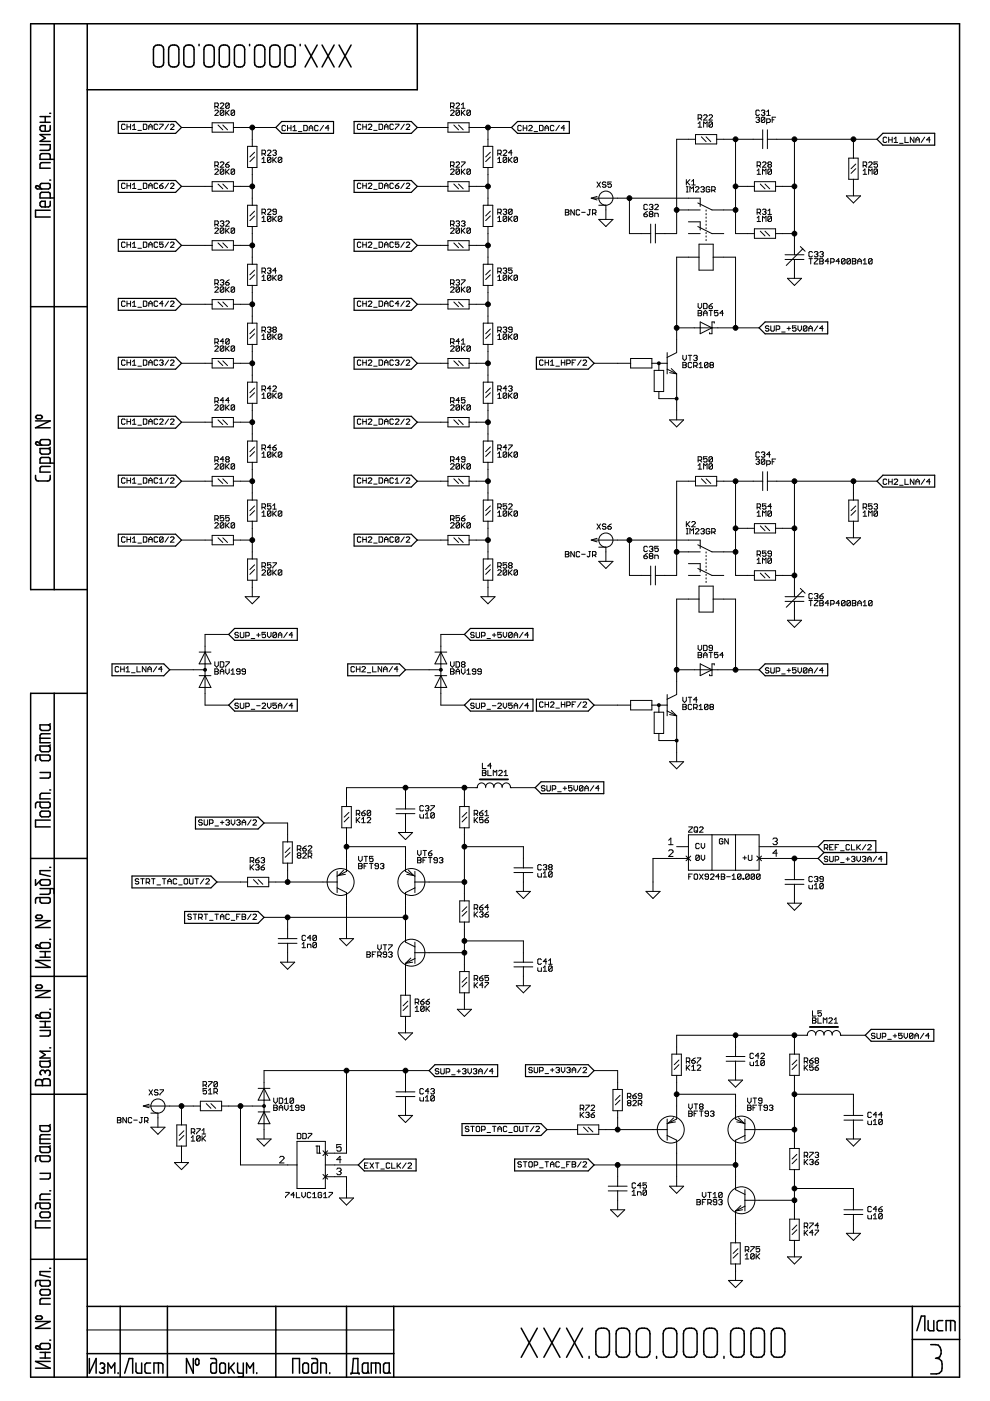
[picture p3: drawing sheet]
<svg xmlns="http://www.w3.org/2000/svg" width="210mm" height="297mm" viewBox="0 0 210 297" stroke-linecap="round" stroke-linejoin="round" font-family="sans-serif">
<g fill="#000" stroke="#000" stroke-width=".21">
<path d="M25.8 26.5v.8zM25.8 27.3l.2 .2zM25.8 39v.8zM25.8 39.8l.2 .2zM26 26.3l-.2 .2zM26 27.5h.4zM26 38.8l-.2 .2zM26 40h.4zM26 26.3h.4zM26.4 27.5l.1-.2zM26 38.8h.4zM26.5 39.8l-.1 .2z"/>
<path d="M26.4 26.3l.1 .2zM26.4 38.8l.1 .2zM26.9 26.3v1.2zM26.9 26.9h.8zM26.9 38.8v1.2zM26.9 39.4h.8zM27.7 26.3v1.2zM27.7 38.8v1.2zM28.1 26.7l.4-.4zM28.1 27.5h.7zM28.1 39.2l.4-.4zM28.1 40h.7z"/>
<path d="M28.5 26.3v1.2zM28.5 38.8v1.2zM29.2 27.6h.8zM30.4 26.3v1.2zM30.4 27.5h.5zM30.4 38.8v1.2zM30.4 40h.5zM30.9 27.5l.2-.2zM30.4 26.3h.5zM30.9 40l.2-.2zM30.4 38.8h.5zM31.1 26.5v.8z"/>
<path d="M30.9 26.3l.2 .2zM31.1 39v.8zM30.9 38.8l.2 .2zM31.5 26.7v.8zM31.9 26.3l-.4 .4zM31.5 26.9h.8zM31.5 39.2v.8zM31.5 39.2l.4-.4zM31.5 39.4h.8zM31.9 26.3l.4 .4zM31.9 38.8l.4 .4zM32.3 26.7v.8z"/>
<path d="M32.3 39.2v.8zM32.7 26.5v.8zM32.7 27.3l.2 .2zM32.7 39v.8zM32.7 39.8l.2 .2zM32.9 26.3l-.2 .2zM32.9 27.5h.4zM32.9 38.8l-.2 .2zM32.9 40h.4zM32.9 26.3h.4zM33.3 27.5l.1-.2zM32.9 38.8h.4z"/>
<path d="M33.3 40l.1-.2zM33.3 26.3l.1 .2zM33.3 38.8l.1 .2zM33.8 26.3h.8zM33.8 27.3v.2zM33.8 39.4v.4zM33.8 39.8l.2 .2zM34 40h.4zM34.2 39l-.4 .4zM34.4 40l.2-.2zM33.8 39.4h.6zM34.6 26.3v.2z"/>
<path d="M34.6 26.5l-.8 .8zM34.2 39l.4-.2zM34.6 39.6v.2zM34.4 39.4l.2 .2zM35.7 26.3l-.7 1.2zM35.7 38.8l-.7 1.2zM36.1 27.5l.8-.8zM36.1 40l.8-.8zM36.3 26.3l-.2 .2zM36.3 38.8l-.2 .2zM36.3 26.3h.4zM36.3 38.8h.4z"/>
<path d="M36.1 27.5h.8zM36.9 26.5v.2zM36.7 26.3l.2 .2zM36.1 40h.8zM36.9 39v.2zM36.7 38.8l.2 .2zM43.5 27h1.5zM38.5 27h5zM38.5 39.5h5zM45 26v1zM45 27v1zM45 28h4.5z"/>
<path d="M45 38.5v1zM45 39.5v1zM43.5 39.5h1.5zM46.3 23.7l-.8 .8zM46.3 36.2l-.8 .8zM45.5 21.8v1.2zM45.5 21.8h.6zM45.5 34.3v1.2zM45.5 34.3h.6zM45.7 23.3l-.2 .2zM45.7 35.8l-.2 .2zM45.9 22.6l.4 .4z"/>
<path d="M45.9 35.1l.4 .4zM45.7 23.3h.4zM45.7 35.8h.4zM46.1 21.8l.2 .2zM45.5 22.6h.6zM46.1 34.3l.2 .2zM45.5 35.1h.6zM46.2 26.5l1 1zM45.5 24.5h.8zM46.3 23.5v.2zM46.1 23.3l.2 .2zM45.5 37h.8z"/>
<path d="M46.3 36v.2zM46.1 35.8l.2 .2zM46.3 22v.4zM46.3 22.4l-.2 .2zM46.3 34.5v.4zM46.3 34.9l-.2 .2zM46.7 23.5v.8zM46.7 23.5l.2-.2zM46.7 24.3l.8-.8zM46.7 36v.8zM46.7 36l.2-.2zM46.7 36.8l.8-.8z"/>
<path d="M46.7 23l.8-.8zM46.7 35.5l.8-.8zM46.9 23.3h.4zM46.7 24.3l.2 .2zM46.9 35.8h.4zM46.7 36.8l.2 .2zM46.9 21.8l-.2 .2zM46.9 34.3l-.2 .2zM47.2 26.5l1 1zM47.3 23.3l.2 .2zM46.9 24.5h.4zM47.3 35.8l.2 .2z"/>
<path d="M46.9 37h.4zM46.9 21.8h.4zM46.9 34.3h.4zM47.5 23.5v.8zM47.5 24.3l-.2 .2zM47.5 36v.8zM47.5 36.8l-.2 .2zM46.7 23h.8zM47.5 22v.2zM47.3 21.8l.2 .2zM46.7 35.5h.8zM47.5 34.5v.2z"/>
<path d="M47.3 34.3l.2 .2zM47.9 23.3v1.2zM47.9 24.1l.7-.8zM47.9 35.8v1.2zM48.6 35.8l-.7 .8zM47.9 22v.8zM48 21.8l-.1 .2zM47.9 22.8l.7-.8zM47.9 34.9v.4zM47.9 35.3l.1 .2zM48 23.9l.6 .6zM48 36.4l.6 .6z"/>
<path d="M48 21.8h.4zM47.9 22.8l.1 .2zM48 35.5h.4zM48.2 34.5l-.3 .4zM48.4 21.8l.2 .2zM48 23h.4zM48.4 35.5l.2-.2zM47.9 34.9h.5zM48.6 22v.8zM48.6 22.8l-.2 .2zM48.2 34.5l.4-.2zM48.6 35.1v.2z"/>
<path d="M48.4 34.9l.2 .2zM49 23.5v.8zM49 23.5l.2-.2zM49 24.3l.7-.8zM49 36v.8zM49 36l.2-.2zM49 36.8l.7-.8zM49.2 23.3h.4zM49 24.3l.2 .2zM49.2 35.8h.4zM49 36.8l.2 .2zM49.5 27v1z"/>
<path d="M49.5 26v1zM45 26h4.5zM49.5 27h1.5zM49.5 39.5v1zM49.5 38.5v1zM45 38.5h4.5zM49.6 23.3l.1 .2zM49.2 24.5h.4zM49.6 35.8l.1 .2zM49.2 37h.4zM49.7 23.5v.8zM49.7 24.3l-.1 .2z"/>
<path d="M49.7 36v.8zM49.7 36.8l-.1 .2zM49.5 39.5h1.5zM51 39.5h2.5zM51 27h2.5zM52.5 31h1zM52.5 31v4.5zM52.5 35.5h1zM53.5 29.5v1.5zM53.5 31h1zM53.5 35.5h1zM53.5 35.5v1.5z"/>
<path d="M53.5 39.5v2.5zM53.5 37v2.5zM53.5 27v2.5zM53.5 27h5zM54 32.3l-1 1zM54 33.3l-1 1zM54.5 31v4.5zM55.5 33.7l.4-.4zM55.5 34.5h.8zM55.5 31.8v1.2zM55.5 31.8h.6zM55.9 33.3v1.2z"/>
<path d="M55.9 32.6l.4 .4zM56.1 31.8l.2 .2zM55.5 32.6h.6zM56.3 32v.4zM56.3 32.4l-.2 .2zM56.7 33.5v.8zM56.9 33.3l-.2 .2zM56.7 34.3l.7-.8zM56.7 33l.7-.8zM56.9 33.3h.4zM56.7 34.3l.2 .2zM56.9 31.8l-.2 .2z"/>
<path d="M57.3 33.3l.1 .2zM56.9 34.5h.4zM56.9 31.8h.4zM57.4 33.5v.8zM57.4 34.3l-.1 .2zM56.7 33h.7zM57.4 32v.2zM57.3 31.8l.1 .2zM57.8 33.3v1.2zM57.8 34.1l.8-.8zM57.8 32l.2-.2zM58 33.9l.6 .6z"/>
<path d="M58 31.8h.4zM57.8 32.8l.2 .2zM58.4 31.8l.2 .2zM58.2 32.4h.2zM58.4 32.4l.2 .2zM58 33h.4zM58.6 32v.2zM58.6 32.2l-.2 .2zM58.6 32.6v.2zM58.6 32.8l-.2 .2zM59 33.5v.8zM59 33.5l.2-.2z"/>
<path d="M59 34.3l.8-.8zM59.2 33.3h.4zM59 34.3l.2 .2zM59.6 33.3l.2 .2zM59.2 34.5h.4zM59.8 33.5v.8zM59.8 34.3l-.2 .2zM59.8 26.8v.7zM59.8 27.5l.2 .2zM59.8 26.8l.2-.2zM60 27.7h.4zM60 26.6h.4z"/>
<path d="M60.4 27.7l.2-.2zM60.4 26.6l.2 .2zM61 26.6v1.1zM61 27.2h.7zM61.7 26.6v1.1zM62.1 27l.4-.4zM62.1 27.7h.8zM62.5 26.6v1.1zM63.2 27.9h.8zM64.4 26.6v1.1zM64.4 27.7h.6zM65 27.7l.1-.2z"/>
<path d="M64.4 26.6h.6zM65.1 26.8v.7zM65 26.6l.1 .2zM65.6 27v.7zM65.6 27l.3-.4zM65.6 27.2h.7zM65.9 26.6l.4 .4zM66.3 27v.7zM66.7 26.8v.7zM66.7 27.5l.2 .2zM66.9 26.6l-.2 .2zM66.9 27.7h.4z"/>
<path d="M66.9 26.6h.4zM67.3 27.7l.2-.2zM67.3 26.6l.2 .2zM68.6 26.6l-.7 1.1zM69 27.2h.8zM69.6 26.6v1.1zM69 27.2l.6-.6zM75.8 26.5v.8zM75.8 27.3l.2 .2zM75.8 39v.8zM75.8 39.8l.2 .2zM76 26.3l-.2 .2z"/>
<path d="M76 27.5h.3zM76 38.8l-.2 .2zM76 40h.3zM76 26.3h.3zM76.3 27.5l.2-.2zM76 38.8h.3zM76.3 40l.2-.2zM76.3 26.3l.2 .2zM76.3 38.8l.2 .2zM76.9 26.3v1.2zM76.9 26.9h.8zM76.9 38.8v1.2z"/>
<path d="M76.9 39.4h.8zM77.7 26.3v1.2zM77.7 38.8v1.2zM78.1 27.5l.7-.8zM78.1 40l.7-.8zM78.3 26.3l-.2 .2zM78.3 38.8l-.2 .2zM78.3 26.3h.3zM78.3 38.8h.3zM78.1 27.5h.7zM78.8 26.5v.2zM78.6 26.3l.2 .2z"/>
<path d="M78.1 40h.7zM78.8 39v.2zM78.6 38.8l.2 .2zM79.2 27.6h.8zM80.4 26.3v1.2zM80.4 27.5h.5zM80.4 38.8v1.2zM80.4 40h.5zM80.9 27.5l.2-.2zM80.4 26.3h.5zM80.9 40l.2-.2zM80.4 38.8h.5z"/>
<path d="M81.1 26.5v.8zM80.9 26.3l.2 .2zM81.1 39v.8zM80.9 38.8l.2 .2zM81.5 26.7v.8zM81.9 26.3l-.4 .4zM81.5 26.9h.8zM81.5 39.2v.8zM81.5 39.2l.4-.4zM81.5 39.4h.8zM81.9 26.3l.4 .4zM81.9 38.8l.4 .4z"/>
<path d="M82.3 26.7v.8zM82.3 39.2v.8zM82.7 26.5v.8zM82.7 27.3l.2 .2zM82.7 39v.8zM82.7 39.8l.2 .2zM82.9 26.3l-.2 .2zM82.9 27.5h.3zM82.9 38.8l-.2 .2zM82.9 40h.3zM82.9 26.3h.3zM83.2 27.5l.2-.2z"/>
<path d="M82.9 38.8h.3zM83.2 40l.2-.2zM83.2 26.3l.2 .2zM83.2 38.8l.2 .2zM83.8 26.3h.8zM83.8 27.3v.2zM83.8 39.4v.4zM83.8 39.8l.2 .2zM84 40h.4zM83.8 39.4l.4-.4zM84.4 40l.2-.2zM83.8 39.4h.6z"/>
<path d="M84.6 26.3v.2zM84.6 26.5l-.8 .8zM84.2 39l.4-.2zM84.6 39.6v.2zM84.4 39.4l.2 .2zM85.7 26.3l-.7 1.2zM85.7 38.8l-.7 1.2zM86.9 26.7l-.8 .8zM86.9 39.2l-.8 .8zM86.3 26.3l-.2 .2zM86.3 38.8l-.2 .2zM86.3 26.3h.4z"/>
<path d="M86.3 38.8h.4zM86.1 27.5h.8zM86.9 26.5v.2zM86.7 26.3l.2 .2zM86.1 40h.8zM86.9 39v.2zM86.7 38.8l.2 .2zM93.5 27h1.5zM88.5 27h5zM88.5 39.5h5zM95 26v1zM95 27v1z"/>
<path d="M95 28h4.5zM95 38.5v1zM95 39.5v1zM93.5 39.5h1.5zM95.5 24.5l.8-.8zM95.5 37l.8-.8zM95.5 21.8v1.2zM95.5 21.8h.6zM95.5 34.3v1.2zM95.5 34.3h.6zM95.7 23.3l-.2 .2zM95.7 35.8l-.2 .2z"/>
<path d="M95.9 22.6l.4 .4zM95.9 35.1l.4 .4zM95.7 23.3h.4zM95.7 35.8h.4zM96.1 21.8l.2 .2zM95.5 22.6h.6zM96.1 34.3l.2 .2zM95.5 35.1h.6zM96.2 26.5l1 1zM95.5 24.5h.8zM96.3 23.5v.2zM96.1 23.3l.2 .2z"/>
<path d="M95.5 37h.8zM96.3 36v.2zM96.1 35.8l.2 .2zM96.3 22v.4zM96.3 22.4l-.2 .2zM96.3 34.5v.4zM96.3 34.9l-.2 .2zM96.7 23.5v.8zM96.7 23.5l.2-.2zM96.7 24.3l.7-.8zM96.7 36v.8zM96.7 36l.2-.2z"/>
<path d="M96.7 36.8l.7-.8zM97.4 22.2l-.7 .8zM96.7 35.5l.7-.8zM96.9 23.3h.3zM96.7 24.3l.2 .2zM96.9 35.8h.3zM96.7 36.8l.2 .2zM96.7 22l.2-.2zM96.9 34.3l-.2 .2zM97.2 26.5l1 1zM97.2 23.3l.2 .2zM96.9 24.5h.3z"/>
<path d="M97.2 35.8l.2 .2zM96.9 37h.3zM96.9 21.8h.3zM96.9 34.3h.3zM97.4 23.5v.8zM97.4 24.3l-.2 .2zM97.4 36v.8zM97.4 36.8l-.2 .2zM96.7 23h.7zM97.4 22v.2zM97.2 21.8l.2 .2zM96.7 35.5h.7z"/>
<path d="M97.4 34.5v.2zM97.2 34.3l.2 .2zM97.8 23.3v1.2zM97.8 24.1l.8-.8zM97.8 35.8v1.2zM97.8 36.6l.8-.8zM97.8 22.2l.4-.4zM97.8 23h.8zM97.8 34.3h.8zM97.8 35.3v.2zM98 23.9l.6 .6zM98 36.4l.6 .6z"/>
<path d="M98.2 21.8v1.2zM98.6 34.3v.2zM98.6 34.5l-.8 .8zM99 23.5v.8zM99.2 23.3l-.2 .2zM99 24.3l.7-.8zM99 36v.8zM99.2 35.8l-.2 .2zM99 36.8l.7-.8zM99.2 23.3h.3zM99 24.3l.2 .2zM99.2 35.8h.3z"/>
<path d="M99 36.8l.2 .2zM99.5 27v1zM99.5 26v1zM95 26h4.5zM99.5 27h1.5zM99.5 39.5v1zM99.5 38.5v1zM95 38.5h4.5zM99.5 23.3l.2 .2zM99.2 24.5h.3zM99.5 35.8l.2 .2zM99.2 37h.3z"/>
<path d="M99.7 23.5v.8zM99.7 24.3l-.2 .2zM99.7 36v.8zM99.7 36.8l-.2 .2zM99.5 39.5h1.5zM101 39.5h2.5zM101 27h2.5zM102.5 31h1zM102.5 31v4.5zM102.5 35.5h1zM103.5 29.5v1.5zM103.5 31h1z"/>
<path d="M103.5 35.5h1zM103.5 35.5v1.5zM103.5 39.5v2.5zM103.5 37v2.5zM103.5 27v2.5zM103.5 27h5zM104 32.3l-1 1zM104 33.3l-1 1zM104.5 31v4.5zM105.9 33.3l-.4 .4zM105.5 34.5h.8zM105.5 31.8v1.2z"/>
<path d="M105.5 31.8h.6zM105.9 33.3v1.2zM105.9 32.6l.4 .4zM106.1 31.8l.2 .2zM105.5 32.6h.6zM106.3 32v.4zM106.3 32.4l-.2 .2zM106.7 33.5v.8zM106.7 33.5l.2-.2zM106.7 34.3l.7-.8zM106.7 33l.7-.8zM106.9 33.3h.3z"/>
<path d="M106.7 34.3l.2 .2zM106.9 31.8l-.2 .2zM107.2 33.3l.2 .2zM106.9 34.5h.3zM106.9 31.8h.3zM107.4 33.5v.8zM107.2 34.5l.2-.2zM106.7 33h.7zM107.4 32v.2zM107.2 31.8l.2 .2zM107.8 33.3v1.2zM107.8 34.1l.8-.8z"/>
<path d="M107.8 32.4h.8zM108 33.9l.6 .6zM108.4 31.8v1.2zM108.4 31.8l-.6 .6zM109 33.5v.8zM109 33.5l.2-.2zM109 34.3l.7-.8zM109.2 33.3h.3zM109 34.3l.2 .2zM109.5 33.3l.2 .2zM109.2 34.5h.3zM109.7 33.5v.8z"/>
<path d="M109.7 34.3l-.2 .2zM109.8 26.8v.7zM109.8 27.5l.2 .2zM110 26.6l-.2 .2zM110 27.7h.4zM110 26.6h.4zM110.4 27.7l.1-.2zM110.4 26.6l.1 .2zM110.9 26.6v1.1zM110.9 27.2h.8zM111.7 26.6v1.1zM112.8 27l-.7 .7z"/>
<path d="M112.3 26.6l-.2 .2zM112.3 26.6h.3zM112.1 27.7h.7zM112.8 26.8v.2zM112.6 26.6l.2 .2zM113.2 27.9h.8zM114.4 26.6v1.1zM114.4 27.7h.6zM115 27.7l.1-.2zM114.4 26.6h.6zM115.1 26.8v.7zM115 26.6l.1 .2z"/>
<path d="M115.5 27v.7zM115.9 26.6l-.4 .4zM115.5 27.2h.8zM115.9 26.6l.4 .4zM116.3 27v.7zM116.7 26.8v.7zM116.7 27.5l.2 .2zM116.9 26.6l-.2 .2zM116.9 27.7h.4zM116.9 26.6h.4zM117.3 27.7l.2-.2zM117.3 26.6l.2 .2z"/>
<path d="M118.6 26.6l-.7 1.1zM119 27.2h.7zM119.5 26.6v1.1zM119.5 26.6l-.5 .6zM126.6 38.6l.7 1.1zM127.3 38.6l-.7 1.1zM127.7 38.8v.2zM127.7 39l.2 .2zM127.9 38.6l-.2 .2zM127.9 39.2h.4zM127.7 39.5l.2 .2zM127.9 38.6h.4z"/>
<path d="M128.3 39.2l.2 .1zM127.9 39.7h.4zM128.3 38.6l.2 .2zM128.5 39.3v.2zM128.5 39.5l-.2 .2zM128.9 38.6v.6zM128.9 39.2l.3-.2zM128.9 39.5l.2 .2zM129.2 39h.2zM129.4 39l.2 .2zM129.1 39.7h.3zM128.9 38.6h.7z"/>
<path d="M129.6 39.2v.3zM129.6 39.5l-.2 .2zM145.5 39.6h.4zM145.5 38.1v1.1zM146.3 38.1l-.8 .7zM145.7 38.6l.6 .6zM146 29.5h1.5zM143.5 29.5h2.5zM146.3 39.6l.4 .4zM146.7 40l.3-.4zM146.7 38.5l.3-.4zM146.7 39.2h.7z"/>
<path d="M147 39.6v1.1zM147 38.1v1.1zM147.5 28.5v1zM147.5 29.5v1zM147.5 30.5h4.5zM147.4 39.8l.2-.2zM147.6 39.6h.4zM148 26.2l.4-.4zM148 27h.8zM148 24.3v1.2zM148 24.3h.6zM148.2 39.8v.2z"/>
<path d="M148 39.6l.2 .2zM148.4 25.8v1.2zM148.4 25.1l.4 .4zM148.6 39.8l.2-.2zM148.6 24.3l.2 .2zM148 25.1h.6zM148.7 29l1 1zM148.8 39.6h.4zM148.8 24.5v.4zM148.8 24.9l-.2 .2zM149.2 39.6l.1 .2zM149.2 25.8v1.2z"/>
<path d="M149.2 25.8l.3 .4zM149.9 24.7l-.7 .8zM149.3 39.8v.2zM149.3 40l-.1 .2zM149.3 24.3l-.1 .2zM149.5 26.2l.4-.4zM149.7 29l1 1zM149.7 39.8v.7zM149.3 24.3h.4zM149.9 25.8v1.2zM149.9 39.6l-.2 .2zM149.2 25.5h.7z"/>
<path d="M149.9 24.5v.2zM149.7 24.3l.2 .2zM149.9 39.6h.4zM150.3 26v.8zM150.5 25.8l-.2 .2zM150.3 26.8l.8-.8zM150.3 25.5l.8-.8zM150.3 39.6l.2 .2zM150.5 25.8h.4zM150.3 26.8l.2 .2zM150.5 24.3l-.2 .2zM150.9 25.8l.2 .2z"/>
<path d="M150.5 27h.4zM150.5 24.3h.4zM150.9 39.6h.5zM151.1 26v.8zM151.1 26.8l-.2 .2zM150.3 25.5h.8zM151.1 24.5v.2zM150.9 24.3l.2 .2zM151.4 39.6l.2 .2zM151.6 39.8v.4zM152 29.5v1zM152 28.5v1z"/>
<path d="M147.5 28.5h4.5zM152 29.5h1.5zM153.5 29.5h2.5zM156 29.5v10zM156 39.5v5zM158.5 39.5h1.5zM156 39.5h2.5zM159.7 29.5h2zM156 29.5h3.7zM160 38.5v1zM160.3 25l.2-.2zM160.3 23.5v.8z"/>
<path d="M160.3 24.3l.2 .2zM160.5 24.8h.3zM160.3 25.8l.2 .2zM160.5 23.3l-.2 .2zM160.5 24.5h.3zM160.9 35.8l-.4 .4zM160.5 37h.8zM160.5 34.3v1.2zM160.5 34.3h.6zM160.8 24.8l.2 .2zM160.6 25.4h.2zM160.8 25.4l.2 .2z"/>
<path d="M160.5 26h.3zM160.5 23.3h.3zM160.8 24.5l.2-.2zM160.9 35.8v1.2zM160.9 35.1l.4 .4zM161 25v.2zM161 25.2l-.2 .2zM161 25.6v.2zM161 25.8l-.2 .2zM160.8 23.3l.2 .2zM161.1 34.3l.2 .2zM160.5 35.1h.6z"/>
<path d="M161.2 39l1 1zM161.3 34.5v.4zM161.3 34.9l-.2 .2zM161.4 25v.8zM161.4 25l.2-.2zM162.2 25l-.8 .8zM161.6 23.3l-.2 .2zM161.6 24.8h.4zM161.4 25.8l.2 .2zM161.6 23.3h.4zM161.4 24.3l.2 .2zM161.7 35.8v1.2z"/>
<path d="M161.7 35.8l.3 .4zM161.7 35.5l.7-.8zM161.7 29.5v2zM161.7 27.5v2zM161.9 34.3l-.2 .2zM162 24.8l.2 .2zM161.6 26h.4zM162 23.3l.2 .2zM161.8 23.9h.2zM162 23.9l.2 .2zM161.6 24.5h.4zM162.4 35.8l-.4 .4z"/>
<path d="M162.2 25v.8zM162.2 25.8l-.2 .2zM162.2 23.5v.2zM162.2 23.7l-.2 .2zM162.2 24.1v.2zM162.2 24.3l-.2 .2zM162.2 39l1 1zM161.9 34.3h.3zM162.4 35.8v1.2zM161.7 35.5h.7zM162.4 34.5v.2zM162.2 34.3l.2 .2z"/>
<path d="M162.6 25.2v1.1zM162.6 25.2h.5zM162.6 23.7l.3-.4zM162.6 24.5h.7zM162.7 27.5v2zM162.7 29.5v2zM162.7 29.5h2zM162.8 36v.8zM162.8 36l.2-.2zM162.8 36.8l.8-.8zM162.8 34.5l.2-.2zM162.8 35.1v.2z"/>
<path d="M162.8 35.1l.2-.2zM162.8 34.5v.2zM162.9 23.3v1.2zM163 35.8h.4zM162.8 36.8l.2 .2zM163 34.3h.4zM162.8 35.3l.2 .2zM162.8 34.7l.2 .2zM163 34.9h.4zM163.1 25.2l.2 .2zM162.6 26h.5zM163.3 25.4v.4z"/>
<path d="M163.1 26l.2-.2zM163.4 35.8l.2 .2zM163 37h.4zM163.4 34.3l.2 .2zM163.4 34.9l.2 .2zM163 35.5h.4zM163.6 36v.8zM163.6 36.8l-.2 .2zM163.6 34.5v.2zM163.6 34.7l-.2 .2zM163.6 35.1v.2zM163.4 35.5l.2-.2z"/>
<path d="M163.7 24.8v1.2zM163.7 24.8h.8zM163.7 25.4h.4zM164.4 38.5v1zM160 38.5h4.4zM164.4 39.5h1.5zM164.7 29.5h3.7zM165.9 39.5h2.5zM168.4 29.5v10zM168.4 39.5v10zM168.4 29.5h12.6zM180 33.5h1z"/>
<path d="M180 33.5v4.5zM180 38h1zM181 32v1.5zM181 33.5h.9zM181 38h.9zM181 38v1.5zM181 39.5v2zM181 29.5h4.9zM181 29.5v2.5zM181.4 34.8l-1 1zM181.4 35.8l-1 1zM181.9 33.5v4.5z"/>
<path d="M183 36.2l.4-.4zM183 37h.8zM183 34.3v1.2zM183 34.3h.6zM183.4 35.8v1.2zM183.4 35.1l.4 .4zM183.6 34.3l.2 .2zM183 35.1h.6zM183.8 34.5v.4zM183.8 34.9l-.2 .2zM184.2 35.8v1.2zM184.2 35.8l.3 .4z"/>
<path d="M184.2 35.5l.7-.8zM184.3 34.3l-.1 .2zM184.5 36.2l.4-.4zM184.3 34.3h.4zM184.9 35.8v1.2zM184.2 35.5h.7zM184.9 34.5v.2zM184.7 34.3l.2 .2zM185.3 36v.8zM185.3 36l.2-.2zM185.3 36.8l.8-.8zM185.3 34.3v.6z"/>
<path d="M185.3 34.9l.4-.2zM185.5 35.8h.4zM185.3 36.8l.2 .2zM185.3 35.3l.2 .2zM185.7 34.7h.2zM185.9 35.8l.2 .2zM185.5 37h.4zM185.9 34.7l.2 .2zM185.5 35.5h.4zM186.1 36v.8zM186.1 36.8l-.2 .2zM185.3 34.3h.8z"/>
<path d="M186.1 34.9v.4zM186.1 35.3l-.2 .2zM187.3 29.3v.7zM187.3 30l.1 .2zM187.4 29.1l-.1 .2zM187.4 30.2h.4zM187.4 29.1h.4zM187.8 30.2l.2-.2zM187.8 29.1l.2 .2zM188.4 29.1v1.1zM188.4 29.7h.8zM189.2 29.1v1.1z"/>
<path d="M189.6 29.5l.3-.4zM189.6 30.2h.7zM189.9 29.1v1.1zM190.7 30.4h.8zM191.9 29.1v1.1zM191.9 30.2h.7zM193 29.1v1.1zM193 29.1l.8 1.1zM193.8 29.1v1.1zM194.2 29.5v.7zM194.5 29.1l-.3 .4zM194.2 29.7h.7z"/>
<path d="M194.5 29.1l.4 .4zM194.9 29.5v.7zM196.1 29.1l-.8 1.1zM196.5 29.7h.7zM197 29.1v1.1zM197 29.1l-.5 .6zM25.8 51.5v.8zM25.8 52.3l.2 .2zM26 51.3l-.2 .2zM26 52.5h.4zM26 51.3h.4zM26.4 52.5l.1-.2z"/>
<path d="M26.4 51.3l.1 .2zM26.9 51.3v1.2zM26.9 51.9h.8zM27.7 51.3v1.2zM28.1 51.7l.4-.4zM28.1 52.5h.7zM28.5 51.3v1.2zM29.2 40.2h.8zM29.2 52.6h.8zM30.4 51.3v1.2zM30.4 52.5h.5zM30.9 52.5l.2-.2z"/>
<path d="M30.4 51.3h.5zM31.1 51.5v.8zM30.9 51.3l.2 .2zM31.5 51.7v.8zM31.5 51.7l.4-.4zM31.5 51.9h.8zM31.9 51.3l.4 .4zM32.3 51.7v.8zM32.7 51.5v.8zM32.7 52.3l.2 .2zM32.9 51.3l-.2 .2zM32.9 52.5h.4z"/>
<path d="M32.9 51.3h.4zM33.3 52.5l.1-.2zM33.3 51.3l.1 .2zM33.8 51.3v.6zM33.8 51.9l.4-.2zM33.8 52.3l.2 .2zM34.2 51.7h.2zM34.4 51.7l.2 .2zM34 52.5h.4zM33.8 51.3h.8zM34.6 51.9v.4zM34.6 52.3l-.2 .2z"/>
<path d="M35.7 51.3l-.7 1.2zM36.1 52.5l.8-.8zM36.3 51.3l-.2 .2zM36.3 51.3h.4zM36.1 52.5h.8zM36.9 51.5v.2zM36.7 51.3l.2 .2zM43.5 52h1.5zM38.5 52h5zM45 40.5h4.5zM45 51v1zM45 52v1z"/>
<path d="M45 53h4.5zM46.3 48.7l-.8 .8zM45.5 46.8v1.2zM45.5 46.8h.6zM45.5 59.3h.6zM45.5 48.5l.2-.2zM45.9 47.6l.4 .4zM45.7 48.3h.4zM46.1 46.8l.2 .2zM45.5 47.6h.6zM46.1 59.3l.2 .2zM46.2 51.5l1 1z"/>
<path d="M45.5 49.5h.8zM46.3 48.5v.2zM46.1 48.3l.2 .2zM46.3 47v.4zM46.3 47.4l-.2 .2zM46.3 59.5v.4zM46.3 59.9l-.2 .2zM46.7 48.5v.8zM46.7 48.5l.2-.2zM46.7 49.3l.8-.8zM46.7 47l.2-.2zM46.7 59.5l.2-.2z"/>
<path d="M46.9 48.3h.4zM46.7 49.3l.2 .2zM46.9 46.8h.4zM46.7 47.8l.2 .2zM46.9 59.3h.4zM46.2 39l1 1zM47.2 51.5l1 1zM47.3 48.3l.2 .2zM46.9 49.5h.4zM47.3 46.8l.2 .2zM47.1 47.4h.2zM47.3 47.4l.2 .2z"/>
<path d="M46.9 48h.4zM47.3 59.3l.2 .2zM47.1 59.9h.2zM47.3 59.9l.2 .2zM47.5 48.5v.8zM47.5 49.3l-.2 .2zM47.5 47v.2zM47.5 47.2l-.2 .2zM47.5 47.6v.2zM47.5 47.8l-.2 .2zM47.5 59.5v.2zM47.5 59.7l-.2 .2z"/>
<path d="M47.9 48.3v1.2zM48.6 48.3l-.7 .8zM48.6 47.2l-.7 .8zM47.9 59.9v.4zM48 48.9l.6 .6zM48 46.8l-.1 .2zM48.2 59.5l-.3 .4zM47.2 39l1 1zM48 46.8h.4zM47.9 59.9h.5zM47.9 48h.7zM48.6 47v.2z"/>
<path d="M48.4 46.8l.2 .2zM48.2 59.5l.4-.2zM49 48.5v.8zM49 48.5l.2-.2zM49.7 48.5l-.7 .8zM49.2 48.3h.4zM49 49.3l.2 .2zM49.5 52v1zM49.5 51v1zM45 51h4.5zM49.5 52h1.5zM49.6 48.3l.1 .2z"/>
<path d="M49.2 49.5h.4zM49.7 48.5v.8zM49.7 49.3l-.1 .2zM51 52h2.5zM52.5 43.5h1zM52.5 43.5v4.5zM52.5 48h1zM52.5 56h1zM52.5 56v4.5zM53.5 42v1.5zM53.5 43.5h1zM53.5 48h1z"/>
<path d="M53.5 48v1.5zM53.5 54.5v1.5zM53.5 56h1zM53.5 52v2.5zM53.5 49.5v2.5zM54 44.8l-1 1zM54 45.8l-1 1zM53 58.3l1-1zM54 58.3l-1 1zM54.5 43.5v4.5zM55.5 46.2l.4-.4zM55.5 47h.8z"/>
<path d="M55.5 58.7l.4-.4zM55.5 59.5h.8zM55.5 44.3v1.2zM55.5 44.3h.6zM55.5 56.8v1.2zM55.5 56.8h.6zM55.9 45.8v1.2zM55.9 58.3v1.2zM55.9 45.1l.4 .4zM55.9 57.6l.4 .4zM56.1 44.3l.2 .2zM55.5 45.1h.6z"/>
<path d="M56.1 56.8l.2 .2zM55.5 57.6h.6zM56.3 44.5v.4zM56.1 45.1l.2-.2zM56.3 57v.4zM56.3 57.4l-.2 .2zM56.7 46v.8zM56.7 46l.2-.2zM57.4 46l-.7 .8zM56.7 58.5v.8zM56.9 58.3l-.2 .2zM56.7 59.3l.7-.8z"/>
<path d="M57.4 44.7l-.7 .8zM56.9 56.8l-.2 .2zM56.9 45.8h.4zM56.7 46.8l.2 .2zM56.9 58.3h.4zM56.7 59.3l.2 .2zM56.9 44.3l-.2 .2zM56.9 56.8h.4zM56.7 57.8l.2 .2zM57.3 45.8l.1 .2zM56.9 47h.4zM57.3 58.3l.1 .2z"/>
<path d="M56.9 59.5h.4zM56.9 44.3h.4zM57.3 56.8l.1 .2zM57.1 57.4h.2zM57.3 57.4l.1 .2zM56.9 58h.4zM57.4 46v.8zM57.4 46.8l-.1 .2zM57.4 58.5v.8zM57.4 59.3l-.1 .2zM56.7 45.5h.7zM57.4 44.5v.2z"/>
<path d="M57.3 44.3l.1 .2zM57.4 57v.2zM57.4 57.2l-.1 .2zM57.4 57.6v.2zM57.4 57.8l-.1 .2zM57.8 45.8v1.2zM57.8 46.6l.8-.8zM57.8 58.3v1.2zM57.8 59.1l.8-.8zM57.8 45.3l.2 .2zM57.8 44.5v.2zM57.8 44.7l.2 .2z"/>
<path d="M57.8 57.4h.8zM58 46.4l.6 .6zM58 58.9l.6 .6zM58 45.5h.4zM57.8 44.5l.2-.2zM58 44.9h.6zM58.4 45.5l.2-.2zM58 44.3h.4zM58.4 56.8v1.2zM58.4 56.8l-.6 .6zM58.6 44.5v.8zM58.4 44.3l.2 .2z"/>
<path d="M59 46v.8zM59 46l.2-.2zM59 46.8l.8-.8zM59 58.5v.8zM59 58.5l.2-.2zM59 59.3l.8-.8zM59.2 45.8h.4zM59 46.8l.2 .2zM59.2 58.3h.4zM59 59.3l.2 .2zM59.6 45.8l.2 .2zM59.2 47h.4z"/>
<path d="M59.6 58.3l.2 .2zM59.2 59.5h.4zM59.8 46v.8zM59.8 46.8l-.2 .2zM59.8 58.5v.8zM59.8 59.3l-.2 .2zM75.8 51.5v.8zM75.8 52.3l.2 .2zM76 51.3l-.2 .2zM76 52.5h.3zM76 51.3h.3zM76.3 52.5l.2-.2z"/>
<path d="M76.3 51.3l.2 .2zM76.9 51.3v1.2zM76.9 51.9h.8zM77.7 51.3v1.2zM78.1 52.5l.7-.8zM78.3 51.3l-.2 .2zM78.3 51.3h.3zM78.1 52.5h.7zM78.8 51.5v.2zM78.6 51.3l.2 .2zM79.2 40.2h.8zM79.2 52.6h.8z"/>
<path d="M80.4 51.3v1.2zM80.4 52.5h.5zM80.9 52.5l.2-.2zM80.4 51.3h.5zM81.1 51.5v.8zM80.9 51.3l.2 .2zM81.5 51.7v.8zM81.9 51.3l-.4 .4zM81.5 51.9h.8zM81.9 51.3l.4 .4zM82.3 51.7v.8zM82.7 51.5v.8z"/>
<path d="M82.7 52.3l.2 .2zM82.9 51.3l-.2 .2zM82.9 52.5h.3zM82.9 51.3h.3zM83.2 52.5l.2-.2zM83.2 51.3l.2 .2zM83.8 51.3v.6zM83.8 51.9l.4-.2zM83.8 52.3l.2 .2zM84.2 51.7h.2zM84.4 51.7l.2 .2zM84 52.5h.4z"/>
<path d="M83.8 51.3h.8zM84.6 51.9v.4zM84.6 52.3l-.2 .2zM85.7 51.3l-.7 1.2zM86.9 51.7l-.8 .8zM86.3 51.3l-.2 .2zM86.3 51.3h.4zM86.1 52.5h.8zM86.9 51.5v.2zM86.7 51.3l.2 .2zM93.5 52h1.5zM88.5 52h5z"/>
<path d="M95 40.5h4.5zM95 51v1zM95 52v1zM95 53h4.5zM95.5 49.5l.8-.8zM95.5 46.8v1.2zM95.5 46.8h.6zM95.5 59.3h.6zM95.5 48.5l.2-.2zM95.9 47.6l.4 .4zM95.7 48.3h.4zM96.1 46.8l.2 .2z"/>
<path d="M95.5 47.6h.6zM96.1 59.3l.2 .2zM96.2 51.5l1 1zM95.5 49.5h.8zM96.3 48.5v.2zM96.1 48.3l.2 .2zM96.3 47v.4zM96.3 47.4l-.2 .2zM96.3 59.5v.4zM96.3 59.9l-.2 .2zM96.7 48.5v.8zM96.7 48.5l.2-.2z"/>
<path d="M97.4 48.5l-.7 .8zM96.7 47l.2-.2zM96.7 59.5l.2-.2zM96.9 48.3h.3zM96.7 49.3l.2 .2zM96.9 46.8h.3zM96.7 47.8l.2 .2zM96.9 59.3h.3zM96.2 39l1 1zM97.2 51.5l1 1zM97.2 48.3l.2 .2zM96.9 49.5h.3z"/>
<path d="M97.2 46.8l.2 .2zM97.1 47.4h.1zM97.2 47.4l.2 .2zM96.9 48h.3zM97.2 59.3l.2 .2zM97.1 59.9h.1zM97.2 59.9l.2 .2zM97.4 48.5v.8zM97.4 49.3l-.2 .2zM97.4 47v.2zM97.2 47.4l.2-.2zM97.4 47.6v.2z"/>
<path d="M97.4 47.8l-.2 .2zM97.4 59.5v.2zM97.4 59.7l-.2 .2zM97.8 48.3v1.2zM97.8 49.1l.8-.8zM97.8 47l.2-.2zM97.8 59.3h.8zM98 48.9l.6 .6zM98 46.8h.4zM97.8 47.8l.2 .2zM97.2 39l1 1zM98.4 46.8l.2 .2z"/>
<path d="M98.2 47.4h.2zM98.4 47.4l.2 .2zM98 48h.4zM98.6 47v.2zM98.6 47.2l-.2 .2zM98.6 47.6v.2zM98.6 47.8l-.2 .2zM98.6 59.3v.2zM97.8 60.3l.8-.8zM99 48.5v.8zM99 48.5l.2-.2zM99.7 48.5l-.7 .8z"/>
<path d="M99.2 48.3h.3zM99 49.3l.2 .2zM99.5 52v1zM99.5 51v1zM95 51h4.5zM99.5 52h1.5zM99.5 48.3l.2 .2zM99.2 49.5h.3zM99.7 48.5v.8zM99.7 49.3l-.2 .2zM101 52h2.5zM102.5 43.5h1z"/>
<path d="M102.5 43.5v4.5zM102.5 48h1zM102.5 56h1zM102.5 56v4.5zM103.5 42v1.5zM103.5 43.5h1zM103.5 48h1zM103.5 48v1.5zM103.5 54.5v1.5zM103.5 56h1zM103.5 52v2.5zM103.5 49.5v2.5z"/>
<path d="M104 44.8l-1 1zM104 45.8l-1 1zM104 57.3l-1 1zM104 58.3l-1 1zM104.5 43.5v4.5zM105.5 46.2l.4-.4zM105.5 47h.8zM105.9 58.3l-.4 .4zM105.5 59.5h.8zM105.5 44.3v1.2zM105.5 44.3h.6zM105.5 56.8v1.2z"/>
<path d="M105.5 56.8h.6zM105.9 45.8v1.2zM105.9 58.3v1.2zM105.9 45.1l.4 .4zM105.9 57.6l.4 .4zM106.1 44.3l.2 .2zM105.5 45.1h.6zM106.1 56.8l.2 .2zM105.5 57.6h.6zM106.3 44.5v.4zM106.3 44.9l-.2 .2zM106.3 57v.4z"/>
<path d="M106.3 57.4l-.2 .2zM106.7 46v.8zM106.7 46l.2-.2zM106.7 46.8l.7-.8zM106.7 58.5v.8zM106.7 58.5l.2-.2zM106.7 59.3l.7-.8zM106.7 44.5l.2-.2zM106.7 57l.2-.2zM106.9 45.8h.3zM106.7 46.8l.2 .2zM106.9 58.3h.3z"/>
<path d="M106.7 59.3l.2 .2zM106.9 44.3h.3zM106.7 45.3l.2 .2zM106.9 56.8h.3zM106.7 57.8l.2 .2zM107.2 45.8l.2 .2zM106.9 47h.3zM107.2 58.3l.2 .2zM106.9 59.5h.3zM107.2 44.3l.2 .2zM107.1 44.9h.1zM107.2 44.9l.2 .2z"/>
<path d="M106.9 45.5h.3zM107.2 56.8l.2 .2zM107.1 57.4h.1zM107.2 57.4l.2 .2zM106.9 58h.3zM107.4 46v.8zM107.4 46.8l-.2 .2zM107.4 58.5v.8zM107.4 59.3l-.2 .2zM107.4 44.5v.2zM107.4 44.7l-.2 .2zM107.4 45.1v.2z"/>
<path d="M107.4 45.3l-.2 .2zM107.4 57v.2zM107.4 57.2l-.2 .2zM107.4 57.6v.2zM107.4 57.8l-.2 .2zM107.8 45.8v1.2zM107.8 46.6l.8-.8zM107.8 58.3v1.2zM108.6 58.3l-.8 .8zM107.8 44.5v.8zM107.8 44.5l.2-.2zM108.6 44.5l-.8 .8z"/>
<path d="M107.8 56.8v.6zM107.8 57.4l.4-.2zM108 46.4l.6 .6zM108 58.9l.6 .6zM108 44.3h.4zM107.8 45.3l.2 .2zM107.8 57.8l.2 .2zM108.2 57.2h.2zM108.4 44.3l.2 .2zM108 45.5h.4zM108.4 57.2l.2 .2zM108 58h.4z"/>
<path d="M108.6 44.5v.8zM108.6 45.3l-.2 .2zM107.8 56.8h.8zM108.6 57.4v.4zM108.6 57.8l-.2 .2zM109 46v.8zM109 46l.2-.2zM109.7 46l-.7 .8zM109 58.5v.8zM109 58.5l.2-.2zM109 59.3l.7-.8zM109.2 45.8h.3z"/>
<path d="M109 46.8l.2 .2zM109.2 58.3h.3zM109 59.3l.2 .2zM109.5 45.8l.2 .2zM109.2 47h.3zM109.5 58.3l.2 .2zM109.2 59.5h.3zM109.7 46v.8zM109.5 47l.2-.2zM109.7 58.5v.8zM109.7 59.3l-.2 .2zM119.9 44.5v1.1z"/>
<path d="M119.9 44.5h.5zM119.9 45h.5zM120.4 44.5l.2 .1zM120.4 45l.2 .2zM119.9 45.6h.5zM120.6 44.6v.2zM120.6 44.8l-.2 .2zM120.6 45.2v.2zM120.6 45.4l-.2 .2zM121 44.5v1.1zM121 44.5l.8 1.1zM121.8 44.5v1.1z"/>
<path d="M122.2 44.6v.8zM122.2 45.4l.2 .2zM122.2 44.6l.2-.1zM122.4 45.6h.3zM122.4 44.5h.3zM122.9 45.4l-.2 .2zM122.7 44.5l.2 .1zM123.3 45h.8zM124.5 45.4l.2 .2zM124.7 45.6h.1zM125 45.4l-.2 .2zM124.8 44.5h.4z"/>
<path d="M125 44.5v.9zM125.3 42l1.3 .4zM125.3 42l1.3-.3zM125.6 44.5v1.1zM125.6 44.5h.6zM126 45.2l.4 .4zM126.2 44.5l.2 .1zM125.6 45.2h.6zM126.4 44.6v.4zM126.4 45l-.2 .2zM127 46.5h3zM127 46.5l1.5 1.5z"/>
<path d="M128.5 43.5v1zM127 43.5h1.5zM128.5 44.5v2zM128.5 48l1.5-1.5zM125.5 42h5.5zM131 42h2.5zM133.5 42v7.5zM136 49.5h2zM133.5 49.5h2.5zM136.5 45.4v.4zM136.5 45.8l.2 .2zM136.5 43.5v.8z"/>
<path d="M136.5 44.3l.2 .1zM136.7 46h.4zM136.7 43.3l-.2 .2zM136.7 44.4h.4zM136.5 45.4l.4-.4zM137.3 45.8l-.2 .2zM136.5 45.4h.6zM136.7 43.3h.4zM137.3 44.3l-.2 .1zM136.9 45l.4-.2zM137.3 45.6v.2zM137.1 45.4l.2 .2z"/>
<path d="M137.1 43.3l.2 .2zM137.9 44.8l-.2 .2zM137.7 45.6v.2zM137.7 45.6l.2-.2zM137.7 45v.2zM137.9 43.3l-.2 .2zM137.9 44.8h.3zM137.7 45.8l.2 .2zM137.7 45.2l.2 .2zM137.9 45.4h.3zM137.9 43.3h.3zM137.7 44.3l.2 .1z"/>
<path d="M138 49.5v2zM138 47.5v2zM138.2 44.8l.2 .2zM138.2 45.4l.2 .2zM137.9 46h.3zM138.2 43.3l.2 .2zM138 43.9h.2zM138.2 43.9l.2 .2zM137.9 44.4h.3zM138.4 45v.2zM138.4 45.2l-.2 .2zM138.4 45.6v.2z"/>
<path d="M138.2 46l.2-.2zM138.4 43.5v.2zM138.4 43.7l-.2 .2zM138.4 44.1v.2zM138.2 44.4l.2-.1zM138.8 45.2v.8zM138.8 45.2h.6zM138.8 44.4l.8-.7zM139 47.5v2zM139 49.5v2zM139 49.5h2zM139 43.3l-.2 .2z"/>
<path d="M139.4 45.2l.2 .2zM139 43.3h.4zM139.6 45.4v.6zM138.8 44.4h.8zM139.6 43.5v.2zM139.4 43.3l.2 .2zM141 49.5h2.5zM143.5 44.5v5zM143.5 44.5h2.5zM143.5 29.5v15zM145.5 40.7h.4zM145.7 39.6v1.1z"/>
<path d="M146 47h2.5zM146 49.5h2.5zM146 42h2.5zM146 44.5h2.5zM133.5 42h12.5zM143.5 54.5h2.5zM146.3 39.6v1.1zM147.4 40.7l.8-.7zM147.4 40.7h.8zM148.2 51.8v2.7zM148.2 54.5v2.8zM148.2 57.3h3z"/>
<path d="M146 54.5h2.2zM148.5 47v1.8zM148.5 42v1.8zM148.6 40.5l.2 .2zM149 40.2h.2zM149.2 40.2l.1 .1zM148.8 40.7h.4zM149.3 40.3v.2zM149.2 40.7l.1-.2zM149.7 48.3v.2zM149.7 46.8v.2zM149.7 47.5v.3z"/>
<path d="M149.7 45.3v.2zM149.7 46v.3zM149.7 44.5v.3zM149.7 49.3v.2zM149.7 50v.3zM149.7 50.8v.2zM149.7 40.5l.2 .2zM149.9 40.7h.4zM150.3 40.7l.2-.2zM150.5 40.2v.3zM150.1 40.2h.4zM150.9 39.6v1.1z"/>
<path d="M148 48l3 1.5zM148 43l3 1.5zM151.2 54.5v2.8zM151.2 51.8v2.7zM148.2 51.8h3zM151.3 40.3l.3 .4zM150.9 40.3h.5zM151.6 40.2l-.2 .1zM151.2 54.5h2.3zM151 49.5h2.5zM151 44.5h2.5zM153.5 54.5h2.5z"/>
<path d="M153.5 44.5h2.5zM156 44.5v5zM156 49.5h2.5zM158.5 49.5h1.5zM160 48.5v1zM160 49.5v1zM160 50.5h4.4zM160 39.5v1zM160 40.5h4.4zM160.5 46.2l.4-.4zM160.5 47h.8zM160.5 44.3v1.2z"/>
<path d="M160.5 44.3h.6zM160.9 45.8v1.2zM160.9 45.1l.4 .4zM161.1 44.3l.2 .2zM160.5 45.1h.6zM161.2 49l1 1zM161.3 44.5v.4zM161.3 44.9l-.2 .2zM161.7 45.8v1.2zM161.7 45.8l.3 .4zM161.7 44.5l.2-.2zM161.9 44.3h.3z"/>
<path d="M161.7 45.3l.2 .2zM162 46.2l.4-.4zM162.2 49l1 1zM162.2 44.3l.2 .2zM162 44.9h.2zM162.2 44.9l.2 .2zM161.9 45.5h.3zM162.4 45.8v1.2zM162.4 44.5v.2zM162.4 44.7l-.2 .2zM162.4 45.1v.2zM162.4 45.3l-.2 .2z"/>
<path d="M162.8 46v.8zM162.8 46l.2-.2zM162.8 46.8l.8-.8zM162.8 44.7l.4-.4zM162.8 45.5h.8zM163 45.8h.4zM162.8 46.8l.2 .2zM163.2 44.3v1.2zM163.4 45.8l.2 .2zM163 47h.4zM163.6 46v.8zM163.6 46.8l-.2 .2z"/>
<path d="M164.4 49.5v1zM164.4 48.5v1zM160 48.5h4.4zM164.4 49.5h1.5zM164.4 39.5v1zM165.9 49.5h2.5zM166.5 54h1.9zM170.2 52.8l-3.5 3.5zM167 59h2.9zM167 59l1.4 1.5zM168.4 54h2.1zM166.5 55h1.9z"/>
<path d="M168.4 52v2zM168.4 55v2zM168.4 57v2zM168.4 49.5v2.5zM169.7 52.3l.5 .5zM170.2 52.8l.5 .5zM168.4 55h2.1zM171.5 54.8h.8zM171.5 53.5v.8zM171.5 54.3l.2 .2zM171.7 53.3l-.2 .2zM171.7 54.5h.4z"/>
<path d="M171.9 54.8v1.2zM171.7 53.3h.4zM172.3 54.3l-.2 .2zM172.1 53.3l.2 .2zM172.7 54.8h.7zM172.7 55.8v.2zM172.7 56h.7zM172.7 53.5l.1-.2zM172.8 53.3h.4zM172.7 54.3l.1 .2zM173.2 53.3l.2 .2zM173 53.9h.2z"/>
<path d="M173.2 53.9l.2 .2zM172.8 54.5h.4zM173.4 54.8v.2zM173.4 55l-.7 .8zM173.4 53.5v.2zM173.2 53.9l.2-.2zM173.4 54.1v.2zM173.2 54.5l.2-.2zM173.8 54.8v1.2zM173.8 54.8h.6zM173.8 55.4h.6zM173.8 53.5l.2-.2z"/>
<path d="M174 53.3h.4zM173.8 54.3l.2 .2zM174.4 54.8l.2 .2zM174.4 55.4l.2 .2zM173.8 56h.6zM174.4 53.3l.2 .2zM174.2 53.9h.2zM174.4 53.9l.2 .2zM174 54.5h.4zM174.6 55v.2zM174.6 55.2l-.2 .2zM174.6 55.6v.2z"/>
<path d="M174.6 55.8l-.2 .2zM174.6 53.5v.2zM174.6 53.7l-.2 .2zM174.6 54.1v.2zM174.6 54.3l-.2 .2zM175 55.4h.7zM175.5 54.8v1.2zM175 55.4l.5-.6zM176.1 54.8v1.2zM176.1 54.8h.6zM176.7 54.8l.2 .2zM176.1 55.6h.6z"/>
<path d="M176.9 55v.4zM176.7 55.6l.2-.2zM177.3 55.4h.7zM177.8 54.8v1.2zM177.8 54.8l-.5 .6zM178.4 55v.8zM178.4 55l.2-.2zM179.2 55l-.8 .8zM178.6 54.8h.4zM178.4 55.8l.2 .2zM179 54.8l.2 .2zM178.6 56h.4z"/>
<path d="M179.2 55v.8zM179.2 55.8l-.2 .2zM179.4 41.5h3.1zM179.4 41.5l1.6 1.5zM179.6 55v.8zM179.7 54.8l-.1 .2zM180.3 55l-.7 .8zM179.7 54.8h.4zM179.6 55.8l.1 .2zM180.1 54.8l.2 .2zM179.7 56h.4zM180.3 55v.8z"/>
<path d="M180.1 56l.2-.2zM180.7 54.8v1.2zM180.7 54.8h.6zM180.7 55.4h.6zM181 43l1.5-1.5zM181.3 54.8l.2 .2zM181.3 55.4l.2 .2zM180.7 56h.6zM181.5 55v.2zM181.5 55.2l-.2 .2zM181.5 55.6v.2zM181.5 55.8l-.2 .2z"/>
<path d="M181.9 55.2v.8zM181.9 55.2l.3-.4zM181.9 55.4h.7zM182.2 54.8l.4 .4zM182.6 55.2v.8zM183.4 54.8l-.4 .4zM183 56h.8zM183.4 54.8v1.2zM184.2 55v.8zM184.2 55l.2-.2zM184.9 55l-.7 .8zM184.4 54.8h.3z"/>
<path d="M184.2 55.8l.2 .2zM184.7 54.8l.2 .2zM184.4 56h.3zM184.9 55v.8zM184.9 55.8l-.2 .2zM25.8 64v.8zM25.8 64.8l.2 .2zM25.8 76.5v.8zM25.8 77.3l.2 .1zM26 63.8l-.2 .2zM26 65h.4zM26 76.3l-.2 .2z"/>
<path d="M26 77.4h.4zM26 63.8h.4zM26.4 65l.1-.2zM26 76.3h.4zM26.4 77.4l.1-.1zM26.4 63.8l.1 .2zM26.4 76.3l.1 .2zM26.9 63.8v1.2zM26.9 64.4h.8zM26.9 76.3v1.1zM26.9 76.9h.8zM27.7 63.8v1.2z"/>
<path d="M27.7 76.3v1.1zM28.1 64.2l.4-.4zM28.1 65h.7zM28.1 76.7l.4-.4zM28.1 77.4h.7zM28.5 63.8v1.2zM28.5 76.3v1.1zM29.2 65.1h.8zM29.2 77.6h.8zM30.4 63.8v1.2zM30.4 65h.5zM30.4 76.3v1.1z"/>
<path d="M30.4 77.4h.5zM30.9 65l.2-.2zM30.4 63.8h.5zM30.9 77.4l.2-.1zM30.4 76.3h.5zM31.1 64v.8zM30.9 63.8l.2 .2zM31.1 76.5v.8zM30.9 76.3l.2 .2zM31.5 64.2v.8zM31.5 64.2l.4-.4zM31.5 64.4h.8z"/>
<path d="M31.5 76.7v.7zM31.9 76.3l-.4 .4zM31.5 76.9h.8zM31.9 63.8l.4 .4zM31.9 76.3l.4 .4zM32.3 64.2v.8zM32.3 76.7v.7zM32.7 64v.8zM32.7 64.8l.2 .2zM32.7 76.5v.8zM32.7 77.3l.2 .1zM32.9 63.8l-.2 .2z"/>
<path d="M32.9 65h.4zM32.9 76.3l-.2 .2zM32.9 77.4h.4zM32.9 63.8h.4zM33.3 65l.1-.2zM32.9 76.3h.4zM33.3 77.4l.1-.1zM33.3 63.8l.1 .2zM33.3 76.3l.1 .2zM33.8 64.4h.8zM34 76.3l-.2 .2zM34 76.3h.4z"/>
<path d="M33.8 77.3l.2 .1zM34.4 63.8v1.2zM34.4 63.8l-.6 .6zM34.4 76.3l.2 .2zM34.2 76.9h.2zM34.4 76.9l.2 .2zM34 77.4h.4zM34.6 76.5v.2zM34.6 76.7l-.2 .2zM34.6 77.1v.2zM34.6 77.3l-.2 .1zM35.7 63.8l-.7 1.2z"/>
<path d="M35.7 76.3l-.7 1.1zM36.1 65l.8-.8zM36.1 77.4l.8-.7zM36.3 63.8l-.2 .2zM36.3 76.3l-.2 .2zM36.3 63.8h.4zM36.3 76.3h.4zM36.1 65h.8zM36.9 64v.2zM36.7 63.8l.2 .2zM36.1 77.4h.8zM36.9 76.5v.2z"/>
<path d="M36.7 76.3l.2 .2zM43.5 77h1.5zM38.5 64.5h5zM38.5 77h5zM45 63.5v1zM45 64.5v1zM45 65.5h4.5zM43.5 64.5h1.5zM45 76v1zM45 77v1zM45 78h4.5zM45.5 62l.8-.8z"/>
<path d="M46.3 73.7l-.8 .8zM45.5 59.3v1.2zM45.5 71.8v1.2zM45.5 71.8h.6zM45.7 60.8l-.2 .2zM45.5 73.5l.2-.2zM45.9 60.1l.4 .4zM45.9 72.6l.4 .4zM45.7 60.8h.4zM45.7 73.3h.4zM45.5 60.1h.6zM46.1 71.8l.2 .2z"/>
<path d="M45.5 72.6h.6zM46.2 76.5l1 1zM45.5 62h.8zM46.3 61v.2zM46.1 60.8l.2 .2zM45.5 74.5h.8zM46.3 73.5v.2zM46.1 73.3l.2 .2zM46.3 72v.4zM46.3 72.4l-.2 .2zM46.7 61v.8zM46.7 61l.2-.2z"/>
<path d="M46.7 61.8l.8-.8zM46.7 73.5v.8zM46.7 73.5l.2-.2zM46.7 74.3l.8-.8zM46.7 72.4h.8zM46.9 60.8h.4zM46.7 61.8l.2 .2zM46.9 73.3h.4zM46.7 74.3l.2 .2zM46.7 60.3l.2 .2zM46.2 64l1 1zM47.2 76.5l1 1z"/>
<path d="M47.3 60.8l.2 .2zM46.9 62h.4zM47.3 73.3l.2 .2zM46.9 74.5h.4zM46.9 60.5h.4zM47.3 71.8v1.2zM46.7 72.4l.6-.6zM47.5 61v.8zM47.5 61.8l-.2 .2zM47.5 73.5v.8zM47.5 74.3l-.2 .2zM47.5 60.1v.2z"/>
<path d="M47.3 60.5l.2-.2zM47.9 60.8v1.2zM47.9 61.6l.7-.8zM47.9 73.3v1.2zM47.9 74.1l.7-.8zM47.9 60.3l.1 .2zM47.9 72v.8zM48 71.8l-.1 .2zM47.9 72.8l.7-.8zM48 61.4l.6 .6zM48 73.9l.6 .6zM48 60.5h.4z"/>
<path d="M48 71.8h.4zM47.9 72.8l.1 .2zM47.2 64l1 1zM48.4 60.5l.2-.2zM48.4 71.8l.2 .2zM48 73h.4zM48.6 60.1v.2zM48.4 59.9l.2 .2zM48.6 72v.8zM48.6 72.8l-.2 .2zM49 61v.8zM49 61l.2-.2z"/>
<path d="M49 61.8l.7-.8zM49 73.5v.8zM49 73.5l.2-.2zM49.7 73.5l-.7 .8zM49.2 60.8h.4zM49 61.8l.2 .2zM49.2 73.3h.4zM49 74.3l.2 .2zM49.5 64.5v1zM49.5 63.5v1zM45 63.5h4.5zM49.5 77v1z"/>
<path d="M49.5 76v1zM45 76h4.5zM49.5 77h1.5zM49.6 60.8l.1 .2zM49.2 62h.4zM49.6 73.3l.1 .2zM49.2 74.5h.4zM49.7 61v.8zM49.7 61.8l-.1 .2zM49.7 73.5v.8zM49.7 74.3l-.1 .2zM49.5 64.5h1.5z"/>
<path d="M51 64.5h2.5zM51 77h2.5zM52.5 60.5h1zM52.5 68.5h1zM52.5 68.5v4.5zM52.5 73h1zM53.5 60.5h1zM53.5 60.5v1.5zM53.5 67v1.5zM53.5 68.5h1zM53.5 73h1zM53.5 73v1.5z"/>
<path d="M53.5 79.5v1.5zM53.5 64.5v2.5zM53.5 62v2.5zM53.5 77v2.5zM53.5 74.5v2.5zM54 69.8l-1 1zM54 70.8l-1 1zM54.5 56v4.5zM54.5 68.5v4.5zM55.9 70.8l-.4 .4zM55.5 72h.8zM55.5 69.3v1.2z"/>
<path d="M55.5 69.3h.6zM55.9 70.8v1.2zM55.9 70.1l.4 .4zM56.1 69.3l.2 .2zM55.5 70.1h.6zM56.3 69.5v.4zM56.3 69.9l-.2 .2zM56.7 71v.8zM56.9 70.8l-.2 .2zM57.4 71l-.7 .8zM56.7 69.5l.2-.2zM56.9 70.8h.4z"/>
<path d="M56.7 71.8l.2 .2zM56.9 69.3h.4zM56.7 70.3l.2 .2zM57.3 70.8l.1 .2zM56.9 72h.4zM57.3 69.3l.1 .2zM57.1 69.9h.2zM57.3 69.9l.1 .2zM56.9 70.5h.4zM57.4 71v.8zM57.4 71.8l-.1 .2zM57.4 69.5v.2z"/>
<path d="M57.4 69.7l-.1 .2zM57.4 70.1v.2zM57.4 70.3l-.1 .2zM57.8 70.8v1.2zM58.6 70.8l-.8 .8zM57.8 69.5l.2-.2zM57.8 70.1v.2zM57.8 70.1l.2-.2zM57.8 69.5v.2zM58 71.4l.6 .6zM58 69.3h.4zM57.8 70.3l.2 .2z"/>
<path d="M57.8 69.7l.2 .2zM58 69.9h.4zM58.4 69.3l.2 .2zM58.4 69.9l.2 .2zM58 70.5h.4zM58.6 69.5v.2zM58.6 69.7l-.2 .2zM58.6 70.1v.2zM58.6 70.3l-.2 .2zM59 71v.8zM59 71l.2-.2zM59 71.8l.8-.8z"/>
<path d="M59.2 70.8h.4zM59 71.8l.2 .2zM59.6 70.8l.2 .2zM59.2 72h.4zM59.8 71v.8zM59.8 71.8l-.2 .2zM75.8 64v.8zM75.8 64.8l.2 .2zM75.8 76.5v.8zM75.8 77.3l.2 .1zM76 63.8l-.2 .2zM76 65h.3z"/>
<path d="M76 76.3l-.2 .2zM76 77.4h.3zM76 63.8h.3zM76.3 65l.2-.2zM76 76.3h.3zM76.3 77.4l.2-.1zM76.3 63.8l.2 .2zM76.3 76.3l.2 .2zM76.9 63.8v1.2zM76.9 64.4h.8zM76.9 76.3v1.1zM76.9 76.9h.8z"/>
<path d="M77.7 63.8v1.2zM77.7 76.3v1.1zM78.1 65l.7-.8zM78.1 77.4l.7-.7zM78.3 63.8l-.2 .2zM78.3 76.3l-.2 .2zM78.3 63.8h.3zM78.3 76.3h.3zM78.1 65h.7zM78.8 64v.2zM78.6 63.8l.2 .2zM78.1 77.4h.7z"/>
<path d="M78.8 76.5v.2zM78.6 76.3l.2 .2zM79.2 65.1h.8zM79.2 77.6h.8zM80.4 63.8v1.2zM80.4 65h.5zM80.4 76.3v1.1zM80.4 77.4h.5zM80.9 65l.2-.2zM80.4 63.8h.5zM80.9 77.4l.2-.1zM80.4 76.3h.5z"/>
<path d="M81.1 64v.8zM80.9 63.8l.2 .2zM81.1 76.5v.8zM80.9 76.3l.2 .2zM81.5 64.2v.8zM81.5 64.2l.4-.4zM81.5 64.4h.8zM81.5 76.7v.7zM81.9 76.3l-.4 .4zM81.5 76.9h.8zM81.9 63.8l.4 .4zM81.9 76.3l.4 .4z"/>
<path d="M82.3 64.2v.8zM82.3 76.7v.7zM82.7 64v.8zM82.7 64.8l.2 .2zM82.7 76.5v.8zM82.7 77.3l.2 .1zM82.9 63.8l-.2 .2zM82.9 65h.3zM82.9 76.3l-.2 .2zM82.9 77.4h.3zM82.9 63.8h.3zM83.2 65l.2-.2z"/>
<path d="M82.9 76.3h.3zM83.2 77.4l.2-.1zM83.2 63.8l.2 .2zM83.2 76.3l.2 .2zM83.8 64.4h.8zM83.8 76.5l.2-.2zM84 76.3h.4zM83.8 77.3l.2 .1zM84.4 63.8v1.2zM83.8 64.4l.6-.6zM84.4 76.3l.2 .2zM84.2 76.9h.2z"/>
<path d="M84.4 76.9l.2 .2zM84 77.4h.4zM84.6 76.5v.2zM84.6 76.7l-.2 .2zM84.6 77.1v.2zM84.6 77.3l-.2 .1zM85.7 63.8l-.7 1.2zM85.7 76.3l-.7 1.1zM86.9 64.2l-.8 .8zM86.9 76.7l-.8 .7zM86.3 63.8l-.2 .2zM86.3 76.3l-.2 .2z"/>
<path d="M86.3 63.8h.4zM86.3 76.3h.4zM86.1 65h.8zM86.9 64v.2zM86.7 63.8l.2 .2zM86.1 77.4h.8zM86.9 76.5v.2zM86.7 76.3l.2 .2zM93.5 77h1.5zM88.5 64.5h5zM88.5 77h5zM95 63.5v1z"/>
<path d="M95 64.5v1zM95 65.5h4.5zM93.5 64.5h1.5zM95 76v1zM95 77v1zM95 78h4.5zM95.5 62l.8-.8zM95.5 74.5l.8-.8zM95.5 59.3v1.2zM95.5 71.8v1.2zM95.5 71.8h.6zM95.7 60.8l-.2 .2z"/>
<path d="M95.5 73.5l.2-.2zM95.9 60.1l.4 .4zM95.9 72.6l.4 .4zM95.7 60.8h.4zM95.7 73.3h.4zM95.5 60.1h.6zM96.1 71.8l.2 .2zM95.5 72.6h.6zM96.2 76.5l1 1zM95.5 62h.8zM96.3 61v.2zM96.1 60.8l.2 .2z"/>
<path d="M95.5 74.5h.8zM96.3 73.5v.2zM96.1 73.3l.2 .2zM96.3 72v.4zM96.3 72.4l-.2 .2zM96.7 61v.8zM96.7 61l.2-.2zM96.7 61.8l.7-.8zM96.7 73.5v.8zM96.7 73.5l.2-.2zM97.4 73.5l-.7 .8zM96.7 72.4h.7z"/>
<path d="M96.9 60.8h.3zM96.7 61.8l.2 .2zM96.9 73.3h.3zM96.7 74.3l.2 .2zM96.7 60.3l.2 .2zM96.2 64l1 1zM97.2 76.5l1 1zM97.2 60.8l.2 .2zM96.9 62h.3zM97.2 73.3l.2 .2zM96.9 74.5h.3zM96.9 60.5h.3z"/>
<path d="M97.2 71.8v1.2zM97.2 71.8l-.5 .6zM97.4 61v.8zM97.4 61.8l-.2 .2zM97.4 73.5v.8zM97.4 74.3l-.2 .2zM97.4 60.1v.2zM97.2 60.5l.2-.2zM97.8 60.8v1.2zM97.8 61.6l.8-.8zM97.8 73.3v1.2zM97.8 74.1l.8-.8z"/>
<path d="M97.8 60.3v.2zM97.8 72.2l.4-.4zM97.8 73h.8zM98 61.4l.6 .6zM98 73.9l.6 .6zM98.2 71.8v1.2zM97.2 64l1 1zM99 61v.8zM99.2 60.8l-.2 .2zM99 61.8l.7-.8zM99 73.5v.8zM99 73.5l.2-.2z"/>
<path d="M99.7 73.5l-.7 .8zM99.2 60.8h.3zM99 61.8l.2 .2zM99.2 73.3h.3zM99 74.3l.2 .2zM99.5 64.5v1zM99.5 63.5v1zM95 63.5h4.5zM99.5 77v1zM99.5 76v1zM95 76h4.5zM99.5 77h1.5z"/>
<path d="M99.5 60.8l.2 .2zM99.2 62h.3zM99.5 73.3l.2 .2zM99.2 74.5h.3zM99.7 61v.8zM99.7 61.8l-.2 .2zM99.7 73.5v.8zM99.7 74.3l-.2 .2zM99.5 64.5h1.5zM101 64.5h2.5zM101 77h2.5zM102.5 60.5h1z"/>
<path d="M102.5 68.5h1zM102.5 68.5v4.5zM102.5 73h1zM103.5 60.5h1zM103.5 60.5v1.5zM103.5 67v1.5zM103.5 68.5h1zM103.5 73h1zM103.5 73v1.5zM103.5 79.5v1.5zM103.5 64.5v2.5zM103.5 62v2.5z"/>
<path d="M103.5 77v2.5zM103.5 74.5v2.5zM104 69.8l-1 1zM104 70.8l-1 1zM104.5 56v4.5zM104.5 68.5v4.5zM105.9 70.8l-.4 .4zM105.5 72h.8zM105.5 69.3v1.2zM105.5 69.3h.6zM105.9 70.8v1.2zM105.9 70.1l.4 .4z"/>
<path d="M106.1 69.3l.2 .2zM105.5 70.1h.6zM106.3 69.5v.4zM106.3 69.9l-.2 .2zM106.7 71v.8zM106.7 71l.2-.2zM106.7 71.8l.7-.8zM106.7 69.5l.2-.2zM106.9 70.8h.3zM106.7 71.8l.2 .2zM106.9 69.3h.3zM106.7 70.3l.2 .2z"/>
<path d="M107.2 70.8l.2 .2zM106.9 72h.3zM107.2 69.3l.2 .2zM107.1 69.9h.1zM107.2 69.9l.2 .2zM106.9 70.5h.3zM107.4 71v.8zM107.4 71.8l-.2 .2zM107.4 69.5v.2zM107.4 69.7l-.2 .2zM107.4 70.1v.2zM107.4 70.3l-.2 .2z"/>
<path d="M107.8 70.8v1.2zM108.6 70.8l-.8 .8zM107.8 70.3l.2 .2zM107.8 69.5v.2zM107.8 69.7l.2 .2zM108 71.4l.6 .6zM108 70.5h.4zM108 69.3l-.2 .2zM108 69.9h.6zM108.4 70.5l.2-.2zM108 69.3h.4zM108.6 69.5v.8z"/>
<path d="M108.4 69.3l.2 .2zM109 71v.8zM109 71l.2-.2zM109.7 71l-.7 .8zM109.2 70.8h.3zM109 71.8l.2 .2zM109.5 70.8l.2 .2zM109.2 72h.3zM109.7 71v.8zM109.7 71.8l-.2 .2zM114.4 76.5v.8zM114.4 77.3l.2 .1z"/>
<path d="M114.6 76.3l-.2 .2zM114.6 77.4h.4zM114.6 76.3h.4zM115 77.4l.2-.1zM115 76.3l.2 .2zM115.6 76.3v1.1zM115.6 76.9h.7zM116.3 76.3v1.1zM116.7 76.7l.4-.4zM116.7 77.4h.8zM117.1 76.3v1.1zM117.9 77.6h.7z"/>
<path d="M119 76.3v1.1zM119 76.9h.8zM119.8 76.3v1.1zM120.2 76.3v1.1zM120.2 76.3h.5zM120.7 76.3l.2 .2zM120.2 77.1h.5zM120.9 76.5v.4zM120.9 76.9l-.2 .2zM121.3 76.3v1.1zM121.3 76.3h.8zM121.3 76.9h.4z"/>
<path d="M123.2 76.3l-.7 1.1zM123.6 77.4l.8-.7zM123.8 76.3l-.2 .2zM123.8 76.3h.4zM123.6 77.4h.8zM124.4 76.5v.2zM124.2 76.3l.2 .2zM131 77h2.7zM126 77h5zM133.7 76v1zM133.7 77v1zM133.7 78h4.5z"/>
<path d="M138.2 77v1zM138.2 76v1zM133.7 76h4.5zM138.2 77h1.3zM138.7 78.5v4.5zM139.5 77h.2zM138.7 78.5h1zM139.7 77v1.5zM139.7 78.5h1zM141.5 78.3v1zM141.5 77v1.3zM141.5 75.8v1.2z"/>
<path d="M141.5 74.8v1zM141.5 75.8l2-1zM139.7 77h1.8zM142 79l1.5 .3zM143.5 72v2.8zM141.5 78.3l2 1zM142.3 78.1l1.2 1.2zM143.5 69.5v2.5zM143.5 54.5v15zM144.8 76.8v1.2zM144.8 76.8h.5zM144.8 77.4h.5z"/>
<path d="M144.8 75.3v.8zM144.8 76.1l.3 .4zM145.1 76.5l.4-.4zM145.3 76.8l.2 .2zM145.3 77.4l.2 .2zM144.8 78h.5zM145.5 77v.2zM145.3 77.4l.2-.2zM145.5 77.6v.2zM145.3 78l.2-.2zM145.5 75.3v.8zM145.9 77v.8z"/>
<path d="M145.9 77.8l.2 .2zM145.9 75.3h.8zM146.1 76.8l-.2 .2zM146.1 78h.4zM146.3 75.3v1.2zM146.1 76.8h.4zM146.7 77.8l-.2 .2zM146.5 76.8l.2 .2zM147.1 76.8v1.2zM147.1 76.8h.5zM147.1 75.5l.2-.2zM147.2 69.5h1.3z"/>
<path d="M143.5 69.5h3.7zM147.3 75.3h.3zM147.1 76.3l.2 .2zM147.4 77.6l.4 .4zM147.6 76.8l.2 .2zM147.1 77.6h.5zM147.6 75.3l.2 .2zM147.4 75.9h.2zM147.6 75.9l.2 .2zM147.3 76.5h.3zM147.8 77v.4zM147.8 77.4l-.2 .2z"/>
<path d="M147.8 75.5v.2zM147.8 75.7l-.2 .2zM147.8 76.1v.2zM147.8 76.3l-.2 .2zM148 65.8v1.1zM148 65.8h.6zM148 66.4h.6zM148 64.3v.8zM148 65.1l.4 .3zM148.6 76.8l-.4 .4zM148.2 78h.8zM148.4 65.4l.4-.3z"/>
<path d="M148.5 68.3v1.2zM148.5 69.5v1.3zM148.5 70.8l2.5-1.3zM148.6 76.8v1.2zM148.6 65.8l.2 .2zM148.6 66.4l.2 .2zM148 66.9h.6zM148.8 66v.2zM148.8 66.2l-.2 .2zM148.8 66.6v.2zM148.8 66.8l-.2 .1zM148.8 64.3v.8z"/>
<path d="M149.2 66.2v.7zM149.5 65.8l-.3 .4zM149.2 66.4h.7zM149.2 64.3v1.1zM149.2 65.4h.5zM149.4 77v.8zM149.6 76.8l-.2 .2zM149.4 77.8l.7-.8zM149.5 65.8l.4 .4zM149.6 76.8h.3zM149.4 77.8l.2 .2zM149.7 65.4l.2-.1z"/>
<path d="M149.2 64.3h.5zM149.9 66.2v.7zM149.9 64.5v.8zM149.7 64.3l.2 .2zM149.9 76.8l.2 .2zM149.6 78h.3zM150.1 77v.8zM150.1 77.8l-.2 .2zM150.3 65.8h.8zM150.3 64.9v.4zM150.3 65.3l.2 .1zM150.5 70.5v.3z"/>
<path d="M150.5 77l.2-.2zM150.5 77.6v.2zM150.5 77.6l.2-.2zM150.5 77v.2zM150.5 65.4h.4zM150.7 76.8h.4zM150.5 77.8l.2 .2zM150.5 77.2l.2 .2zM150.7 77.4h.4zM150.7 65.8v1.1zM150.7 64.5l-.4 .4zM150.9 65.4l.2-.1z"/>
<path d="M150.3 64.9h.6zM148.5 69.5h2.5zM148.5 68.3l2.5 1.2zM151 68.3v1.2zM151 69.5v1.3zM151 68.3h.4zM150.5 70.8h.5zM150.7 64.5l.4-.2zM151.1 65.1v.2zM150.9 64.9l.2 .2zM151.1 76.8l.2 .2zM151.1 77.4l.2 .2z"/>
<path d="M150.7 78h.4zM151.3 77v.2zM151.1 77.4l.2-.2zM151.3 77.6v.2zM151.3 77.8l-.2 .2zM151.4 68.3v.2zM151.5 65.8v.6zM151.5 66.4l.3-.2zM151.5 66.8l.2 .1zM151.8 66.2h.2zM152 66.2l.2 .2zM151.7 66.9h.3z"/>
<path d="M151 69.5h1.2zM152.2 69.5h3.8zM151.5 65.8h.7zM152.2 66.4v.4zM152.2 66.8l-.2 .1zM152.6 66.4h.8zM153.2 65.8v1.1zM153.2 65.8l-.6 .6zM156 54.5v15zM156 69.5h4.9zM162.3 69.3v.2zM162.3 69.5l.2 .1z"/>
<path d="M162.5 69.1l-.2 .2zM162.5 69.6h.3zM162.3 70l.2 .2zM162.5 69.1h.3zM162.8 69.6l.2 .2zM162.5 70.2h.3zM162.8 69.1l.2 .2zM163 69.8v.2zM162.8 70.2l.2-.2zM163.4 69.1v.9zM163.4 70l.2 .2zM163.6 70.2h.4z"/>
<path d="M164.2 70l-.2 .2zM164.2 69.1v.9zM164.6 69.1v1.1zM164.6 69.1h.5zM165.1 69.1l.2 .2zM164.6 69.8h.5zM165.3 69.3v.3zM165.3 69.6l-.2 .2zM165.7 70.4h.8zM166.9 69.6h.7zM167.3 69.3v.7zM168 69.1v.5z"/>
<path d="M168 69.6l.4-.1zM168 70l.2 .2zM168.4 69.5h.2zM168.4 60.5l1.5-1.5zM168.6 69.5l.2 .1zM168.2 70.2h.4zM168 69.1h.8zM168.8 69.6v.4zM168.8 70l-.2 .2zM169.2 69.1v.7zM169.2 69.8l.4 .4zM169.9 69.8l-.3 .4z"/>
<path d="M169.9 69.1v.7zM170.3 69.3v.7zM170.5 69.1l-.2 .2zM170.3 70l.8-.7zM170.5 69.1h.4zM170.3 70l.2 .2zM170.9 69.1l.2 .2zM170.5 70.2h.4zM171.1 69.3v.7zM171.1 70l-.2 .2zM171.5 69.5v.7zM171.8 69.1l-.3 .4z"/>
<path d="M171.5 69.6h.7zM171.8 69.1l.4 .4zM172.2 69.5v.7zM173.4 69.1l-.8 1.1zM173.8 69.6h.7zM174.3 69.1v1.1zM173.8 69.6l.5-.5zM25.8 89v.8zM25.8 89.8l.2 .2zM25.8 89l.2-.2zM26 90h.4zM26 88.8h.4z"/>
<path d="M26.4 90l.1-.2zM26.4 88.8l.1 .2zM26.9 88.8v1.2zM26.9 89.4h.8zM27.7 88.8v1.2zM28.1 89.2l.4-.4zM28.1 90h.7zM28.5 88.8v1.2zM29.2 90.1h.8zM30.4 88.8v1.2zM30.4 90h.5zM30.9 90l.2-.2z"/>
<path d="M30.4 88.8h.5zM31.1 89v.8zM30.9 88.8l.2 .2zM31.5 89.2v.8zM31.5 89.2l.4-.4zM31.5 89.4h.8zM31.9 88.8l.4 .4zM32.3 89.2v.8zM32.7 89v.8zM32.7 89.8l.2 .2zM32.7 89l.2-.2zM32.9 90h.4z"/>
<path d="M32.9 88.8h.4zM33.3 90l.1-.2zM33.3 88.8l.1 .2zM34.6 89.2l-.8 .8zM34 88.8l-.2 .2zM34 88.8h.4zM33.8 90h.8zM34.6 89v.2zM34.4 88.8l.2 .2zM35.7 88.8l-.7 1.2zM36.1 90l.8-.8zM36.1 89l.2-.2z"/>
<path d="M36.3 88.8h.4zM36.1 90h.8zM36.9 89v.2zM36.7 88.8l.2 .2zM38.5 89.5h5zM45 88.5v1zM45 89.5v1zM45 90.5h4.5zM43.5 89.5h1.5zM45.5 87l.8-.8zM46.3 98.7l-.8 .8zM45.5 84.3v1.1z"/>
<path d="M45.5 84.3h.6zM45.5 96.8v1.2zM45.5 96.8h.6zM45.7 85.8l-.2 .2zM45.7 98.3l-.2 .2zM45.9 85.1l.4 .3zM45.9 97.6l.4 .4zM45.7 85.8h.4zM45.7 98.3h.4zM46.1 84.3l.2 .2zM45.5 85.1h.6zM46.1 96.8l.2 .2z"/>
<path d="M45.5 97.6h.6zM45.5 87h.8zM46.3 86v.2zM46.1 85.8l.2 .2zM45.5 99.5h.8zM46.3 98.5v.2zM46.1 98.3l.2 .2zM46.3 84.5v.4zM46.3 84.9l-.2 .2zM46.3 97v.4zM46.3 97.4l-.2 .2zM46.7 86v.8z"/>
<path d="M46.7 86l.2-.2zM46.7 86.8l.8-.8zM46.7 98.5v.8zM46.7 98.5l.2-.2zM46.7 99.3l.8-.8zM46.7 84.9h.8zM46.7 97.4h.8zM46.9 85.8h.4zM46.7 86.8l.2 .2zM46.9 98.3h.4zM46.7 99.3l.2 .2zM46.2 89l1 1z"/>
<path d="M47.3 85.8l.2 .2zM46.9 87h.4zM47.3 98.3l.2 .2zM46.9 99.5h.4zM47.3 84.3v1.1zM46.7 84.9l.6-.6zM47.3 96.8v1.2zM46.7 97.4l.6-.6zM47.5 86v.8zM47.5 86.8l-.2 .2zM47.5 98.5v.8zM47.5 99.3l-.2 .2z"/>
<path d="M47.9 85.8v1.2zM47.9 86.6l.7-.8zM47.9 98.3v1.2zM48.6 98.3l-.7 .8zM47.9 84.9h.7zM48 96.8l-.1 .2zM47.9 97.6v.2zM48 97.4l-.1 .2zM47.9 97v.2zM48 86.4l.6 .6zM48 98.9l.6 .6zM48 96.8h.4z"/>
<path d="M47.9 97.8l.1 .2zM47.9 97.2l.1 .2zM48 97.4h.4zM47.2 89l1 1zM48.4 84.3v1.1zM48.4 84.3l-.5 .6zM48.4 96.8l.2 .2zM48.4 97.4l.2 .2zM48 98h.4zM48.6 97v.2zM48.6 97.2l-.2 .2zM48.6 97.6v.2z"/>
<path d="M48.6 97.8l-.2 .2zM49 86v.8zM49 86l.2-.2zM49 86.8l.7-.8zM49 98.5v.8zM49 98.5l.2-.2zM49.7 98.5l-.7 .8zM49.2 85.8h.4zM49 86.8l.2 .2zM49.2 98.3h.4zM49 99.3l.2 .2zM49.5 89.5v1z"/>
<path d="M49.5 88.5v1zM45 88.5h4.5zM49.6 85.8l.1 .2zM49.2 87h.4zM49.6 98.3l.1 .2zM49.2 99.5h.4zM49.7 86v.8zM49.7 86.8l-.1 .2zM49.7 98.5v.8zM49.7 99.3l-.1 .2zM49.5 89.5h1.5zM51 89.5h2.5z"/>
<path d="M52.5 81h1zM52.5 81v4.5zM52.5 85.5h1zM52.5 93.5h1zM52.5 93.5v4.5zM52.5 98h1zM53.5 81h1zM53.5 85.5h1zM53.5 85.5v1.5zM53.5 92v1.5zM53.5 93.5h1zM53.5 98h1z"/>
<path d="M53.5 98v1.5zM53.5 89.5v2.5zM53.5 87v2.5zM53.5 99.5v2.5zM54 82.3l-1 1zM53 84.3l1-1zM54 94.8l-1 1zM54 95.8l-1 1zM54.5 81v4.5zM54.5 93.5v4.5zM55.5 83.7l.4-.4zM55.5 84.5h.8z"/>
<path d="M55.5 96.2l.4-.4zM55.5 96.9h.8zM55.5 81.8v1.2zM55.5 81.8h.6zM55.5 94.3v1.2zM55.5 94.3h.6zM55.9 83.3v1.2zM55.9 95.8v1.1zM55.9 82.6l.4 .4zM55.9 95.1l.4 .4zM56.1 81.8l.2 .2zM55.5 82.6h.6z"/>
<path d="M56.1 94.3l.2 .2zM55.5 95.1h.6zM56.3 82v.4zM56.1 82.6l.2-.2zM56.3 94.5v.4zM56.3 94.9l-.2 .2zM56.7 83.5v.8zM56.9 83.3l-.2 .2zM56.7 84.3l.7-.8zM56.7 96v.8zM56.9 95.8l-.2 .2zM57.4 96l-.7 .8z"/>
<path d="M56.7 82.4h.7zM56.7 94.9h.7zM56.9 83.3h.4zM56.7 84.3l.2 .2zM56.9 95.8h.4zM56.7 96.8l.2 .1zM57.3 83.3l.1 .2zM56.9 84.5h.4zM57.3 95.8l.1 .2zM56.9 96.9h.4zM57.3 81.8v1.2zM57.3 81.8l-.6 .6z"/>
<path d="M57.3 94.3v1.2zM57.3 94.3l-.6 .6zM57.4 83.5v.8zM57.4 84.3l-.1 .2zM57.4 96v.8zM57.3 96.9l.1-.1zM57.8 83.3v1.2zM57.8 84.1l.8-.8zM57.8 95.8v1.1zM58.6 95.8l-.8 .8zM57.8 83l.8-.8zM57.8 94.9v.4z"/>
<path d="M57.8 95.3l.2 .2zM58 83.9l.6 .6zM58 96.4l.6 .5zM58 81.8l-.2 .2zM58 95.5h.4zM58.2 94.5l-.4 .4zM58 81.8h.4zM58.4 95.5l.2-.2zM57.8 94.9h.6zM57.8 83h.8zM58.6 82v.2zM58.4 81.8l.2 .2z"/>
<path d="M58.2 94.5l.4-.2zM58.6 95.1v.2zM58.4 94.9l.2 .2zM59 83.5v.8zM59 83.5l.2-.2zM59 84.3l.8-.8zM59 96v.8zM59 96l.2-.2zM59 96.8l.8-.8zM59.2 83.3h.4zM59 84.3l.2 .2zM59.2 95.8h.4z"/>
<path d="M59 96.8l.2 .1zM59.6 83.3l.2 .2zM59.2 84.5h.4zM59.6 95.8l.2 .2zM59.2 96.9h.4zM59.8 83.5v.8zM59.8 84.3l-.2 .2zM59.8 96v.8zM59.6 96.9l.2-.1zM75.8 89v.8zM75.8 89.8l.2 .2zM75.8 89l.2-.2z"/>
<path d="M76 90h.3zM76 88.8h.3zM76.3 90l.2-.2zM76.3 88.8l.2 .2zM76.9 88.8v1.2zM76.9 89.4h.8zM77.7 88.8v1.2zM78.1 90l.7-.8zM78.1 89l.2-.2zM78.3 88.8h.3zM78.1 90h.7zM78.8 89v.2z"/>
<path d="M78.6 88.8l.2 .2zM79.2 90.1h.8zM80.4 88.8v1.2zM80.4 90h.5zM80.9 90l.2-.2zM80.4 88.8h.5zM81.1 89v.8zM80.9 88.8l.2 .2zM81.5 89.2v.8zM81.5 89.2l.4-.4zM81.5 89.4h.8zM81.9 88.8l.4 .4z"/>
<path d="M82.3 89.2v.8zM82.7 89v.8zM82.7 89.8l.2 .2zM82.7 89l.2-.2zM82.9 90h.3zM82.9 88.8h.3zM83.2 90l.2-.2zM83.2 88.8l.2 .2zM83.8 90l.8-.8zM83.8 89l.2-.2zM84 88.8h.4zM83.8 90h.8z"/>
<path d="M84.6 89v.2zM84.4 88.8l.2 .2zM85.7 88.8l-.7 1.2zM86.9 89.2l-.8 .8zM86.1 89l.2-.2zM86.3 88.8h.4zM86.1 90h.8zM86.9 89v.2zM86.7 88.8l.2 .2zM88.5 89.5h5zM95 88.5v1zM95 89.5v1z"/>
<path d="M95 90.5h4.5zM93.5 89.5h1.5zM95.5 87l.8-.8zM95.5 99.5l.8-.8zM95.5 84.3v1.1zM95.5 84.3h.6zM95.5 96.8v1.2zM95.5 96.8h.6zM95.5 86l.2-.2zM95.7 98.3l-.2 .2zM95.9 85.1l.4 .3zM95.9 97.6l.4 .4z"/>
<path d="M95.7 85.8h.4zM95.7 98.3h.4zM96.1 84.3l.2 .2zM95.5 85.1h.6zM96.1 96.8l.2 .2zM95.5 97.6h.6zM95.5 87h.8zM96.3 86v.2zM96.1 85.8l.2 .2zM95.5 99.5h.8zM96.3 98.5v.2zM96.1 98.3l.2 .2z"/>
<path d="M96.3 84.5v.4zM96.3 84.9l-.2 .2zM96.3 97v.4zM96.3 97.4l-.2 .2zM96.7 86v.8zM96.7 86l.2-.2zM96.7 86.8l.7-.8zM96.7 98.5v.8zM96.7 98.5l.2-.2zM97.4 98.5l-.7 .8zM96.7 84.9h.7zM96.7 97.4h.7z"/>
<path d="M96.9 85.8h.3zM96.7 86.8l.2 .2zM96.9 98.3h.3zM96.7 99.3l.2 .2zM96.2 89l1 1zM97.2 85.8l.2 .2zM96.9 87h.3zM97.2 98.3l.2 .2zM96.9 99.5h.3zM97.2 84.3v1.1zM97.2 84.3l-.5 .6zM97.2 96.8v1.2z"/>
<path d="M97.2 96.8l-.5 .6zM97.4 86v.8zM97.4 86.8l-.2 .2zM97.4 98.5v.8zM97.4 99.3l-.2 .2zM97.8 85.8v1.2zM97.8 86.6l.8-.8zM97.8 98.3v1.2zM97.8 99.1l.8-.8zM97.8 84.3v.6zM97.8 84.9l.4-.2zM97.8 97.8l.2 .2z"/>
<path d="M97.8 97v.2zM97.8 97.2l.2 .2zM98 86.4l.6 .6zM98 98.9l.6 .6zM97.8 85.3l.2 .1zM98 98h.4zM97.8 97l.2-.2zM98 97.4h.6zM98.2 84.7h.2zM97.2 89l1 1zM98.4 84.7l.2 .2zM98 85.4h.4z"/>
<path d="M98.4 98l.2-.2zM98 96.8h.4zM97.8 84.3h.8zM98.6 84.9v.4zM98.6 85.3l-.2 .1zM98.6 97v.8zM98.4 96.8l.2 .2zM99 86v.8zM99.2 85.8l-.2 .2zM99 86.8l.7-.8zM99 98.5v.8zM99.2 98.3l-.2 .2z"/>
<path d="M99.7 98.5l-.7 .8zM99.2 85.8h.3zM99 86.8l.2 .2zM99.2 98.3h.3zM99 99.3l.2 .2zM99.5 89.5v1zM99.5 88.5v1zM95 88.5h4.5zM99.5 85.8l.2 .2zM99.2 87h.3zM99.5 98.3l.2 .2zM99.2 99.5h.3z"/>
<path d="M99.7 86v.8zM99.7 86.8l-.2 .2zM99.7 98.5v.8zM99.7 99.3l-.2 .2zM99.5 89.5h1.5zM101 89.5h2.5zM102.5 81h1zM102.5 81v4.5zM102.5 85.5h1zM102.5 93.5h1zM102.5 93.5v4.5zM102.5 98h1z"/>
<path d="M103.5 81h1zM103.5 85.5h1zM103.5 85.5v1.5zM103.5 92v1.5zM103.5 93.5h1zM103.5 98h1zM103.5 98v1.5zM103.5 89.5v2.5zM103.5 87v2.5zM103.5 99.5v2.5zM104 82.3l-1 1zM104 83.3l-1 1z"/>
<path d="M104 94.8l-1 1zM104 95.8l-1 1zM104.5 81v4.5zM104.5 93.5v4.5zM105.9 83.3l-.4 .4zM105.5 84.5h.8zM105.9 95.8l-.4 .4zM105.5 96.9h.8zM105.5 81.8v1.2zM105.5 81.8h.6zM105.5 94.3v1.2zM105.5 94.3h.6z"/>
<path d="M105.9 83.3v1.2zM105.9 95.8v1.1zM105.9 82.6l.4 .4zM105.9 95.1l.4 .4zM106.1 81.8l.2 .2zM105.5 82.6h.6zM106.1 94.3l.2 .2zM105.5 95.1h.6zM106.3 82v.4zM106.1 82.6l.2-.2zM106.3 94.5v.4zM106.3 94.9l-.2 .2z"/>
<path d="M106.7 83.5v.8zM106.7 83.5l.2-.2zM106.7 84.3l.7-.8zM106.7 96v.8zM106.7 96l.2-.2zM106.7 96.8l.7-.8zM106.7 82.4h.7zM106.7 94.9h.7zM106.9 83.3h.3zM106.7 84.3l.2 .2zM106.9 95.8h.3zM106.7 96.8l.2 .1z"/>
<path d="M107.2 83.3l.2 .2zM106.9 84.5h.3zM107.2 95.8l.2 .2zM106.9 96.9h.3zM107.2 81.8v1.2zM107.2 81.8l-.5 .6zM107.2 94.3v1.2zM106.7 94.9l.5-.6zM107.4 83.5v.8zM107.4 84.3l-.2 .2zM107.4 96v.8zM107.2 96.9l.2-.1z"/>
<path d="M107.8 83.3v1.2zM108.6 83.3l-.8 .8zM107.8 95.8v1.1zM108.6 95.8l-.8 .8zM108 81.8l-.2 .2zM107.8 94.3h.8zM107.8 95.3v.2zM108 83.9l.6 .6zM108 96.4l.6 .5zM108 81.8h.4zM107.8 82.8l.2 .2zM108.4 81.8l.2 .2z"/>
<path d="M108.2 82.4h.2zM108.4 82.4l.2 .2zM108 83h.4zM108.6 82v.2zM108.6 82.2l-.2 .2zM108.6 82.6v.2zM108.6 82.8l-.2 .2zM108.6 94.3v.2zM108.6 94.5l-.8 .8zM109 83.5v.8zM109 83.5l.2-.2zM109 84.3l.7-.8z"/>
<path d="M109 96v.8zM109 96l.2-.2zM109.7 96l-.7 .8zM109.2 83.3h.3zM109 84.3l.2 .2zM109.2 95.8h.3zM109 96.8l.2 .1zM109.5 83.3l.2 .2zM109.2 84.5h.3zM109.5 95.8l.2 .2zM109.2 96.9h.3zM109.7 83.5v.8z"/>
<path d="M109.7 84.3l-.2 .2zM109.7 96v.8zM109.5 96.9l.2-.1zM139.7 83v1.5zM138.7 83h1zM139.7 83h1zM140.7 78.5v4.5zM142 89h2.9zM142 89l1.5 1.5zM143.5 79.3v5.2zM139.7 84.5h3.8zM143.5 84.5v2.5z"/>
<path d="M143.5 87v2zM143.5 90.5l1.4-1.5zM148 98.7l.4-.4zM148 99.5h.8zM148 96.8v1.2zM148 96.8h.6zM148.4 98.3v1.2zM148.4 97.6l.4 .4zM148.6 96.8l.2 .2zM148 97.6h.6zM148.8 97v.4zM148.8 97.4l-.2 .2z"/>
<path d="M149.2 98.3v1.2zM149.2 98.3l.3 .4zM149.2 96.8v.6zM149.2 97.4l.3-.2zM149.2 97.8l.1 .2zM149.9 98.3l-.4 .4zM149.5 97.2h.2zM149.7 97.2l.2 .2zM149.3 98h.4zM149.9 98.3v1.2zM149.2 96.8h.7zM149.9 97.4v.4z"/>
<path d="M149.9 97.8l-.2 .2zM150.3 98.5v.8zM150.5 98.3l-.2 .2zM151.1 98.5l-.8 .8zM150.3 97v.8zM150.3 97l.2-.2zM151.1 97l-.8 .8zM150.5 98.3h.4zM150.3 99.3l.2 .2zM150.5 96.8h.4zM150.3 97.8l.2 .2zM150.9 98.3l.2 .2z"/>
<path d="M150.5 99.5h.4zM150.9 96.8l.2 .2zM150.5 98h.4zM151.1 98.5v.8zM151.1 99.3l-.2 .2zM151.1 97v.8zM150.9 98l.2-.2zM160.3 97.5l.2-.2zM160.3 96v.8zM160.3 96.8l.2 .1zM160.5 97.3h.3zM160.3 98.3l.2 .1z"/>
<path d="M160.5 95.8l-.2 .2zM160.5 96.9h.3zM160.8 97.3l.2 .2zM160.6 97.9h.2zM160.8 97.9l.2 .2zM160.5 98.4h.3zM160.5 95.8h.3zM160.8 96.9l.2-.1zM161 97.5v.2zM161 97.7l-.2 .2zM161 98.1v.2zM161 98.3l-.2 .1z"/>
<path d="M160.8 95.8l.2 .2zM161.4 97.5v.8zM161.6 97.3l-.2 .2zM161.4 98.3l.8-.8zM161.4 96l.2-.2zM161.6 97.3h.4zM161.4 98.3l.2 .1zM161.6 95.8h.4zM161.4 96.8l.2 .1zM162 97.3l.2 .2zM161.6 98.4h.4zM162 95.8l.2 .2z"/>
<path d="M161.8 96.4h.2zM162 96.4l.2 .2zM161.6 96.9h.4zM162.2 97.5v.8zM162.2 98.3l-.2 .1zM162.2 96v.2zM162.2 96.2l-.2 .2zM162.2 96.6v.2zM162.2 96.8l-.2 .1zM162.6 97.7v1.1zM162.6 97.7h.5zM162.6 96.4h.7z"/>
<path d="M163.1 97.7l.2 .2zM162.6 98.4h.5zM163.1 95.8v1.1zM163.1 95.8l-.5 .6zM163.3 97.9v.4zM163.3 98.3l-.2 .1zM163.7 97.3v1.1zM163.7 97.3h.8zM163.7 97.9h.4zM25.8 101.5v.8zM25.8 102.3l.2 .1zM25.8 114v.8z"/>
<path d="M25.8 114.8l.2 .2zM25.8 101.5l.2-.2zM26 102.4h.4zM25.8 114l.2-.2zM26 115h.4zM26 101.3h.4zM26.4 102.4l.1-.1zM26 113.8h.4zM26.4 115l.1-.2zM26.4 101.3l.1 .2zM26.4 113.8l.1 .2zM26.9 101.3v1.1z"/>
<path d="M26.9 101.9h.8zM26.9 113.8v1.2zM26.9 114.4h.8zM27.7 101.3v1.1zM27.7 113.8v1.2zM28.1 101.7l.4-.4zM28.1 102.4h.7zM28.1 114.2l.4-.4zM28.1 115h.7zM28.5 101.3v1.1zM28.5 113.8v1.2zM29.2 102.6h.8z"/>
<path d="M29.2 115.1h.8zM30.4 101.3v1.1zM30.4 102.4h.5zM30.4 113.8v1.2zM30.4 115h.5zM30.9 102.4l.2-.1zM30.4 101.3h.5zM30.9 115l.2-.2zM30.4 113.8h.5zM31.1 101.5v.8zM30.9 101.3l.2 .2zM31.1 114v.8z"/>
<path d="M30.9 113.8l.2 .2zM31.5 101.7v.7zM31.5 101.7l.4-.4zM31.5 101.9h.8zM31.5 114.2v.8zM31.5 114.2l.4-.4zM31.5 114.4h.8zM31.9 101.3l.4 .4zM31.9 113.8l.4 .4zM32.3 101.7v.7zM32.3 114.2v.8zM32.7 101.5v.8z"/>
<path d="M32.7 102.3l.2 .1zM32.7 114v.8zM32.7 114.8l.2 .2zM32.9 101.3l-.2 .2zM32.9 102.4h.4zM32.7 114l.2-.2zM32.9 115h.4zM32.9 101.3h.4zM33.3 102.4l.1-.1zM32.9 113.8h.4zM33.3 115l.1-.2zM33.3 101.3l.1 .2z"/>
<path d="M33.3 113.8l.1 .2zM34.2 101.3l-.4 .4zM33.8 102.4h.8zM33.8 114v.8zM33.8 114l.2-.2zM34.6 114l-.8 .8zM34 113.8h.4zM33.8 114.8l.2 .2zM34.2 101.3v1.1zM34.4 113.8l.2 .2zM34 115h.4zM34.6 114v.8z"/>
<path d="M34.6 114.8l-.2 .2zM35.7 101.3l-.7 1.1zM35.7 113.8l-.7 1.2zM36.1 102.4l.8-.7zM36.1 115l.8-.8zM36.3 101.3l-.2 .2zM36.1 114l.2-.2zM36.3 101.3h.4zM36.3 113.8h.4zM36.1 102.4h.8zM36.9 101.5v.2zM36.7 101.3l.2 .2z"/>
<path d="M36.1 115h.8zM36.9 114v.2zM36.7 113.8l.2 .2zM43.5 102h1.5zM38.5 102h5zM38.5 114.5h5zM45 101v1zM45 102v1zM45 103h4.5zM45 113.5v1zM45 114.5v1zM45 115.5h4.5z"/>
<path d="M43.5 114.5h1.5zM45.5 111.9l.8-.7zM45.5 109.3v1.1zM45.5 109.3h.6zM45.7 110.8l-.2 .2zM45.9 110.1l.4 .3zM45.7 110.8h.4zM46.1 109.3l.2 .2zM45.5 110.1h.6zM46.2 101.5l1 1zM45.5 111.9h.8zM46.3 111v.2z"/>
<path d="M46.1 110.8l.2 .2zM46.3 109.5v.4zM46.1 110.1l.2-.2zM46.7 111v.8zM46.7 111l.2-.2zM46.7 111.8l.8-.8zM46.7 109.3v.6zM46.7 109.9l.4-.2zM46.9 110.8h.4zM46.7 111.8l.2 .1zM46.7 110.3l.2 .1zM47.1 109.7h.2z"/>
<path d="M47.2 101.5l1 1zM46.2 114l1 1zM47.3 110.8l.2 .2zM46.9 111.9h.4zM47.3 109.7l.2 .2zM46.9 110.4h.4zM47.5 111v.8zM47.5 111.8l-.2 .1zM46.7 109.3h.8zM47.5 109.9v.4zM47.5 110.3l-.2 .1zM47.9 110.8v1.1z"/>
<path d="M47.9 111.6l.7-.8zM47.9 109.3v.6zM47.9 109.9l.3-.2zM48 111.4l.6 .5zM47.9 110.3l.1 .1zM48.2 109.7h.2zM47.2 114l1 1zM48.4 109.7l.2 .2zM48 110.4h.4zM47.9 109.3h.7zM48.6 109.9v.4zM48.6 110.3l-.2 .1z"/>
<path d="M49 111v.8zM49 111l.2-.2zM49 111.8l.7-.8zM49.2 110.8h.4zM49 111.8l.2 .1zM49.5 102v1zM49.5 101v1zM45 101h4.5zM49.5 102h1.5zM49.5 114.5v1zM49.5 113.5v1zM45 113.5h4.5z"/>
<path d="M49.6 110.8l.1 .2zM49.2 111.9h.4zM49.7 111v.8zM49.7 111.8l-.1 .1zM49.5 114.5h1.5zM51 114.5h2.5zM51 102h2.5zM52.5 106h1zM52.5 106v4.5zM52.5 110.5h1zM52.5 118.5h1zM52.5 118.5v4.5z"/>
<path d="M53.5 104.5v1.5zM53.5 106h1zM53.5 110.5h1zM53.5 110.5v1.5zM53.5 117v1.5zM53.5 118.5h1zM53.5 114.5v2.5zM53.5 112v2.5zM53.5 102v2.5zM54 107.3l-1 1zM54 108.3l-1 1zM54 119.8l-1 1z"/>
<path d="M54.5 106v4.5zM55.5 108.7l.4-.4zM55.5 109.5h.8zM55.5 106.8v1.1zM55.5 106.8h.6zM55.5 119.3h.6zM55.9 108.3v1.2zM55.9 107.6l.4 .3zM56.1 106.8l.2 .2zM55.5 107.6h.6zM56.1 119.3l.2 .2zM56.3 107v.4z"/>
<path d="M56.1 107.6l.2-.2zM56.3 119.5v.4zM56.3 119.9l-.2 .2zM56.7 108.5v.8zM56.9 108.3l-.2 .2zM57.4 108.5l-.7 .8zM56.7 106.8v.6zM56.7 107.4l.4-.2zM56.7 119.3v.6zM56.7 119.9l.4-.2zM56.9 108.3h.4zM56.7 109.3l.2 .2z"/>
<path d="M56.7 107.8l.2 .1zM57.1 107.2h.2zM57.1 119.7h.2zM57.3 108.3l.1 .2zM56.9 109.5h.4zM57.3 107.2l.1 .2zM56.9 107.9h.4zM57.3 119.7l.1 .2zM57.4 108.5v.8zM57.4 109.3l-.1 .2zM56.7 106.8h.7zM57.4 107.4v.4z"/>
<path d="M57.4 107.8l-.1 .1zM56.7 119.3h.7zM57.4 119.9v.4zM57.8 108.3v1.2zM57.8 109.1l.8-.8zM58.2 106.8l-.4 .4zM57.8 107.9h.8zM57.8 119.3h.8zM58 108.9l.6 .6zM58.2 106.8v1.1zM58.6 119.3v.2zM58.6 119.5l-.8 .8z"/>
<path d="M59 108.5v.8zM59 108.5l.2-.2zM59 109.3l.8-.8zM59.2 108.3h.4zM59 109.3l.2 .2zM59.6 108.3l.2 .2zM59.2 109.5h.4zM59.8 108.5v.8zM59.8 109.3l-.2 .2zM75.8 101.5v.8zM75.8 102.3l.2 .1zM75.8 114v.8z"/>
<path d="M75.8 114.8l.2 .2zM76 101.3l-.2 .2zM76 102.4h.3zM75.8 114l.2-.2zM76 115h.3zM76 101.3h.3zM76.3 102.4l.2-.1zM76 113.8h.3zM76.3 115l.2-.2zM76.3 101.3l.2 .2zM76.3 113.8l.2 .2zM76.9 101.3v1.1z"/>
<path d="M76.9 101.9h.8zM76.9 113.8v1.2zM76.9 114.4h.8zM77.7 101.3v1.1zM77.7 113.8v1.2zM78.1 102.4l.7-.7zM78.1 115l.7-.8zM78.1 101.5l.2-.2zM78.1 114l.2-.2zM78.3 101.3h.3zM78.3 113.8h.3zM78.1 102.4h.7z"/>
<path d="M78.8 101.5v.2zM78.6 101.3l.2 .2zM78.1 115h.7zM78.8 114v.2zM78.6 113.8l.2 .2zM79.2 102.6h.8zM79.2 115.1h.8zM80.4 101.3v1.1zM80.4 102.4h.5zM80.4 113.8v1.2zM80.4 115h.5zM80.9 102.4l.2-.1z"/>
<path d="M80.4 101.3h.5zM80.9 115l.2-.2zM80.4 113.8h.5zM81.1 101.5v.8zM80.9 101.3l.2 .2zM81.1 114v.8zM80.9 113.8l.2 .2zM81.5 101.7v.7zM81.9 101.3l-.4 .4zM81.5 101.9h.8zM81.5 114.2v.8zM81.5 114.2l.4-.4z"/>
<path d="M81.5 114.4h.8zM81.9 101.3l.4 .4zM81.9 113.8l.4 .4zM82.3 101.7v.7zM82.3 114.2v.8zM82.7 101.5v.8zM82.7 102.3l.2 .1zM82.7 114v.8zM82.7 114.8l.2 .2zM82.9 101.3l-.2 .2zM82.9 102.4h.3zM82.7 114l.2-.2z"/>
<path d="M82.9 115h.3zM82.9 101.3h.3zM83.2 102.4l.2-.1zM82.9 113.8h.3zM83.2 115l.2-.2zM83.2 101.3l.2 .2zM83.2 113.8l.2 .2zM83.8 101.7l.4-.4zM83.8 102.4h.8zM83.8 114v.8zM83.8 114l.2-.2zM83.8 114.8l.8-.8z"/>
<path d="M84 113.8h.4zM83.8 114.8l.2 .2zM84.2 101.3v1.1zM84.4 113.8l.2 .2zM84 115h.4zM84.6 114v.8zM84.6 114.8l-.2 .2zM85.7 101.3l-.7 1.1zM85.7 113.8l-.7 1.2zM86.9 101.7l-.8 .7zM86.9 114.2l-.8 .8zM86.3 101.3l-.2 .2z"/>
<path d="M86.1 114l.2-.2zM86.3 101.3h.4zM86.3 113.8h.4zM86.1 102.4h.8zM86.9 101.5v.2zM86.7 101.3l.2 .2zM86.1 115h.8zM86.9 114v.2zM86.7 113.8l.2 .2zM93.5 102h1.5zM88.5 102h5zM88.5 114.5h5z"/>
<path d="M95 101v1zM95 102v1zM95 103h4.5zM95 113.5v1zM95 114.5v1zM95 115.5h4.5zM93.5 114.5h1.5zM95.5 111.9l.8-.7zM95.5 109.3v1.1zM95.5 109.3h.6zM95.7 110.8l-.2 .2zM95.9 110.1l.4 .3z"/>
<path d="M95.7 110.8h.4zM96.1 109.3l.2 .2zM95.5 110.1h.6zM96.2 101.5l1 1zM95.5 111.9h.8zM96.3 111v.2zM96.1 110.8l.2 .2zM96.3 109.5v.4zM96.1 110.1l.2-.2zM96.7 111v.8zM96.7 111l.2-.2zM96.7 111.8l.7-.8z"/>
<path d="M96.7 109.3v.6zM96.7 109.9l.4-.2zM96.9 110.8h.3zM96.7 111.8l.2 .1zM96.7 110.3l.2 .1zM97.1 109.7h.1zM97.2 101.5l1 1zM96.2 114l1 1zM97.2 110.8l.2 .2zM96.9 111.9h.3zM97.2 109.7l.2 .2zM96.9 110.4h.3z"/>
<path d="M97.4 111v.8zM97.4 111.8l-.2 .1zM96.7 109.3h.7zM97.4 109.9v.4zM97.4 110.3l-.2 .1zM97.8 110.8v1.1zM97.8 111.6l.8-.8zM97.8 109.9v.4zM97.8 110.3l.2 .1zM98 111.4l.6 .5zM98 110.4h.4zM98.2 109.5l-.4 .4z"/>
<path d="M97.2 114l1 1zM98.4 110.4l.2-.1zM97.8 109.9h.6zM98.2 109.5l.4-.2zM98.6 110.1v.2zM98.4 109.9l.2 .2zM99 111v.8zM99.2 110.8l-.2 .2zM99 111.8l.7-.8zM99.2 110.8h.3zM99 111.8l.2 .1zM99.5 102v1z"/>
<path d="M99.5 101v1zM95 101h4.5zM99.5 102h1.5zM99.5 114.5v1zM99.5 113.5v1zM95 113.5h4.5zM99.5 110.8l.2 .2zM99.2 111.9h.3zM99.7 111v.8zM99.7 111.8l-.2 .1zM99.5 114.5h1.5zM101 114.5h2.5z"/>
<path d="M101 102h2.5zM102.5 106h1zM102.5 106v4.5zM102.5 110.5h1zM102.5 118.5h1zM102.5 118.5v4.5zM103.5 104.5v1.5zM103.5 106h1zM103.5 110.5h1zM103.5 110.5v1.5zM103.5 117v1.5zM103.5 118.5h1z"/>
<path d="M103.5 114.5v2.5zM103.5 112v2.5zM103.5 102v2.5zM104 107.3l-1 1zM104 108.3l-1 1zM104 119.8l-1 1zM104.5 106v4.5zM105.9 108.3l-.4 .4zM105.5 109.5h.8zM105.5 106.8v1.1zM105.5 106.8h.6zM105.5 119.3h.6z"/>
<path d="M105.9 108.3v1.2zM105.9 107.6l.4 .3zM106.1 106.8l.2 .2zM105.5 107.6h.6zM106.1 119.3l.2 .2zM106.3 107v.4zM106.1 107.6l.2-.2zM106.3 119.5v.4zM106.3 119.9l-.2 .2zM106.7 108.5v.8zM106.7 108.5l.2-.2zM106.7 109.3l.7-.8z"/>
<path d="M106.7 106.8v.6zM106.7 107.4l.4-.2zM106.7 119.3v.6zM106.7 119.9l.4-.2zM106.9 108.3h.3zM106.7 109.3l.2 .2zM106.7 107.8l.2 .1zM107.1 107.2h.1zM107.1 119.7h.1zM107.2 108.3l.2 .2zM106.9 109.5h.3zM107.2 107.2l.2 .2z"/>
<path d="M106.9 107.9h.3zM107.2 119.7l.2 .2zM107.4 108.5v.8zM107.4 109.3l-.2 .2zM106.7 106.8h.7zM107.4 107.4v.4zM107.4 107.8l-.2 .1zM106.7 119.3h.7zM107.4 119.9v.4zM107.8 108.3v1.2zM108.6 108.3l-.8 .8zM108.6 107.2l-.8 .7z"/>
<path d="M108 119.3l-.2 .2zM107.8 119.5v.2zM108 108.9l.6 .6zM108 106.8l-.2 .2zM108 119.3h.4zM107.8 119.7l.2 .2zM108 119.9h.4zM108 106.8h.4zM108.4 119.3l.2 .2zM108.4 119.9l.2 .2zM107.8 107.9h.8zM108.6 107v.2z"/>
<path d="M108.4 106.8l.2 .2zM108.6 119.5v.2zM108.6 119.7l-.2 .2zM109 108.5v.8zM109 108.5l.2-.2zM109 109.3l.7-.8zM109.2 108.3h.3zM109 109.3l.2 .2zM109.5 108.3l.2 .2zM109.2 109.5h.3zM109.7 108.5v.8zM109.7 109.3l-.2 .2z"/>
<path d="M119.9 116.9v1.2zM119.9 116.9h.5zM119.9 117.5h.5zM120.4 116.9l.2 .2zM120.4 117.5l.2 .2zM119.9 118.1h.5zM120.6 117.1v.2zM120.6 117.3l-.2 .2zM120.6 117.7v.2zM120.4 118.1l.2-.2zM121 116.9v1.2zM121 116.9l.8 1.2z"/>
<path d="M121.8 116.9v1.2zM122.2 117.1v.8zM122.2 117.9l.2 .2zM122.4 116.9l-.2 .2zM122.4 118.1h.3zM122.4 116.9h.3zM122.7 118.1l.2-.2zM122.7 116.9l.2 .2zM123.3 117.5h.8zM124.5 117.9l.2 .2zM124.7 118.1h.1zM124.8 118.1l.2-.2z"/>
<path d="M124.8 116.9h.4zM125 116.9v1zM125.3 114.5l1.3 .4zM125.3 114.5l1.3-.4zM125.6 116.9v1.2zM125.6 116.9h.6zM126 117.7l.4 .4zM126.2 116.9l.2 .2zM125.6 117.7h.6zM126.4 117.1v.4zM126.4 117.5l-.2 .2zM126.6 111.1l.7 1.1z"/>
<path d="M127 119h3zM127 119l1.5 1.5zM127.3 111.1l-.7 1.1zM127.7 111.3v.1zM127.7 111.4l.2 .2zM127.9 111.1l-.2 .2zM127.9 111.6h.4zM127.7 112l.2 .2zM127.9 111.1h.4zM128.3 111.6l.2 .2zM127.9 112.2h.4zM128.5 116v1z"/>
<path d="M127 116h1.5zM128.5 117v2zM128.3 111.1l.2 .2zM128.5 111.8v.2zM128.5 112l-.2 .2zM128.9 111.6v.4zM128.9 112l.2 .2zM129.1 112.2h.3zM129.2 111.3l-.3 .3zM129.4 112.2l.2-.2zM128.9 111.6h.5zM129.2 111.3l.4-.2z"/>
<path d="M129.6 111.8v.2zM129.4 111.6l.2 .2zM125.5 114.5h5.5zM131 114.5h2.5zM136.5 117.9v.4zM136.5 118.3l.2 .1zM136.5 116v.8zM136.5 116.8l.2 .1zM136.7 118.4h.4zM136.7 115.8l-.2 .2zM136.7 116.9h.4zM136.5 117.9l.4-.4z"/>
<path d="M137.3 118.3l-.2 .1zM136.5 117.9h.6zM136.7 115.8h.4zM137.3 116.8l-.2 .1zM136.9 117.5l.4-.2zM137.3 118.1v.2zM137.1 117.9l.2 .2zM137.1 115.8l.2 .2zM137.9 117.3l-.2 .2zM137.7 118.1v.2zM137.7 118.1l.2-.2zM137.7 117.5v.2z"/>
<path d="M137.7 116l.2-.2zM137.9 117.3h.3zM137.7 118.3l.2 .1zM137.7 117.7l.2 .2zM137.9 117.9h.3zM137.9 115.8h.3zM137.7 116.8l.2 .1zM138.2 117.3l.2 .2zM138.2 117.9l.2 .2zM137.9 118.4h.3zM138.2 115.8l.2 .2zM138 116.4h.2z"/>
<path d="M138.2 116.4l.2 .2zM137.9 116.9h.3zM138.4 117.5v.2zM138.4 117.7l-.2 .2zM138.4 118.1v.2zM138.4 118.3l-.2 .1zM138.4 116v.2zM138.4 116.2l-.2 .2zM138.4 116.6v.2zM138.4 116.8l-.2 .1zM138.8 117.7v.7zM138.8 117.7h.6z"/>
<path d="M138.8 115.8v.6zM138.8 116.4l.4-.2zM138.8 116.8l.2 .1zM139.2 116.2h.2zM139.4 117.7l.2 .2zM139.4 116.2l.2 .2zM139 116.9h.4zM139.6 117.9v.5zM138.8 115.8h.8zM139.6 116.4v.4zM139.4 116.9l.2-.1zM143.5 102v15z"/>
<path d="M145.5 113.2h.4zM145.5 112.1h.4zM145.5 110.6v1.1zM146.3 110.6l-.8 .7zM145.7 112.1v1.1zM145.7 111.1l.6 .6zM146 102h1.5zM146 119.5h2.5zM146 114.5h2.5zM146 117h2.5zM133.5 114.5h12.5zM143.5 102h2.5z"/>
<path d="M143.5 117h2.5zM146.3 112.1v1.1zM146.3 112.1l.4 .4zM146.7 112.5l.3-.4zM146.7 111.7l.7-.7zM146.9 110.6l-.2 .2zM147 112.1v1.1zM146.9 110.6h.3zM146.7 111.7h.7zM147.4 110.8v.2zM147.2 110.6l.2 .2zM147.4 113.2l.8-.7z"/>
<path d="M147.5 101v1zM147.5 102v1zM147.5 103h4.5zM147.6 112.1l-.2 .2zM147.6 112.1h.4zM147.4 113.2h.8zM148.2 112.3v.2zM148 112.1l.2 .2zM148.5 119.5v1.8zM148.5 114.5v1.8zM148.6 112.3l.2-.2zM148.7 101.5l1 1z"/>
<path d="M148.8 112.1h.4zM148.6 113l.2 .2zM149.2 112.1l.1 .2zM149 112.6h.2zM149.2 112.6l.1 .2zM148.8 113.2h.4zM149.3 112.3v.2zM149.3 112.5l-.1 .1zM149.3 112.8v.2zM149.3 113l-.1 .2zM149.7 101.5l1 1zM149.7 119.3v.2z"/>
<path d="M149.7 117.8v.2zM149.7 118.5v.3zM149.7 117v.3zM149.7 112.3v.7zM149.7 113l.2 .2zM149.9 112.1l-.2 .2zM149.9 113.2h.4zM149.9 112.1h.4zM150.3 113.2l.2-.2zM150.3 112.1l.2 .2zM150.5 112.6v.4zM150.1 112.6h.4z"/>
<path d="M150.9 112.1v1.1zM150.9 112.1h.5zM148 115.5l3 1.5zM151.3 112.8l.3 .4zM151.4 112.1l.2 .2zM150.9 112.8h.5zM151.6 112.3v.3zM151.4 112.8l.2-.2zM152 102v1zM152 101v1zM147.5 101h4.5zM152 102h1.5z"/>
<path d="M151 117h2.5zM153.5 102h2.5zM153.5 117h2.5zM156 102v10zM156 112v5zM158.5 112h1.5zM156 112h2.5zM159.7 102h2zM156 102h3.7zM160 111v1zM160 112v1zM160 113h4.4z"/>
<path d="M160.9 118.3l-.4 .4zM160.5 119.4h.8zM160.9 108.3l-.4 .4zM160.5 109.5h.8zM160.5 116.8v1.1zM160.5 116.8h.6zM160.5 106.8v1.1zM160.5 106.8h.6zM160.9 118.3v1.1zM160.9 108.3v1.2zM160.9 117.6l.4 .3zM160.9 107.6l.4 .3z"/>
<path d="M161.1 116.8l.2 .2zM160.5 117.6h.6zM161.1 106.8l.2 .2zM160.5 107.6h.6zM161.2 111.5l1 1zM161.3 117v.4zM161.1 117.6l.2-.2zM161.3 107v.4zM161.1 107.6l.2-.2zM161.7 118.3v1.1zM161.7 118.3l.3 .4zM161.7 108.3v1.2z"/>
<path d="M161.7 108.3l.3 .4zM161.7 116.8v.6zM161.7 117.4l.3-.2zM161.7 106.8v.6zM161.7 107.4l.3-.2zM161.7 102v2zM161.7 100v2zM161.7 117.8l.2 .1zM161.7 107.8l.2 .1zM162.4 118.3l-.4 .4zM162.4 108.3l-.4 .4zM162 117.2h.2z"/>
<path d="M162 107.2h.2zM162.2 111.5l1 1zM162.2 117.2l.2 .2zM161.9 117.9h.3zM162.2 107.2l.2 .2zM161.9 107.9h.3zM162.4 118.3v1.1zM162.4 108.3v1.2zM161.7 116.8h.7zM162.4 117.4v.4zM162.2 117.9l.2-.1zM161.7 106.8h.7z"/>
<path d="M162.4 107.4v.4zM162.4 107.8l-.2 .1zM162.7 100v2zM162.7 102v2zM162.7 102h2zM162.8 118.5v.8zM162.8 118.5l.2-.2zM162.8 119.3l.8-.8zM162.8 108.5v.8zM162.8 108.5l.2-.2zM162.8 109.3l.8-.8zM162.8 117.8l.2 .1z"/>
<path d="M162.8 117v.2zM162.8 117.2l.2 .2zM162.8 107.4h.8zM163 118.3h.4zM162.8 119.3l.2 .1zM163 108.3h.4zM162.8 109.3l.2 .2zM163 117.9h.4zM163 116.8l-.2 .2zM163 117.4h.6zM163.4 118.3l.2 .2zM163 119.4h.4z"/>
<path d="M163.4 108.3l.2 .2zM163 109.5h.4zM163.4 117.9l.2-.1zM163 116.8h.4zM163.4 106.8v1.1zM162.8 107.4l.6-.6zM163.6 118.5v.8zM163.6 119.3l-.2 .1zM163.6 108.5v.8zM163.6 109.3l-.2 .2zM163.6 117v.8zM163.4 116.8l.2 .2z"/>
<path d="M164.4 112v1zM164.4 111v1zM160 111h4.4zM164.4 112h1.5zM164.7 102h3.7zM165.9 112h2.5zM168.4 102v10zM168.4 112v10zM168.4 102h12.6zM179.4 114h3.1zM179.4 114l1.6 1.5zM180 106h1z"/>
<path d="M180 106v4.5zM180 110.5h1zM181 104.5v1.5zM181 106h.9zM181 110.5h.9zM181 110.5v1.5zM181 112v2zM181 115.5l1.5-1.5zM181 102h4.9zM181 102v2.5zM181.4 107.3l-1 1zM181.4 108.3l-1 1z"/>
<path d="M181.9 106v4.5zM183 108.7l.4-.4zM183 109.5h.8zM183 106.8v1.1zM183 106.8h.6zM183.4 108.3v1.2zM183.4 107.6l.4 .3zM183.6 106.8l.2 .2zM183 107.6h.6zM183.8 107v.4zM183.6 107.6l.2-.2zM184.2 108.3v1.2z"/>
<path d="M184.2 108.3l.3 .4zM184.2 106.8v.6zM184.2 107.4l.3-.2zM184.2 107.8l.1 .1zM184.5 108.7l.4-.4zM184.5 107.2h.2zM184.7 107.2l.2 .2zM184.3 107.9h.4zM184.9 108.3v1.2zM184.2 106.8h.7zM184.9 107.4v.4zM184.9 107.8l-.2 .1z"/>
<path d="M185.3 108.5v.8zM185.3 108.5l.2-.2zM185.3 109.3l.8-.8zM185.3 107l.2-.2zM185.5 108.3h.4zM185.3 109.3l.2 .2zM185.5 106.8h.4zM185.3 107.8l.2 .1zM185.9 108.3l.2 .2zM185.5 109.5h.4zM185.9 106.8l.2 .2zM185.7 107.4h.2z"/>
<path d="M185.9 107.4l.2 .2zM185.5 107.9h.4zM186.1 108.5v.8zM186.1 109.3l-.2 .2zM186.1 107v.2zM186.1 107.2l-.2 .2zM186.1 107.6v.2zM186.1 107.8l-.2 .1zM187.3 101.8v.7zM187.3 102.5l.1 .2zM187.4 101.6l-.1 .2zM187.4 102.7h.4z"/>
<path d="M187.4 101.6h.4zM187.8 102.7l.2-.2zM187.8 101.6l.2 .2zM188.4 101.6v1.1zM188.4 102.1h.8zM189.2 101.6v1.1zM189.6 102.7l.7-.7zM189.8 101.6l-.2 .2zM189.8 101.6h.3zM189.6 102.7h.7zM190.3 101.8v.2zM190.1 101.6l.2 .2z"/>
<path d="M190.7 102.9h.8zM191.9 101.6v1.1zM191.9 102.7h.7zM193 101.6v1.1zM193 101.6l.8 1.1zM193.8 101.6v1.1zM194.2 102v.7zM194.5 101.6l-.3 .4zM194.2 102.1h.7zM194.5 101.6l.4 .4zM194.9 102v.7zM196.1 101.6l-.8 1.1z"/>
<path d="M196.5 102.1h.7zM197 101.6v1.1zM197 101.6l-.5 .5zM42.2 138.3h1.3zM43.5 137v1.3zM43.5 138.3v2.5zM43.5 138.3l-1.3 2.5zM43.5 138.3h1.2zM43.5 134.5v2.5zM43.5 134.5h5zM49.8 134.3v.1zM49.8 134.4l.2 .2z"/>
<path d="M49.8 134.3l.2-.2zM50 134.6h.4zM49.8 135l.2 .2zM50 134.1h.4zM50.4 134.6l.1 .2zM50 135.2h.4zM50.4 134.1l.1 .2zM50.5 134.8v.2zM50.5 135l-.1 .2zM50.9 134.1v.9zM50.9 135l.2 .2zM51.1 135.2h.4z"/>
<path d="M51.5 135.2l.2-.2zM51.7 134.1v.9zM52 126.5h3zM52 126.5l1.5 1.5zM52.1 134.1v1.1zM52.1 134.1h.6zM52.5 123h1zM52.7 134.1l.2 .2zM52.1 134.8h.6zM52.9 134.3v.3zM52.9 134.6l-.2 .2zM53.3 135.4h.7z"/>
<path d="M53.5 123h1zM53.5 123v1.5zM53.5 124.5v2zM53.5 128l1.5-1.5zM54 120.8l-1 1zM54.4 134.6h.8zM54.5 118.5v4.5zM54.8 134.3v.7zM55.5 121.9l.8-.7zM55.5 119.3v1.2zM55.6 134.1v.5zM55.6 134.6l.3-.2z"/>
<path d="M55.7 120.8l-.2 .2zM55.6 135l.2 .2zM55.9 120.1l.4 .4zM55.9 134.4h.2zM55.7 120.8h.4zM55.5 120.1h.6zM56.1 134.4l.2 .2zM55.8 135.2h.3zM55.5 121.9h.8zM56.3 121v.2zM56.1 120.8l.2 .2zM55.6 134.1h.7z"/>
<path d="M56.3 134.6v.4zM56.1 135.2l.2-.2zM56.7 121v.8zM56.9 120.8l-.2 .2zM57.4 121l-.7 .8zM56.7 134.1v.7zM56.7 134.8l.4 .4zM56.9 120.8h.4zM56.7 121.8l.2 .1zM56.7 120.3l.2 .2zM57.1 135.2l.4-.4zM57.3 120.8l.1 .2z"/>
<path d="M56.9 121.9h.4zM56.9 120.5h.4zM57.4 121v.8zM57.3 121.9l.1-.1zM57.4 120.3l-.1 .2zM57.5 134.1v.7zM57.8 120.8v1.1zM58.6 120.8l-.8 .8zM57.8 120.3v.2zM57.9 134.3v.7zM58 134.1l-.1 .2zM58.6 134.3l-.7 .7z"/>
<path d="M58 121.4l.6 .5zM58 134.1h.4zM57.9 135l.1 .2zM58.4 134.1l.2 .2zM58 135.2h.4zM58.6 134.3v.7zM58.4 135.2l.2-.2zM59 121v.8zM59.2 120.8l-.2 .2zM59 121.8l.8-.8zM59 134.4v.8zM59.4 134.1l-.4 .3z"/>
<path d="M59 134.6h.8zM59.2 120.8h.4zM59 121.8l.2 .1zM59.4 134.1l.4 .3zM59.6 120.8l.2 .2zM59.2 121.9h.4zM59.8 121v.8zM59.6 121.9l.2-.1zM59.8 134.4v.8zM60.9 134.1l-.7 1.1zM61.3 134.6h.8zM61.9 134.1v1.1z"/>
<path d="M61.9 134.1l-.6 .5zM92.2 138.3h1.3zM93.5 137v1.3zM93.5 138.3v2.5zM93.5 138.3l-1.3 2.5zM93.5 138.3h1.2zM93.5 134.5v2.5zM93.5 134.5h5zM99.8 134.3v.1zM99.8 134.4l.2 .2zM99.8 134.3l.2-.2zM100 134.6h.3z"/>
<path d="M99.8 135l.2 .2zM100 134.1h.3zM100.3 134.6l.2 .2zM100 135.2h.3zM100.3 134.1l.2 .2zM100.5 134.8v.2zM100.3 135.2l.2-.2zM100.9 134.1v.9zM100.9 135l.2 .2zM101.1 135.2h.4zM101.5 135.2l.2-.2zM101.7 134.1v.9z"/>
<path d="M102.1 134.1v1.1zM102.1 134.1h.6zM102.5 123h1zM102.7 134.1l.1 .2zM102.1 134.8h.6zM102.8 134.3v.3zM102.8 134.6l-.1 .2zM103.2 135.4h.8zM103.5 123h1zM103.5 123v1.5zM103.5 124.5v2zM102 126.5l1.5 1.5z"/>
<path d="M104 120.8l-1 1zM104.4 134.6h.8zM104.5 118.5v4.5zM104.8 134.3v.7zM102 126.5h3zM105 126.5l-1.5 1.5zM105.5 121.9l.8-.7zM105.5 119.3v1.2zM105.5 134.1v.5zM105.5 134.6l.4-.2zM105.7 120.8l-.2 .2zM105.5 135l.2 .2z"/>
<path d="M105.9 120.1l.4 .4zM105.9 134.4h.2zM105.7 120.8h.4zM105.5 120.1h.6zM106.1 134.4l.2 .2zM105.7 135.2h.4zM105.5 121.9h.8zM106.3 121v.2zM106.1 120.8l.2 .2zM105.5 134.1h.8zM106.3 134.6v.4zM106.1 135.2l.2-.2z"/>
<path d="M106.7 121v.8zM106.7 121l.2-.2zM106.7 121.8l.7-.8zM106.7 134.1v.7zM106.7 134.8l.4 .4zM106.9 120.8h.3zM106.7 121.8l.2 .1zM106.7 120.3l.2 .2zM107.4 134.8l-.3 .4zM107.2 120.8l.2 .2zM106.9 121.9h.3zM106.9 120.5h.3z"/>
<path d="M107.4 121v.8zM107.2 121.9l.2-.1zM107.4 120.3l-.2 .2zM107.4 134.1v.7zM107.8 120.8v1.1zM108.6 120.8l-.8 .8zM107.8 120.1v.2zM108 119.9l-.2 .2zM107.8 134.3v.7zM107.8 134.3l.2-.2zM108.6 134.3l-.8 .7zM108 121.4l.6 .5z"/>
<path d="M107.8 120.3l.2 .2zM108 134.1h.4zM107.8 135l.2 .2zM108 120.5h.4zM108.4 134.1l.2 .2zM108 135.2h.4zM108.6 120.1v.2zM108.6 120.3l-.2 .2zM108.6 134.3v.7zM108.4 135.2l.2-.2zM109 121v.8zM109 121l.2-.2z"/>
<path d="M109.7 121l-.7 .8zM109 134.4v.8zM109.4 134.1l-.4 .3zM109 134.6h.7zM109.2 120.8h.3zM109 121.8l.2 .1zM109.4 134.1l.3 .3zM109.5 120.8l.2 .2zM109.2 121.9h.3zM109.7 121v.8zM109.5 121.9l.2-.1zM109.7 134.4v.8z"/>
<path d="M110.9 134.1l-.8 1.1zM111.3 134.6h.8zM111.9 134.1v1.1zM111.9 134.1l-.6 .5zM128.5 120.5l1.5-1.5zM133.5 114.5v7.5zM136 122h2zM133.5 122h2.5zM138 122v2zM138 120v2zM139 120v2zM139 122v2z"/>
<path d="M139 122h2zM141 122h2.5zM143.5 117v5zM146 122h2.5zM143.5 127h2.5zM148 138.3v1.1zM148 138.3h.6zM148 138.9h.6zM148 136.8v.8zM148 137.6l.4 .3zM148.2 124.3v2.7zM148.2 127v2.8z"/>
<path d="M148.2 129.8h3zM146 127h2.2zM148.4 137.9l.4-.3zM148.6 138.3l.2 .2zM148.6 138.9l.2 .2zM148 139.4h.6zM148.8 138.5v.2zM148.8 138.7l-.2 .2zM148.8 139.1v.2zM148.8 139.3l-.2 .1zM148.8 136.8v.8zM149.2 138.7v.7z"/>
<path d="M149.5 138.3l-.3 .4zM149.2 138.9h.7zM149.2 136.8v1.1zM149.2 137.9h.5zM149.5 138.3l.4 .4zM149.7 120.8v.2zM149.7 120v.3zM149.7 121.8v.2zM149.7 122.5v.3zM149.7 123.3v.2zM149.7 137.9l.2-.1zM149.2 136.8h.5z"/>
<path d="M149.9 138.7v.7zM149.9 137v.8zM149.7 136.8l.2 .2zM150.3 138.3h.8zM150.3 137.8l.2 .1zM150.3 137v.2zM150.3 137.2l.2 .2zM150.5 137.9h.4zM150.5 136.8l-.2 .2zM150.5 137.4h.6zM150.7 138.3v1.1zM150.9 137.9l.2-.1z"/>
<path d="M150.5 136.8h.4zM148 120.5l3 1.5zM151.1 137v.8zM150.9 136.8l.2 .2zM151.2 127v2.8zM151.2 124.3v2.7zM148.2 124.3h3zM151.5 138.3v.6zM151.5 138.9l.3-.2zM151.5 139.3l.2 .1zM151.8 138.7h.2zM152 138.7l.2 .2z"/>
<path d="M151.7 139.4h.3zM151.5 138.3h.7zM152.2 138.9v.4zM152.2 139.3l-.2 .1zM152.6 138.9h.8zM153.2 138.3v1.1zM153.2 138.3l-.6 .6zM151.2 127h2.3zM151 122h2.5zM153.5 127h2.5zM156 117v5zM158.5 122h1.5z"/>
<path d="M156 122h2.5zM160 121v1zM160 122v1zM160 123h4.4zM161.2 121.5l1 1zM162.2 121.5l1 1zM164.4 122v1zM164.4 121v1zM160 121h4.4zM164.4 122h1.5zM165.9 122h2.5zM166.5 126.5h1.9z"/>
<path d="M166.7 128.8l3.5-3.5zM167 131.5h2.9zM167 131.5l1.4 1.5zM168.4 126.5h2.1zM166.5 127.5h1.9zM168.4 124.5v2zM168.4 127.5v2zM168.4 129.5v2zM168.4 133l1.5-1.5zM168.4 122v2.5zM169.7 124.8l.5 .5zM170.2 125.3l.5 .5z"/>
<path d="M168.4 127.5h2.1zM171.5 127.3h.8zM171.5 126v.8zM171.5 126.8l.2 .2zM171.5 126l.2-.2zM171.7 127h.4zM171.9 127.3v1.1zM171.7 125.8h.4zM172.3 126.8l-.2 .2zM172.1 125.8l.2 .2zM172.7 127.3h.7zM172.7 128.3v.1z"/>
<path d="M172.7 128.4h.7zM172.7 126l.1-.2zM172.8 125.8h.4zM172.7 126.8l.1 .2zM173.2 125.8l.2 .2zM173 126.4h.2zM173.2 126.4l.2 .2zM172.8 127h.4zM173.4 127.3v.2zM172.7 128.3l.7-.8zM173.4 126v.2zM173.2 126.4l.2-.2z"/>
<path d="M173.4 126.6v.2zM173.4 126.8l-.2 .2zM173.8 127.3v1.1zM173.8 127.3h.6zM173.8 127.9h.6zM173.8 126.4v.4zM173.8 126.8l.2 .2zM174 127h.4zM174.2 126l-.4 .4zM174.4 127.3l.2 .2zM174.4 127.9l.2 .2zM173.8 128.4h.6z"/>
<path d="M174.6 126.8l-.2 .2zM173.8 126.4h.6zM174.6 127.5v.2zM174.6 127.7l-.2 .2zM174.6 128.1v.2zM174.4 128.4l.2-.1zM174.2 126l.4-.2zM174.6 126.6v.2zM174.4 126.4l.2 .2zM175 127.9h.7zM175.5 127.3v1.1zM175.5 127.3l-.5 .6z"/>
<path d="M176.1 127.3v1.1zM176.1 127.3h.6zM176.7 127.3l.2 .2zM176.1 128.1h.6zM176.9 127.5v.4zM176.9 127.9l-.2 .2zM177.3 127.9h.7zM177.8 127.3v1.1zM177.8 127.3l-.5 .6zM178.4 127.5v.8zM178.6 127.3l-.2 .2zM179.2 127.5l-.8 .8z"/>
<path d="M178.6 127.3h.4zM178.4 128.3l.2 .1zM179 127.3l.2 .2zM178.6 128.4h.4zM179.2 127.5v.8zM179 128.4l.2-.1zM179.6 127.5v.8zM179.7 127.3l-.1 .2zM180.3 127.5l-.7 .8zM179.7 127.3h.4zM179.6 128.3l.1 .1zM180.1 127.3l.2 .2z"/>
<path d="M179.7 128.4h.4zM180.3 127.5v.8zM180.1 128.4l.2-.1zM180.7 127.3v1.1zM180.7 127.3h.6zM180.7 127.9h.6zM181.3 127.3l.2 .2zM181.3 127.9l.2 .2zM180.7 128.4h.6zM181.5 127.5v.2zM181.5 127.7l-.2 .2zM181.5 128.1v.2z"/>
<path d="M181.5 128.3l-.2 .1zM181.9 127.7v.7zM181.9 127.7l.3-.4zM181.9 127.9h.7zM182.2 127.3l.4 .4zM182.6 127.7v.7zM183.4 127.3l-.4 .4zM183 128.4h.8zM183.4 127.3v1.1zM184.2 127.5v.8zM184.2 127.5l.2-.2zM184.9 127.5l-.7 .8z"/>
<path d="M184.4 127.3h.3zM184.2 128.3l.2 .1zM184.7 127.3l.2 .2zM184.4 128.4h.3zM184.9 127.5v.8zM184.9 128.3l-.2 .1zM24.4 141.5v.8zM24.4 142.3l.2 .1zM24.4 141.5l.2-.2zM24.6 142.4h.4zM24.6 141.3h.4zM25 142.4l.2-.1z"/>
<path d="M25 141.3l.2 .2zM25.6 141.3v1.1zM25.6 141.9h.7zM26.3 141.3v1.1zM26.7 141.7l.4-.4zM26.7 142.4h.8zM27.1 141.3v1.1zM27.9 142.6h.7zM29 141.3v1.1zM29 142.4h.8zM30.2 141.3v1.1zM30.2 141.3l.7 1.1z"/>
<path d="M30.9 141.3v1.1zM31.3 141.7v.7zM31.3 141.7l.4-.4zM31.3 141.9h.8zM31.7 141.3l.4 .4zM32.1 141.7v.7zM33.2 141.3l-.7 1.1zM33.6 141.9h.8zM34.2 141.3v1.1zM33.6 141.9l.6-.6zM41 142h2.5zM36 142h5z"/>
<path d="M42.2 143.3h1.3zM43.5 145.8v1.2zM43.5 143.3v2.5zM42.2 145.8h1.3zM43.5 143.3l-1.3 2.5zM43.5 143.3h1.2zM43.5 142v1.3zM43.5 140.8v1.2zM42.2 140.8h1.3zM43.5 147v2.5zM43.5 149.5h5zM43.5 145.8h1.2z"/>
<path d="M43.5 143.3l1.2 2.5zM43.5 140.8h1.2zM43.5 138.3l1.2 2.5zM45.5 141.8v1.1zM45.5 141.8h.6zM45.5 142.4h.6zM45.5 140.3v.8zM45.5 141.1l.4 .4zM46.3 141.1l-.4 .4zM46.1 141.8l.2 .2zM46.1 142.4l.2 .2zM45.5 142.9h.6z"/>
<path d="M46.3 142v.2zM46.3 142.2l-.2 .2zM46.3 142.6v.2zM46.1 142.9l.2-.1zM46.3 140.3v.8zM46.7 142.2v.7zM46.7 142.2l.4-.4zM46.7 142.4h.8zM46.7 140.3v1.2zM46.7 141.5h.6zM47.1 141.8l.4 .4zM47.3 141.5l.2-.2z"/>
<path d="M46.7 140.3h.6zM47.5 142.2v.7zM47.5 140.5v.8zM47.3 140.3l.2 .2zM47.9 141.8v.8zM47.9 142.6l.3 .3zM47.9 140.3h.7zM47.9 141.3v.2zM48.2 142.9l.4-.3zM48.6 141.8v.8zM48.6 140.3v.2zM48.6 140.5l-.7 .8z"/>
<path d="M49 142.2l.4-.4zM49 142.9h.7zM49.4 141.8v1.1zM49.8 149.3v.2zM49.8 149.5l.2 .1zM49.8 149.3l.2-.2zM50 149.6h.4zM49.8 150l.2 .2zM50.1 142.8l.2 .1zM50.1 142v.2zM50.1 142.2l.2 .2zM50.3 142.9h.4z"/>
<path d="M50.1 142l.2-.2zM50.3 142.4h.6zM50 149.1h.4zM50.4 149.6l.1 .2zM50 150.2h.4zM50.4 149.1l.1 .2zM50.5 149.8v.2zM50.5 150l-.1 .2zM50.7 142.9l.2-.1zM50.3 141.8h.4zM50.9 142v.8zM50.7 141.8l.2 .2z"/>
<path d="M50.9 149.1v.9zM50.9 150l.2 .2zM51.1 150.2h.4zM51.3 142.8l.2 .1zM51.3 142v.2zM51.3 142.2l.2 .2zM51.5 142.9h.4zM51.5 141.8l-.2 .2zM51.5 142.4h.5zM51.7 150l-.2 .2zM51.7 149.1v.9zM51.9 142.9l.1-.1z"/>
<path d="M51.5 141.8h.4zM52 142v.8zM51.9 141.8l.1 .2zM52.1 149.1v1.1zM52.1 149.1h.6zM52.7 149.1l.2 .2zM52.1 149.8h.6zM52.9 149.3v.3zM52.9 149.6l-.2 .2zM53.3 150.4h.7zM54.4 149.6h.8zM55.6 150.2l.7-.7z"/>
<path d="M55.6 149.3l.2-.2zM55.8 149.1h.3zM55.6 150.2h.7zM56.3 149.3v.2zM56.1 149.1l.2 .2zM56.7 149.1v.7zM56.7 149.8l.4 .4zM57.1 150.2l.4-.4zM57.5 149.1v.7zM57.9 149.1v.5zM57.9 149.6l.3-.1zM57.9 150l.1 .2z"/>
<path d="M58.2 149.5h.2zM58.4 149.5l.2 .1zM58 150.2h.4zM57.9 149.1h.7zM58.6 149.6v.4zM58.6 150l-.2 .2zM59 149.5v.7zM59.4 149.1l-.4 .4zM59 149.6h.8zM59.4 149.1l.4 .4zM59.8 149.5v.7zM60.9 149.1l-.7 1.1z"/>
<path d="M61.3 149.6h.8zM61.9 149.1v1.1zM61.9 149.1l-.6 .5zM74.4 141.5v.8zM74.4 142.3l.2 .1zM74.4 141.5l.2-.2zM74.6 142.4h.4zM74.6 141.3h.4zM75.2 142.3l-.2 .1zM75 141.3l.2 .2zM75.6 141.3v1.1zM75.6 141.9h.7z"/>
<path d="M76.3 141.3v1.1zM77.5 141.7l-.8 .7zM76.7 141.5l.2-.2zM76.9 141.3h.4zM76.7 142.4h.8zM77.5 141.5v.2zM77.3 141.3l.2 .2zM77.9 142.6h.7zM79 141.3v1.1zM79 142.4h.8zM80.2 141.3v1.1zM80.2 141.3l.7 1.1z"/>
<path d="M80.9 141.3v1.1zM81.3 141.7v.7zM81.3 141.7l.4-.4zM81.3 141.9h.8zM81.7 141.3l.4 .4zM82.1 141.7v.7zM83.2 141.3l-.7 1.1zM83.6 141.9h.8zM84.2 141.3v1.1zM84.2 141.3l-.6 .6zM91 142h2.5zM86 142h5z"/>
<path d="M92.2 143.3h1.3zM93.5 145.8v1.2zM93.5 143.3v2.5zM92.2 145.8h1.3zM93.5 143.3l-1.3 2.5zM93.5 143.3h1.2zM93.5 142v1.3zM93.5 140.8v1.2zM92.2 140.8h1.3zM93.5 147v2.5zM93.5 149.5h5zM93.5 145.8h1.2z"/>
<path d="M93.5 143.3l1.2 2.5zM93.5 140.8h1.2zM93.5 138.3l1.2 2.5zM95.5 141.8v1.1zM95.5 141.8h.6zM95.5 142.4h.6zM95.5 140.3v.8zM95.5 141.1l.4 .4zM95.9 141.5l.4-.4zM96.1 141.8l.2 .2zM96.1 142.4l.2 .2zM95.5 142.9h.6z"/>
<path d="M96.3 142v.2zM96.1 142.4l.2-.2zM96.3 142.6v.2zM96.1 142.9l.2-.1zM96.3 140.3v.8zM96.7 142.2v.7zM96.7 142.2l.4-.4zM96.7 142.4h.7zM96.7 140.3v1.2zM96.7 141.5h.5zM97.1 141.8l.3 .4zM97.2 141.5l.2-.2z"/>
<path d="M96.7 140.3h.5zM97.4 142.2v.7zM97.4 140.5v.8zM97.2 140.3l.2 .2zM97.8 141.8v.8zM97.8 142.6l.4 .3zM97.8 140.5l.2-.2zM97.8 141.1v.2zM97.8 141.1l.2-.2zM97.8 140.5v.2zM98 140.3h.4zM97.8 141.3l.2 .2z"/>
<path d="M97.8 140.7l.2 .2zM98 140.9h.4zM98.2 142.9l.4-.3zM98.4 140.3l.2 .2zM98.4 140.9l.2 .2zM98 141.5h.4zM98.6 141.8v.8zM98.6 140.5v.2zM98.6 140.7l-.2 .2zM98.6 141.1v.2zM98.6 141.3l-.2 .2zM99.4 141.8l-.4 .4z"/>
<path d="M99 142.9h.7zM99.4 141.8v1.1zM99.8 149.3v.2zM99.8 149.5l.2 .1zM99.8 149.3l.2-.2zM100 149.6h.3zM99.8 150l.2 .2zM100.1 142.8l.2 .1zM100.1 142v.2zM100.1 142.2l.2 .2zM100.3 142.9h.4zM100.3 141.8l-.2 .2z"/>
<path d="M100.3 142.4h.6zM100 149.1h.3zM100.3 149.6l.2 .2zM100 150.2h.3zM100.3 149.1l.2 .2zM100.5 149.8v.2zM100.5 150l-.2 .2zM100.7 142.9l.2-.1zM100.3 141.8h.4zM100.9 142v.8zM100.7 141.8l.2 .2zM100.9 149.1v.9z"/>
<path d="M100.9 150l.2 .2zM101.1 150.2h.4zM101.3 142.8l.2 .1zM101.3 142v.2zM101.3 142.2l.2 .2zM101.5 142.9h.4zM101.3 142l.2-.2zM101.5 142.4h.5zM101.7 150l-.2 .2zM101.7 149.1v.9zM101.9 142.9l.1-.1zM101.5 141.8h.4z"/>
<path d="M102 142v.8zM101.9 141.8l.1 .2zM102.1 149.1v1.1zM102.1 149.1h.6zM102.7 149.1l.1 .2zM102.1 149.8h.6zM102.8 149.3v.3zM102.8 149.6l-.1 .2zM103.2 150.4h.8zM104.4 149.6h.8zM105.5 150.2l.8-.7zM105.7 149.1l-.2 .2z"/>
<path d="M105.7 149.1h.4zM105.5 150.2h.8zM106.3 149.3v.2zM106.1 149.1l.2 .2zM106.7 149.1v.7zM106.7 149.8l.4 .4zM107.4 149.8l-.3 .4zM107.4 149.1v.7zM107.8 149.1v.5zM107.8 149.6l.4-.1zM107.8 150l.2 .2zM108.2 149.5h.2z"/>
<path d="M108.4 149.5l.2 .1zM108 150.2h.4zM107.8 149.1h.8zM108.6 149.6v.4zM108.6 150l-.2 .2zM109 149.5v.7zM109.4 149.1l-.4 .4zM109 149.6h.7zM109.4 149.1l.3 .4zM109.7 149.5v.7zM110.9 149.1l-.8 1.1zM111.3 149.6h.8z"/>
<path d="M111.9 149.1v1.1zM111.3 149.6l.6-.5zM114.4 149v.8zM114.4 149.8l.2 .1zM114.6 148.8l-.2 .2zM114.6 149.9h.4zM114.6 148.8h.4zM115 149.9l.2-.1zM115 148.8l.2 .2zM115.6 148.8v1.1zM115.6 149.4h.7zM116.3 148.8v1.1z"/>
<path d="M116.7 149.9l.8-.7zM116.9 148.8l-.2 .2zM116.9 148.8h.4zM116.7 149.9h.8zM117.5 149v.2zM117.3 148.8l.2 .2zM117.9 150.1h.7zM119 148.8v1.1zM119 149.4h.8zM119.8 148.8v1.1zM120.2 148.8v1.1zM120.2 148.8h.5z"/>
<path d="M120.7 148.8l.2 .2zM120.2 149.6h.5zM120.9 149v.4zM120.9 149.4l-.2 .2zM121.3 148.8v1.1zM121.3 148.8h.8zM121.3 149.4h.4zM123.2 148.8l-.7 1.1zM123.6 149.9l.8-.7zM123.8 148.8l-.2 .2zM123.8 148.8h.4zM123.6 149.9h.8z"/>
<path d="M124.4 149v.2zM124.2 148.8l.2 .2zM131 149.5h2.7zM126 149.5h5zM133.7 148.5v1zM133.7 149.5v1zM133.7 150.5h4.5zM138.2 149.5v1zM138.2 148.5v1zM133.7 148.5h4.5zM138.2 149.5h1.3zM138.7 151v4.5z"/>
<path d="M139.5 149.5h.2zM139.7 155.5v1.5zM138.7 155.5h1zM138.7 151h1zM139.7 149.5v1.5zM139.7 155.5h1zM140.7 151v4.5zM139.7 151h1zM141.5 150.7v1.1zM141.5 149.5v1.2zM141.5 148.2v1.3zM141.5 147.3v.9z"/>
<path d="M141.5 148.2l2-.9zM139.7 149.5h1.8zM142 151.5l1.5 .3zM143.5 144.5v2.8zM143.5 151.8v5.2zM141.5 150.7l2 1.1zM142.3 150.6l1.2 1.2zM139.7 157h3.8zM143.5 157v2.5zM143.5 159.5v2zM143.5 142v2.5zM143.5 127v15z"/>
<path d="M144.8 149.3v1.2zM144.8 149.3h.5zM144.8 149.9h.5zM144.8 147.8v.8zM144.8 148.6l.3 .3zM145.1 148.9l.4-.3zM145.3 149.3l.2 .2zM145.3 149.9l.2 .2zM144.8 150.5h.5zM145.5 149.5v.2zM145.3 149.9l.2-.2zM145.5 150.1v.2z"/>
<path d="M145.5 150.3l-.2 .2zM145.5 147.8v.8zM145.9 149.5v.8zM145.9 150.3l.2 .2zM145.9 147.8h.8zM145.9 149.5l.2-.2zM146.1 150.5h.4zM146.3 147.8v1.1zM146.1 149.3h.4zM146.7 150.3l-.2 .2zM146.5 149.3l.2 .2zM147.1 149.3v1.2z"/>
<path d="M147.1 149.3h.5zM147.1 148.4h.7zM147.2 142h1.3zM143.5 142h3.7zM147.4 150.1l.4 .4zM147.6 149.3l.2 .2zM147.1 150.1h.5zM147.6 147.8v1.1zM147.1 148.4l.5-.6zM147.8 149.5v.4zM147.8 149.9l-.2 .2zM148.2 149.7l.4-.4z"/>
<path d="M148.2 150.5h.8zM148.5 140.8v1.2zM148.5 142v1.3zM148.5 143.3l2.5-1.3zM148.6 149.3v1.2zM149.4 149.5v.8zM149.4 149.5l.2-.2zM150.1 149.5l-.7 .8zM149.6 149.3h.3zM149.4 150.3l.2 .2zM149.9 149.3l.2 .2zM149.6 150.5h.3z"/>
<path d="M150.1 149.5v.8zM150.1 150.3l-.2 .2zM150.5 143v.3zM150.5 149.5l.2-.2zM150.5 150.1v.2zM150.5 150.1l.2-.2zM150.5 149.5v.2zM150.7 149.3h.4zM150.5 150.3l.2 .2zM150.5 149.7l.2 .2zM150.7 149.9h.4zM148.5 142h2.5z"/>
<path d="M148.5 140.8l2.5 1.2zM151 140.8v1.2zM151 142v1.3zM151 140.8h.4zM150.5 143.3h.5zM151.1 149.3l.2 .2zM151.1 149.9l.2 .2zM150.7 150.5h.4zM151.3 149.5v.2zM151.3 149.7l-.2 .2zM151.3 150.1v.2zM151.3 150.3l-.2 .2z"/>
<path d="M151.4 140.8v.2zM151 142h1.2zM152.2 142h3.8zM156 127v15zM156 142h4.9zM162.3 141.8v.1zM162.3 141.9l.2 .2zM162.3 141.8l.2-.2zM162.5 142.1h.3zM162.3 142.5l.2 .2zM162.5 141.6h.3zM162.8 142.1l.2 .2z"/>
<path d="M162.5 142.7h.3zM162.8 141.6l.2 .2zM163 142.3v.2zM163 142.5l-.2 .2zM163.4 141.6v.9zM163.4 142.5l.2 .2zM163.6 142.7h.4zM164.2 142.5l-.2 .2zM164.2 141.6v.9zM164.6 141.6v1.1zM164.6 141.6h.5zM165.1 141.6l.2 .2z"/>
<path d="M164.6 142.3h.5zM165.3 141.8v.3zM165.3 142.1l-.2 .2zM165.7 142.9h.8zM166.9 142.1h.7zM167.3 141.8v.7zM168 141.6v.5zM168 142.1l.4-.2zM168 142.5l.2 .2zM168.4 141.9h.2zM168.6 141.9l.2 .2zM168.2 142.7h.4z"/>
<path d="M168 141.6h.8zM168.8 142.1v.4zM168.8 142.5l-.2 .2zM169.2 141.6v.7zM169.2 142.3l.4 .4zM169.9 142.3l-.3 .4zM169.9 141.6v.7zM170.3 141.8v.7zM170.3 141.8l.2-.2zM171.1 141.8l-.8 .7zM170.5 141.6h.4zM170.3 142.5l.2 .2z"/>
<path d="M170.9 141.6l.2 .2zM170.5 142.7h.4zM171.1 141.8v.7zM171.1 142.5l-.2 .2zM171.5 141.9v.8zM171.5 141.9l.3-.3zM171.5 142.1h.7zM171.8 141.6l.4 .3zM172.2 141.9v.8zM173.4 141.6l-.8 1.1zM173.8 142.1h.7zM174.3 141.6v1.1z"/>
<path d="M173.8 142.1l.5-.5zM42.1 174v.2zM42.1 174.2l.2 .2zM42.3 173.8l-.2 .2zM42.3 174.4h.4zM42.1 174.7l.2 .2zM42.3 173.8h.4zM42.7 174.4l.2 .2zM42.3 174.9h.4zM42.7 173.8l.2 .2zM42.9 174.6v.1zM42.7 174.9l.2-.2z"/>
<path d="M43.3 173.8v.9zM43.3 174.7l.2 .2zM43.5 174.9h.3zM43.8 174.9l.2-.2zM44 173.8v.9zM44.4 173.8v1.1zM44.4 173.8h.6zM45 173.8l.2 .2zM44.4 174.6h.6zM45.2 174v.4zM45.2 174.4l-.2 .2zM45.6 175.1h.7z"/>
<path d="M46.7 174.4h.8zM47.1 174v.7zM47.9 174l.2-.2zM48.1 173.8h.3zM47.9 174.7l.2 .2zM48.4 173.8l.2 .2zM48.3 174.4h.1zM48.4 174.4l.2 .2zM48.1 174.9h.3zM48.6 174v.2zM48.4 174.4l.2-.2zM48.6 174.6v.1z"/>
<path d="M48.4 174.9l.2-.2zM49 173.8v.8zM49 174.6l.4 .3zM49.4 174.9l.4-.3zM49.8 173.8v.8zM50.4 173.8l-.2 .2zM50.4 173.8h.3zM50.2 174.7l.2 .2zM50.7 173.8l.2 .2zM50.6 174.4h.1zM50.7 174.4l.2 .2zM50.4 174.9h.3z"/>
<path d="M50.9 174v.2zM50.7 174.4l.2-.2zM50.9 174.6v.1zM50.9 174.7l-.2 .2zM51.3 174.2v.7zM51.3 174.2l.4-.4zM51.3 174.4h.8zM51.7 173.8l.4 .4zM52.1 174.2v.7zM53.2 173.8l-.7 1.1zM53.6 174.9l.8-.7zM53.8 173.8l-.2 .2z"/>
<path d="M53.8 173.8h.4zM53.6 174.9h.8zM54.4 174v.2zM54.2 173.8l.2 .2zM60 178.5h1zM60 178.5v4.5zM61 177v1.5zM61 178.5h1zM61 174.5v2.5zM56 174.5h5zM61.5 179.7l-1 1.1zM63 179.3h.6z"/>
<path d="M63.6 179.3l.2 .2zM63.8 179.5v.4zM63.8 179.9l-.2 .2zM64.2 179.9v.4zM64.6 179.5l-.4 .4zM64.2 179.9h.5zM64.6 179.5l.3-.2zM65.3 179.5l.2-.2zM65.5 179.3h.4zM66.1 179.5v.2zM65.9 179.3l.2 .2zM72.5 171h1z"/>
<path d="M72.5 171v4.5zM72.5 175.5h1zM73.5 169.5v1.5zM73.5 171h1zM73.5 175.5h1zM73.5 175.5v1.5zM73.5 177v2.5zM73.5 179.5v2.5zM73.5 179.5h12.5zM73.5 167v2.5zM74 172.3l-1 .9zM74 173.2l-1 1.1z"/>
<path d="M74.5 171v4.5zM75.5 173.3v1.1zM76.3 173.3l-.8 .8zM75.5 171.8v1.1zM75.5 171.8h.6zM75.7 173.9l.6 .5zM75.9 172.6l.4 .3zM76.1 171.8l.2 .2zM75.5 172.6h.6zM76.3 172v.4zM76.3 172.4l-.2 .2zM76.7 173.7l.4-.4z"/>
<path d="M76.7 174.4h.7zM76.7 172.4v.4zM76.7 172.8l.2 .1zM76.9 172.9h.4zM77.1 173.3v1.1zM77.1 172l-.4 .4zM77.3 172.9l.1-.1zM76.7 172.4h.6zM77.1 172l.3-.2zM77.4 172.6v.2zM77.3 172.4l.1 .2zM78.6 173.7l-.8 .7z"/>
<path d="M77.8 172v.8zM78 171.8l-.2 .2zM78.6 172l-.8 .8zM78 173.3l-.2 .2zM78 171.8h.4zM77.8 172.8l.2 .1zM78 173.3h.4zM78.4 171.8l.2 .2zM78 172.9h.4zM77.8 174.4h.8zM78.6 173.5v.2zM78.4 173.3l.2 .2z"/>
<path d="M78.6 172v.8zM78.6 172.8l-.2 .1zM84 171.5h2zM84.5 176.5h3zM84.5 176.5l1.5 1.5zM86 171.5h2zM84 172.5h2zM86 169.5v2zM86 172.5v2zM86 174.5v2zM86 178l1.5-1.5zM86 179.5v2.5z"/>
<path d="M86 167v2.5zM73.5 167h12.5zM86 167h12.5zM86 172.5h2zM89 172.7v.5zM89 173.2l.2 .2zM89 171v.7zM89 171.7l.2 .2zM89.2 173.4h.6zM89.2 170.8l-.2 .2zM89.2 171.9h.4zM89.2 170.8h.4z"/>
<path d="M89.6 171.9l.2-.2zM89.8 172.7v.7zM89.6 170.8l.2 .2zM90.2 172.7l.4-.4zM90.2 173.4h.7zM90.4 170.8l-.2 .2zM90.4 170.8h.3zM90.2 171.7l.2 .2zM90.6 172.3v1.1zM90.7 170.8l.2 .2zM90.6 171.4h.1zM90.7 171.4l.2 .2z"/>
<path d="M90.4 171.9h.3zM90.9 171v.2zM90.9 171.2l-.2 .2zM90.9 171.6v.1zM90.9 171.7l-.2 .2zM91.3 172.5v.7zM91.3 172.5l.2-.2zM91.3 173.2l.8-.7zM91.3 170.8h.8zM91.3 171.7v.2zM91.5 172.3h.4zM91.3 173.2l.2 .2z"/>
<path d="M91.9 172.3l.2 .2zM91.5 173.4h.4zM92.1 172.5v.7zM92.1 173.2l-.2 .2zM92.1 170.8v.2zM91.3 171.7l.8-.7zM97.5 171h1zM97.5 171v4.5zM97.5 175.5h1zM98.5 169.5v1.5zM98.5 171h1zM98.5 175.5h1z"/>
<path d="M98.5 175.5v1.5zM98.5 177v2.5zM98.5 167v2.5zM99 172.3l-1 .9zM99 173.2l-1 1.1zM99.5 171v4.5zM100.5 173.3v1.1zM101.3 173.3l-.8 .8zM100.5 171.8v1.1zM100.5 171.8h.6zM100.7 173.9l.6 .5zM100.9 172.6l.4 .3z"/>
<path d="M101 167h.2zM98.5 167h2.5zM101.1 171.8l.2 .2zM100.5 172.6h.6zM101.2 166.7v.3zM101.3 172v.4zM101.1 172.6l.2-.2zM101.7 173.3v.6zM101.7 173.9l.4-.2zM101.7 172.4v.4zM101.7 172.8l.2 .1zM101.7 174.3l.2 .1z"/>
<path d="M101.9 172.9h.4zM102.1 173.7h.2zM102.1 172l-.4 .4zM102.3 173.7l.1 .2zM101.9 174.4h.4zM102.4 172.8l-.1 .1zM101.7 172.4h.6zM102.3 163.3v1.1zM102.3 163.3h.5zM102.3 163.9h.5zM102.3 161.8v1.1zM102.3 162.9h.7z"/>
<path d="M101.7 173.3h.7zM102.4 173.9v.4zM102.4 174.3l-.1 .1zM102.1 172l.3-.2zM102.4 172.6v.2zM102.3 172.4l.1 .2zM102.8 173.9v.4zM102.8 174.3l.2 .1zM102.8 172.2l.4-.4zM102.8 172.9h.8zM102.8 163.3l.2 .2zM102.8 163.9l.2 .2z"/>
<path d="M102.3 164.4h.5zM103 166.7v.3zM103 174.4h.4zM103 163.5v.2zM102.8 163.9l.2-.2zM103 164.1v.2zM103 164.3l-.2 .1zM103.2 173.5l-.4 .4zM103.2 171.8v1.1zM103.4 174.4l.2-.1zM102.8 173.9h.6zM103.4 163.3v1.1z"/>
<path d="M103.4 164.4h.8zM103.4 162.4h.8zM103.2 173.5l.4-.2zM103.6 174.1v.2zM103.4 173.9l.2 .2zM104 161.8v1.1zM104 161.8l-.6 .6zM104.6 163.3v1.1zM104.6 163.3l.4 .4zM104.7 166.7v.3zM105.3 163.3l-.3 .4zM105.3 163.3v1.1z"/>
<path d="M105.7 164.4l.8-.7zM105.9 163.3l-.2 .2zM105.9 163.3h.4zM106.5 166.7v.3zM105.7 164.4h.8zM106.5 163.5v.2zM106.3 163.3l.2 .2zM107.2 163.3l-.3 .4zM106.9 164.4h.7zM107.2 163.3v1.1zM108.2 166.7v.3zM108.2 167h.3z"/>
<path d="M108.5 167h5zM98.5 179.5h12.5zM114.8 166.7v.2zM114.8 166.9l.2 .2zM114.8 166.7l.2-.1zM115 167.1h.4zM114.8 167.5l.2 .2zM115 166.6h.4zM115.4 167.1l.1 .2zM115 167.7h.4zM115.4 166.6l.1 .1zM115.5 167.3v.2z"/>
<path d="M115.5 167.5l-.1 .2zM115.9 166.6v.9zM115.9 167.5l.2 .2zM116.1 167.7h.4zM116.5 167.7l.2-.2zM116.7 166.6v.9zM117.1 166.6v1.1zM117.1 166.6h.5zM117.6 166.6l.2 .1zM117.1 167.3h.5zM117.8 166.7v.4zM117.6 167.3l.2-.2z"/>
<path d="M118.2 167.9h.8zM119.4 167.1h.7zM119.8 166.7v.8zM120.5 166.6v.5zM120.5 167.1l.4-.2zM120.5 167.5l.2 .2zM120.9 166.9h.2zM121.1 166.9l.2 .2zM120.7 167.7h.4zM120.5 166.6h.8zM121.3 167.1v.4zM121.3 167.5l-.2 .2z"/>
<path d="M121.7 166.6v.7zM121.7 167.3l.4 .4zM122.1 167.7l.3-.4zM122.4 166.6v.7zM122.8 166.7v.8zM122.8 166.7l.2-.1zM123.6 166.7l-.8 .8zM123 166.6h.4zM122.8 167.5l.2 .2zM123.4 166.6l.2 .1zM123 167.7h.4zM123.6 166.7v.8z"/>
<path d="M123.6 167.5l-.2 .2zM124 166.9v.8zM124 166.9l.4-.3zM124 167.1h.7zM124.4 166.6l.3 .3zM124.7 166.9v.8zM125.9 166.6l-.8 1.1zM126.3 167.1h.7zM126.8 166.6v1.1zM126.8 166.6l-.5 .5zM141.8 178.2l.4-.5zM141.8 179.1h.9z"/>
<path d="M142 161.5h2.9zM142 161.5l1.5 1.5zM142.2 177.7v1.4zM144.9 161.5l-1.4 1.5zM143.5 179.5h2.5zM146 177v2.5zM146 175.3h.8zM146 176.3v.1zM146 176.4h.8zM146.8 175.3v.2zM146.8 175.5l-.8 .8zM147.2 175.5v.8z"/>
<path d="M147.2 175.5l.2-.2zM147.4 175.3h.3zM147.2 176.3l.2 .1zM147.5 179v.7zM147.5 179.7l.2 .2zM147.6 176.1l.3 .3zM147.7 178.8l-.2 .2zM147.7 179.9h.4zM147.7 175.3l.2 .2zM147.4 176.4h.3zM147.9 175.5v.8zM147.9 176.3l-.2 .1z"/>
<path d="M147.7 178.8h.4zM148.1 179.9l.2-.2zM148.1 178.8l.2 .2zM148.3 176.4l.8-.7zM148.3 175.5l.2-.2zM148.7 178.8v.8zM148.7 179.6l.4 .3zM148.5 175.3h.4zM149.1 179.9l.3-.3zM148.3 176.4h.8zM149.1 175.5v.2zM148.9 175.3l.2 .2z"/>
<path d="M149.4 178.8v.8zM146 177h5zM151 177v7.5zM152.5 178v.7zM152.5 178.7l.2 .2zM152.7 177.8l-.2 .2zM152.7 178.9h.4zM152.7 177.8h.4zM153.1 178.9l.2-.2zM153.1 177.8l.2 .2zM153.3 178.4v.3zM152.9 178.4h.4z"/>
<path d="M153.7 177.8v1.1zM153.7 177.8l.7 1.1zM154.4 177.8v1.1zM151 177h5zM156 177v7.5zM156 177h4.9zM160.9 179.5h2.5zM163.4 179.5h10.1zM163.9 177.9l.2-.2zM164.1 177.7h.5zM163.9 178.9l.2 .2zM164.6 177.7l.2 .2z"/>
<path d="M164.3 178.4h.3zM164.6 178.4l.2 .2zM164.1 179.1h.5zM164.8 177.9v.3zM164.8 178.2l-.2 .2zM164.8 178.6v.3zM164.8 178.9l-.2 .2zM174.8 179.1h.5zM175.2 179.8l.3 .4zM175.3 179.1l.2 .2zM174.8 179.8h.5zM175.5 179.3v.3z"/>
<path d="M175.3 179.8l.2-.2zM175.9 179.1v1.1zM175.9 179.6h.4zM175.9 179.1h.8zM177.1 179.1h.7zM177.1 179.6h.3zM179.4 179.3v.7zM179.4 180l.2 .2zM179.6 179.1l-.2 .2zM179.6 179.1h.3zM179.9 179.1l.2 .2zM180.5 179.1v1.1z"/>
<path d="M181.7 179.1v1.1zM181.7 179.8l.7-.7zM181.9 179.6l.5 .6zM184.2 179.1l-.2 .2zM184.2 179.1h.3zM184.7 179.3v.1zM184.5 179.1l.2 .2zM28.7 186.5v.2zM28.7 186.7l.2 .2zM28.7 186.5l.2-.2zM28.9 186.9h.3zM28.7 187.3l.2 .1z"/>
<path d="M28.9 186.3h.3zM29.2 186.9l.2 .2zM28.9 187.4h.3zM29.2 186.3l.2 .2zM29.4 187.1v.2zM29.2 187.4l.2-.1zM29.8 186.3h.8zM30.2 186.3v1.1zM31 186.3v1.1zM31 186.3h.5zM31.3 187.1l.4 .3zM31.5 186.3l.2 .2z"/>
<path d="M31 187.1h.5zM31.7 186.5v.4zM31.7 186.9l-.2 .2zM32.1 186.3h.8zM32.5 186.3v1.1zM33.3 187.6h.7zM34.4 186.3h.8zM34.8 186.3v1.1zM35.6 186.7v.7zM35.6 186.7l.4-.4zM35.6 186.9h.7zM36 186.3l.3 .4z"/>
<path d="M36.3 186.7v.7zM36.7 186.5v.8zM36.7 187.3l.2 .1zM36.9 186.3l-.2 .2zM36.9 187.4h.4zM36.9 186.3h.4zM37.3 187.4l.2-.1zM37.3 186.3l.2 .2zM37.9 187.6h.7zM39 186.5v.8zM39 187.3l.2 .1zM39.2 186.3l-.2 .2z"/>
<path d="M39.2 187.4h.4zM39.2 186.3h.4zM39.6 187.4l.2-.1zM39.8 186.5v.8zM39.6 186.3l.2 .2zM39.8 194v.2zM39.8 194.2l.2 .2zM40 193.8l-.2 .2zM40 194.4h.4zM39.8 194.8l.2 .1zM40.2 186.3v1zM40.2 187.3l.2 .1z"/>
<path d="M40.4 187.4h.3zM40 193.8h.4zM40.4 194.4l.2 .2zM40 194.9h.4zM40.4 193.8l.2 .2zM40.6 194.6v.2zM40.6 194.8l-.2 .1zM40.7 187.4l.2-.1zM40.9 186.3v1zM41 193.8h.7zM41.3 186.3h.8zM41.4 193.8v1.1z"/>
<path d="M41.7 186.3v1.1zM42.1 193.8v1.1zM42.1 193.8h.6zM43.2 186.3l-.7 1.1zM42.5 194.6l.4 .3zM42.7 193.8l.2 .2zM42.1 194.6h.6zM42.9 194v.4zM42.9 194.4l-.2 .2zM43.3 193.8h.7zM43.6 193.8v1.1zM43.6 187.4l.8-.7z"/>
<path d="M43.8 186.3l-.2 .2zM43.8 186.3h.4zM43.6 187.4h.8zM44.4 186.5v.2zM44.2 186.3l.2 .2zM44.4 195.1h.8zM45.6 193.8h.7zM46 193.8v1.1zM46.7 194.2v.7zM46.7 194.2l.4-.4zM46.7 194.4h.8zM47.1 193.8l.4 .4z"/>
<path d="M47.5 194.2v.7zM47.9 194v.8zM47.9 194.8l.2 .1zM47.9 194l.2-.2zM48.1 194.9h.3zM48.1 193.8h.3zM48.4 194.9l.2-.1zM48.4 193.8l.2 .2zM49 195.1h.8zM50.2 193.8v1.1zM50.2 193.8h.7zM50.2 194.4h.4z"/>
<path d="M51 187h1.5zM46 187h5zM51.3 193.8v1.1zM51.3 193.8h.6zM51.3 194.4h.6zM51.9 193.8l.2 .2zM51.9 194.4l.2 .2zM51.3 194.9h.6zM52.1 194v.2zM52.1 194.2l-.2 .2zM52.1 194.6v.2zM52.1 194.8l-.2 .1z"/>
<path d="M53.2 193.8l-.7 1.1zM52.5 186v1zM52.5 187v1zM52.5 188h4.5zM53 183.3v1.1zM53 184.1l.8-.8zM53 181.8v1.1zM53 181.8h.6zM53.2 183.9l.6 .5zM53.4 182.6l.4 .3zM53.6 181.8l.2 .2zM53 182.6h.6z"/>
<path d="M54.4 194.2l-.8 .7zM53.7 186.5l1 1zM53.8 182v.4zM53.8 182.4l-.2 .2zM53.6 194l.2-.2zM54.2 183.5l.2-.2zM54.2 182.4v.3zM54.2 182.7l.2 .2zM53.8 193.8h.4zM54.4 183.3h.4zM54.2 184.3l.2 .1zM54.4 182.9h.4z"/>
<path d="M53.6 194.9h.8zM54.4 194v.2zM54.2 193.8l.2 .2zM54.2 182.4l.4-.4zM54.7 186.5l1 1zM54.8 183.3l.1 .2zM54.6 183.9h.2zM54.8 183.9l.1 .2zM54.4 184.4h.4zM54.9 182.7l-.1 .2zM54.2 182.4h.6zM54.9 183.5v.2z"/>
<path d="M54.8 183.9l.1-.2zM54.9 184.1v.2zM54.9 184.3l-.1 .1zM54.6 182l.3-.2zM54.9 182.6v.1zM54.8 182.4l.1 .2zM55.3 183.9v.4zM55.3 184.3l.2 .1zM55.3 182l.2-.2zM55.5 184.4h.4zM55.5 181.8h.4zM55.3 182.7l.2 .2z"/>
<path d="M55.3 183.9l.4-.4zM55.9 184.4l.2-.1zM55.3 183.9h.6zM55.9 181.8l.2 .2zM55.7 182.4h.2zM55.9 182.4l.2 .2zM55.5 182.9h.4zM55.7 183.5l.4-.2zM56.1 184.1v.2zM55.9 183.9l.2 .2zM56.1 182v.2zM55.9 182.4l.2-.2z"/>
<path d="M56.1 182.6v.1zM56.1 182.7l-.2 .2zM57 187v1zM57 186v1zM52.5 186h4.5zM57 187h1.5zM58.5 187h2.5zM59 199h2zM60 183h1zM61 183h1zM61 183v1.5zM61 199h2z"/>
<path d="M61 197v2zM56 194.5h5zM61 194.5v2.5zM61 187h7.5zM61 184.5v2.5zM60.5 181.8l1-1zM62 178.5v4.5zM63 181l.2-.2zM63 181.6v.2zM63 181.6l.2-.2zM63 181v.2zM63 179.3v1.1z"/>
<path d="M63.2 180.8h.4zM63 181.8l.2 .1zM63 181.2l.2 .2zM63.2 181.4h.4zM63.4 180.1l.4 .3zM63.6 180.8l.2 .2zM63.6 181.4l.2 .2zM63.2 181.9h.4zM63 180.1h.6zM63.8 181v.2zM63.8 181.2l-.2 .2zM63.8 181.6v.2z"/>
<path d="M63.8 181.8l-.2 .1zM64 198.5v.7zM64 199.2l.2 .2zM64.9 181.2l-.7 .7zM64.2 180.3l.2 .1zM64.2 198.3l-.2 .2zM64.2 199.4h.4zM64.2 181l.2-.2zM64.4 180.4h.3zM64.4 199.8v1.1zM64.2 198.3h.4zM64.6 199.4l.2-.2z"/>
<path d="M64.4 180.8h.3zM64.9 180.3l-.2 .1zM64.6 198.3l.2 .2zM64.2 181.9h.7zM64.9 181v.2zM64.7 180.8l.2 .2zM64.9 180.1v.2zM64.7 179.9l.2 .2zM65.2 198.9h.7zM65.3 180.8v1.1zM65.3 180.8h.6zM66.1 179.7l-.8 .7z"/>
<path d="M65.7 181.6l.4 .3zM65.8 198.3v1.1zM65.8 198.3l-.6 .6zM65.9 180.8l.2 .2zM65.3 181.6h.6zM66.1 181v.4zM65.9 181.6l.2-.2zM65.3 180.4h.8zM66.3 198.5v.7zM66.3 198.5l.2-.2zM66.3 199.2l.8-.7zM66.5 199.8h.4z"/>
<path d="M66.5 198.3h.4zM66.3 199.2l.2 .2zM66.9 199.8l.2 .2zM66.9 198.3l.2 .2zM66.5 199.4h.4zM67.1 198.5v.7zM67.1 199.2l-.2 .2zM68.5 187h3zM71.5 184.8v1zM71.5 185.8v1.2zM71.5 187v1.3zM71.5 188.3v.9z"/>
<path d="M71.5 188.3l2 .9zM71.7 185.6l1.2-1.1zM72 199h3zM72 199l1.5 1.5zM71.7 185.6l1.5-.2zM73.5 189.2v2.8zM73.5 182v2.8zM71.5 185.8l2-1zM73.5 197v2zM73.5 192v5zM76 183.1v1.1zM76 183.1h.6z"/>
<path d="M76 183.6h.6zM76 181.6v.7zM76 182.3l.4 .4zM76.4 182.7l.4-.4zM76.6 183.1l.2 .2zM76.6 183.6l.2 .2zM76 184.2h.6zM76.8 183.3v.1zM76.6 183.6l.2-.2zM76.8 183.8v.2zM76.8 184l-.2 .2zM76.8 181.6v.7z"/>
<path d="M77.2 183.1v1.1zM77.2 183.1h.7zM77.2 183.6h.4zM77.2 181.6h.7zM77.6 181.6v1.1zM78.3 183.1h.8zM78.3 181.6v.5zM78.3 182.1l.4-.2zM78.3 182.5l.2 .2zM78.7 183.1v1.1zM78.7 181.9h.2zM78.9 181.9l.2 .2z"/>
<path d="M78.5 182.7h.4zM78.3 181.6h.8zM79.1 182.1v.4zM79.1 182.5l-.2 .2zM79.5 184l.2 .2zM79.5 183.3v.1zM79.5 183.4l.2 .2zM79.7 184.2h.4zM79.7 183.1l-.2 .2zM79.7 183.6h.5zM80.1 184.2l.1-.2zM79.7 183.1h.4z"/>
<path d="M80.2 183.3v.7zM80.1 183.1l.1 .2zM80.6 183.3l.2-.2zM80.8 183.1h.4zM80.6 184l.2 .2zM81.2 183.1l.2 .2zM81 183.6h.2zM81.2 183.6l.2 .2zM80.8 184.2h.4zM81.4 183.3v.1zM81.2 183.6l.2-.2zM81.4 183.8v.2z"/>
<path d="M81.4 184l-.2 .2zM86 189.2v2.8zM86 182v2.8zM86 184.8l2 1zM86 197v2.7zM86 192v2.5zM86 194.5v2.5zM61 194.5h25zM86.2 185.4l1.5 .2zM86.6 184.5l1.1 1.1zM88 184.8v1zM88 185.8v1.2z"/>
<path d="M88 187v1.3zM88 188.3v.9zM86 189.2l2-.9zM88.5 181.8v1.1zM88.5 181.8h.6zM88.5 182.4h.6zM88.5 180.3v.8zM88.5 181.1l.4 .3zM89.3 181.1l-.4 .3zM89.1 181.8l.2 .2zM89.1 182.4l.2 .2zM88.5 182.9h.6z"/>
<path d="M89.3 182v.2zM89.1 182.4l.2-.2zM89.3 182.6v.1zM89.3 182.7l-.2 .2zM89.3 180.3v.8zM89.7 181.8v1.1zM89.7 181.8h.7zM89.7 182.4h.4zM89.7 180.3h.7zM90.1 180.3v1.1zM90.8 181.8h.8zM90.8 180.9v.3z"/>
<path d="M90.8 181.2l.2 .2zM88 187h3zM91 187h7.5zM91 181.4h.4zM91.2 181.8v1.1zM91.2 180.5l-.4 .4zM91.4 181.4l.2-.2zM90.8 180.9h.6zM91.2 180.5l.4-.2zM91.6 181.1v.1zM91.4 180.9l.2 .2zM92 182.7l.2 .2z"/>
<path d="M92 182v.2zM92 182.2l.2 .2zM92.2 182.9h.3zM92.2 181.8l-.2 .2zM92.2 182.4h.5zM92.7 182.7l-.2 .2zM92.2 181.8h.3zM92.7 182v.7zM92.5 181.8l.2 .2zM93.1 182l.2-.2zM93.3 181.8h.4zM93.1 182.7l.2 .2z"/>
<path d="M93.7 181.8l.2 .2zM93.5 182.4h.2zM93.7 182.4l.2 .2zM93.3 182.9h.4zM93.9 182v.2zM93.7 182.4l.2-.2zM93.9 182.6v.1zM93.9 182.7l-.2 .2zM97.5 191h1zM97.5 191v4.5zM97.5 195.5h1zM98.5 189.5v1.5z"/>
<path d="M98.5 191h1zM98.5 195.5h1zM98.5 195.5v1.5zM98.5 197v2.5zM98.5 199.5v2.5zM98.5 187v2.5zM98.5 179.5v7.5zM99 192.3l-1 .9zM99 193.2l-1 1zM99.5 191v4.5zM100.5 193.3v1.1zM100.5 194.1l.8-.8z"/>
<path d="M100.5 191.8v1.1zM100.5 191.8h.6zM100.7 193.9l.6 .5zM100.9 192.6l.4 .3zM101.1 191.8l.2 .2zM100.5 192.6h.6zM101.3 192v.4zM101.1 192.6l.2-.2zM101.7 193.5l.2-.2zM101.7 192.4v.3zM101.7 192.7l.2 .2zM101.9 193.3h.4z"/>
<path d="M101.7 194.2l.2 .2zM101.9 192.9h.4zM102.1 192l-.4 .4zM102.3 193.3l.1 .2zM102.1 193.9h.2zM102.3 193.9l.1 .2zM101.9 194.4h.4zM102.4 192.7l-.1 .2zM101.7 192.4h.6zM102.4 193.5v.2zM102.4 193.7l-.1 .2zM102.4 194.1v.1z"/>
<path d="M102.4 194.2l-.1 .2zM102.1 192l.3-.2zM102.4 192.6v.1zM102.3 192.4l.1 .2zM102.8 193.9v.3zM102.8 194.2l.2 .2zM102.8 192.4h.8zM103 194.4h.4zM103.2 193.5l-.4 .4zM103.6 194.2l-.2 .2zM102.8 193.9h.6zM103.4 191.8v1.1z"/>
<path d="M103.4 191.8l-.6 .6zM103.2 193.5l.4-.2zM103.6 194.1v.1zM103.4 193.9l.2 .2zM109 184h2zM109.5 189h3zM109.5 189l1.5 1.5zM111 184h2zM109 185h2zM111 182v2zM111 185v2zM111 187v2z"/>
<path d="M112.5 189l-1.5 1.5zM98.5 199.5h12.5zM111 179.5v2.5zM111 185h2zM114 185.2v.6zM114 185.8l.2 .1zM114 183.5v.8zM114 184.3l.2 .1zM114.2 185.9h.6zM114.2 183.3l-.2 .2zM114.2 184.4h.4zM114.2 183.3h.4z"/>
<path d="M114.6 184.4l.2-.1zM114.8 185.2v.7zM114.6 183.3l.2 .2zM115.2 185.2l.3-.4zM115.2 185.9h.7zM115.4 183.3l-.2 .2zM115.4 183.3h.3zM115.2 184.3l.2 .1zM115.5 184.8v1.1zM115.7 183.3l.2 .2zM115.5 183.9h.2zM115.7 183.9l.2 .2z"/>
<path d="M115.4 184.4h.3zM115.9 183.5v.2zM115.7 183.9l.2-.2zM115.9 184.1v.2zM115.9 184.3l-.2 .1zM116.3 185v.8zM116.3 185l.2-.2zM117.1 185l-.8 .8zM116.3 183.5l.2-.2zM116.3 184.1v.2zM116.3 184.1l.2-.2zM116.3 183.5v.2z"/>
<path d="M116.5 184.8h.4zM116.3 185.8l.2 .1zM116.5 183.3h.4zM116.3 184.3l.2 .1zM116.3 183.7l.2 .2zM116.5 183.9h.4zM116.9 184.8l.2 .2zM116.5 185.9h.4zM116.9 183.3l.2 .2zM116.9 183.9l.2 .2zM116.5 184.4h.4zM117.1 185v.8z"/>
<path d="M117.1 185.8l-.2 .1zM117.1 183.5v.2zM117.1 183.7l-.2 .2zM117.1 184.1v.2zM117.1 184.3l-.2 .1zM137 189h3zM137 189l1.4 1.5zM138.4 187v2zM138.4 190.5l1.6-1.5zM138.4 182v5zM138.4 182h5.1zM141.8 181.6l.9-.9z"/>
<path d="M142 180.2l-.2 .2zM142 180.2h.5zM141.8 181.6h.9zM142.7 180.4v.3zM142.5 180.2l.2 .2zM143.5 182h2.5zM145.5 181.5l.5 .5zM146 179.5v2.5zM146 184.5h5zM146 182l.4 .5zM145.5 182.5l.5-.5zM146 182v2.5z"/>
<path d="M146 185.3v1.1zM146 185.3h.8zM146 185.9h.4zM146.4 181.5l-.4 .5zM147.2 185.5v.7zM147.2 186.2l.2 .2zM147.4 185.3l-.2 .2zM147.4 186.4h.3zM147.5 181.5v.7zM147.7 181.3l-.2 .2zM147.5 182.2l.8-.7zM147.7 181.3h.4z"/>
<path d="M147.5 182.2l.2 .2zM147.4 185.3h.3zM147.9 186.2l-.2 .2zM147.9 185.5v.7zM147.7 185.3l.2 .2zM148.1 181.3l.2 .2zM147.7 182.4h.4zM148.3 181.5v.7zM148.3 182.2l-.2 .2zM148.3 185.3l.8 1.1zM148.7 181.3v.8zM148.7 182.1l.4 .3z"/>
<path d="M149.1 182.4l.3-.3zM149.1 185.3l-.8 1.1zM149.4 181.3v.8zM149.5 186.2l.2 .2zM149.5 185.5v.2zM149.5 185.7l.2 .2zM149.7 186.4h.3zM149.7 185.3l-.2 .2zM149.7 185.9h.5zM150 186.4l.2-.2zM149.7 185.3h.3zM150.2 185.5v.7z"/>
<path d="M150 185.3l.2 .2zM150.6 186.4l.8-.7zM150.8 185.3l-.2 .2zM151 184.5h5zM150.8 185.3h.4zM150.6 186.4h.8zM151.4 185.5v.2zM151.2 185.3l.2 .2zM151.8 185.9h.7zM152.3 185.3v1.1zM152.3 185.3l-.5 .6zM152.9 185.3v1.1z"/>
<path d="M152.9 185.3h.6zM152.9 185.9h.6zM153.5 185.3l.2 .2zM153.5 185.9l.2 .2zM152.9 186.4h.6zM153.7 185.5v.2zM153.7 185.7l-.2 .2zM153.7 186.1v.1zM153.7 186.2l-.2 .2zM154.1 185.9h.7zM155.6 185.3l-.4 .4zM155.2 186.4h.8z"/>
<path d="M155.6 185.3v1.1zM156 184.5h4.9zM156.4 185.5v.7zM156.4 185.5l.2-.2zM156.4 186.2l.7-.7zM156.6 185.3h.3zM156.4 186.2l.2 .2zM156.9 185.3l.2 .2zM156.6 186.4h.3zM157.1 185.5v.7zM157.1 186.2l-.2 .2zM157.5 186.2v.2z"/>
<path d="M157.5 186.2h.2zM157.5 181.9h.8zM157.7 186.2v.2zM157.5 186.4h.2zM157.9 181.5v.7zM158.1 185.5v.7zM158.3 185.3l-.2 .2zM158.1 186.2l.8-.7zM158.3 185.3h.4zM158.1 186.2l.2 .2zM158.7 185.3l.2 .2zM158.3 186.4h.4z"/>
<path d="M158.7 181.3v.9zM158.7 182.2l.2 .2zM158.9 185.5v.7zM158.7 186.4l.2-.2zM158.9 182.4h.3zM159.2 182.4l.2-.2zM159.3 185.5v.7zM159.4 185.3l-.1 .2zM159.3 186.2l.7-.7zM159.4 181.3v.9zM159.4 185.3h.4zM159.3 186.2l.1 .2z"/>
<path d="M159.8 185.3l.2 .2zM159.4 186.4h.4zM160 185.5v.7zM160 186.2l-.2 .2zM160.4 185.5v.7zM160.4 185.5l.2-.2zM160.4 186.2l.8-.7zM161.5 181.5l-1 1zM160.6 185.3h.4zM160.4 186.2l.2 .2zM160.9 177v7.5zM161 185.3l.2 .2z"/>
<path d="M160.6 186.4h.4zM161.2 185.5v.7zM161.2 186.2l-.2 .2zM160.5 181.5l1 1zM160.9 182h2.5zM163.4 182h5zM163.9 180.9h.9zM164.6 180.2v1.4zM164.6 180.2l-.7 .7zM166.5 186.5h1.9zM167 191.5h2.9zM167 191.5l1.4 1.5z"/>
<path d="M168.4 189.5v2zM168.4 193l1.5-1.5zM168.4 186.5h2.1zM166.5 187.5h1.9zM168.4 184.5v2zM168.4 187.5v2zM168.4 182v2.5zM168.4 182h5.1zM168.4 187.5h2.1zM171.5 187.7v.6zM171.5 188.3l.2 .1zM171.5 186v.8z"/>
<path d="M171.5 186.8l.2 .1zM171.7 188.4h.6zM171.7 185.8l-.2 .2zM171.7 186.9h.4zM171.7 185.8h.4zM172.3 186.8l-.2 .1zM172.3 187.7v.7zM172.1 185.8l.2 .2zM172.7 187.7l.3-.4zM172.7 188.4h.7zM172.7 186l.1-.2zM172.8 185.8h.4z"/>
<path d="M172.7 186.8l.1 .1zM173 187.3v1.1zM173.2 185.8l.2 .2zM173 186.4h.2zM173.2 186.4l.2 .2zM172.8 186.9h.4zM173.4 186v.2zM173.4 186.2l-.2 .2zM173.4 186.6v.2zM173.4 186.8l-.2 .1zM173.8 187.5v.8zM173.8 187.5l.2-.2z"/>
<path d="M174.6 187.5l-.8 .8zM173.8 186.8l.2 .1zM173.8 186v.2zM173.8 186.2l.2 .2zM174 187.3h.4zM173.8 188.3l.2 .1zM174 186.9h.4zM174 185.8l-.2 .2zM174 186.4h.6zM174.4 187.3l.2 .2zM174 188.4h.4zM174.4 186.9l.2-.1z"/>
<path d="M174 185.8h.4zM174.6 187.5v.8zM174.6 188.3l-.2 .1zM174.6 186v.8zM174.4 185.8l.2 .2zM174.8 181.8v.1zM174.8 181.9l.2 .2zM174.8 179.1v1.1zM175 181.6l-.2 .2zM175 182.1h.3zM174.8 182.5l.2 .2zM175 181.6h.3z"/>
<path d="M175.3 182.1l.2 .2zM175 182.7h.3zM175.3 181.6l.2 .2zM175.5 182.3v.2zM175.5 182.5l-.2 .2zM175.9 181.6v.9zM175.9 182.5l.2 .2zM175.9 180.2h.8zM176.1 182.7h.4zM176.5 182.7l.2-.2zM176.7 181.6v.9zM177.1 181.6v1.1z"/>
<path d="M177.1 181.6h.5zM177.1 179.1v1.1zM177.6 181.6l.2 .2zM177.1 182.3h.5zM177.8 181.8v.3zM177.8 182.1l-.2 .2zM178.2 182.9h.8zM178.2 180.4h.8zM179.4 182.1h.7zM179.6 180.2h.3zM179.7 181.8v.7zM179.9 180.2l.2-.2z"/>
<path d="M180.7 181.6l-.2 .2zM180.5 180.2h.8zM180.7 181.6h.4zM180.5 182.5l.2 .2zM181.1 181.6l.2 .2zM180.9 182.1h.2zM181.1 182.1l.2 .2zM180.7 182.7h.4zM181.3 181.8v.1zM181.3 181.9l-.2 .2zM181.3 182.3v.2zM181.3 182.5l-.2 .2z"/>
<path d="M181.7 181.6v.7zM181.7 182.3l.4 .4zM182.1 182.7l.3-.4zM182.4 181.6v.7zM183 181.6l-.2 .2zM183.6 179.1l-.8 1.1zM183 181.6h.4zM182.8 182.5l.2 .2zM183.4 181.6l.2 .2zM183.2 182.1h.2zM183.4 182.1l.2 .2zM183 182.7h.4z"/>
<path d="M183.6 181.8v.1zM183.6 181.9l-.2 .2zM183.6 182.3v.2zM183.6 182.5l-.2 .2zM184 181.9v.8zM184 181.9l.4-.3zM184 182.1h.7zM184.7 179.4l-.7 .8zM184.4 181.6l.3 .3zM184.7 181.9v.8zM184 180.2h.7zM185.9 181.6l-.8 1.1z"/>
<path d="M186.3 182.1h.7zM186.8 181.6v1.1zM186.8 181.6l-.5 .5zM59.5 204h3zM59.5 204l1.5 1.5zM59 200h2zM61 200v2zM61 202v2zM61 205.5l1.5-1.5zM61 200h2zM64.4 199.8l-.4 .4zM64 200.9h.8z"/>
<path d="M65.2 200.2v.7zM65.2 200.2h.6zM65.8 200.2l.1 .2zM65.9 200.4v.5zM66.3 200v.7zM66.3 200l.2-.2zM66.3 200.7l.8-.7zM66.3 200.7l.2 .2zM66.5 200.9h.4zM67.1 200v.7zM67.1 200.7l-.2 .2zM73.5 200.5l1.5-1.5z"/>
<path d="M77.8 201.8v1.1zM77.8 201.8h.5zM77.8 202.4h.5zM78.3 201.8l.2 .2zM78.3 202.4l.2 .2zM77.8 202.9h.5zM78.5 202v.2zM78.5 202.2l-.2 .2zM78.5 202.6v.2zM78.5 202.8l-.2 .1zM78.9 201.8v1.1zM78.9 201.8h.8z"/>
<path d="M78.9 202.4h.4zM80.1 201.8v1.1zM80.1 201.8h.5zM80.1 200.3v.8zM80.1 201.1l.4 .3zM80.5 202.6l.3 .3zM80.5 201.4l.3-.3zM80.6 201.8l.2 .2zM80.1 202.6h.5zM80.8 202v.4zM80.8 202.4l-.2 .2zM80.8 200.3v.8z"/>
<path d="M81.2 202.8l.2 .1zM81.2 202v.2zM81.2 202.2l.2 .2zM81.2 200.3h.8zM81.4 202.9h.4zM81.2 202l.2-.2zM81.4 202.4h.6zM81.6 200.3v1.1zM82 202.8l-.2 .1zM81.4 201.8h.4zM82 202v.8zM81.8 201.8l.2 .2z"/>
<path d="M82.4 202l.2-.2zM82.4 200.3h.7zM82.4 201.2v.2zM82.6 201.8h.4zM82.4 202.8l.2 .1zM83 201.8l.1 .2zM82.8 202.4h.2zM83 202.4l.1 .2zM82.6 202.9h.4zM83.1 202v.2zM83.1 202.2l-.1 .2zM83.1 202.6v.2z"/>
<path d="M83.1 202.8l-.1 .1zM83.1 200.3v.2zM82.4 201.2l.7-.7zM84.5 219h3zM84.5 219l1.5 1.5zM85 211h1zM85 211v4.5zM85 215.5h1zM86 204.3v2.7zM86 204.3l2-1.1zM86 204.3l1.1-1.2zM86 209.5v1.5z"/>
<path d="M86 211h1zM86 215.5h1zM86 215.5v1.5zM86 217v2zM86 207v2.5zM86.5 212.3l-1 1zM86.5 213.3l-1 .9zM87 211v4.5zM86 204.3l1.5-.3zM88 203.2v1.1zM88 202v1.2zM88 200.7v1.3z"/>
<path d="M88 199.7v1zM86 199.7l2 1zM88 213.7l.4-.4zM88 214.4h.8zM88 211.8v1.1zM88 211.8h.6zM88.4 213.3v1.1zM88.4 212.6l.4 .3zM88.6 211.8l.2 .2zM88 212.6h.6zM88.8 212v.4zM88.8 212.4l-.2 .2z"/>
<path d="M89.2 213.5v.7zM89.4 213.3l-.2 .2zM89.2 214.2l.7-.7zM89.2 212.4v.3zM89.2 212.7l.2 .2zM89.4 213.3h.3zM89.2 214.2l.2 .2zM89.4 212.9h.3zM89.6 212l-.4 .4zM89.7 213.3l.2 .2zM89.4 214.4h.3zM89.7 212.9l.2-.2z"/>
<path d="M89.2 212.4h.5zM89.9 213.5v.7zM89.9 214.2l-.2 .2zM89.6 212l.3-.2zM89.9 212.6v.1zM89.7 212.4l.2 .2zM90.3 213.3v1.1zM90.3 214.1l.8-.8zM90.3 212.4v.3zM90.3 212.7l.2 .2zM90.5 213.9l.6 .5zM90.5 212.9h.4z"/>
<path d="M90.3 212.4l.4-.4zM90.9 212.9l.2-.2zM90.3 212.4h.6zM88 202h3zM91 202h7.5zM90.7 212l.4-.2zM91.1 212.6v.1zM90.9 212.4l.2 .2zM97 214h3zM97 214l1.5 1.5zM97.5 206h1zM97.5 206v4.5z"/>
<path d="M97.5 210.5h1zM98.5 204.5v1.5zM98.5 206h1zM98.5 210.5h1zM98.5 210.5v1.5zM98.5 212v2zM98.5 215.5l1.5-1.5zM98.5 202v2.5zM99 207.2l-1 1.1zM99 208.3l-1 1zM99.5 206v4.5zM100.5 208.3v1.1z"/>
<path d="M100.5 209.1l.8-.8zM100.5 206.8v1.1zM100.5 206.8h.6zM100.7 208.9l.6 .5zM100.9 207.6l.4 .3zM101.1 206.8l.2 .2zM100.5 207.6h.6zM101.3 207v.4zM101.3 207.4l-.2 .2zM101.7 208.9h.7zM101.7 207.4v.3zM101.7 207.7l.2 .2z"/>
<path d="M101.9 207.9h.4zM101.7 207.4l.4-.4zM102.3 208.3v1.1zM101.7 208.9l.6-.6zM102.4 207.7l-.1 .2zM101.7 207.4h.6zM102.1 207l.3-.2zM102.4 207.6v.1zM102.3 207.4l.1 .2zM102.8 208.3h.8zM102.8 209.3v.1zM102.8 206.8v.6z"/>
<path d="M102.8 207.4l.4-.2zM102.8 207.7l.2 .2zM103.2 207.2h.2zM103.4 207.2l.2 .2zM103 207.9h.4zM103.6 208.3v.2zM103.6 208.5l-.8 .8zM102.8 206.8h.8zM103.6 207.4v.3zM103.4 207.9l.2-.2zM109 204h2zM109.5 209h3z"/>
<path d="M109.5 209l1.5 1.5zM111 204h2zM109 205h2zM111 202v2zM111 205v2zM111 207v2zM112.5 209l-1.5 1.5zM111 199.5v2.5zM111 205h2zM114 205.2v.6zM114 205.8l.2 .1zM114 203.5v.8z"/>
<path d="M114 204.3l.2 .1zM114.2 205.9h.6zM114 203.5l.2-.2zM114.2 204.4h.4zM114.2 203.3h.4zM114.6 204.4l.2-.1zM114.8 205.2v.7zM114.6 203.3l.2 .2zM115.5 204.8l-.3 .4zM115.2 205.9h.7zM115.2 203.9h.7zM115.5 204.8v1.1z"/>
<path d="M115.7 203.3v1.1zM115.7 203.3l-.5 .6zM116.3 205v.8zM116.5 204.8l-.2 .2zM117.1 205l-.8 .8zM116.3 203.7l.4-.4zM116.3 204.4h.8zM116.5 204.8h.4zM116.3 205.8l.2 .1zM116.7 203.3v1.1zM116.9 204.8l.2 .2zM116.5 205.9h.4z"/>
<path d="M117.1 205v.8zM117.1 205.8l-.2 .1zM143.5 219.5h12.5zM156 219.5h12.4zM168.4 219.5v2.5zM170.9 219.5h.3zM168.4 219.5h2.5zM171.2 219.2v.3zM172.3 215.8v1.1zM172.3 215.8h.5zM172.3 216.4h.5zM172.3 214.3v1.1z"/>
<path d="M172.3 215.4h.7zM172.8 215.8l.2 .2zM172.8 216.4l.2 .2zM172.3 216.9h.5zM172.9 219.2v.3zM173 216v.2zM172.8 216.4l.2-.2zM173 216.6v.1zM173 216.7l-.2 .2zM173.4 215.8v1.1zM173.4 216.9h.8zM173.4 214.3v.6z"/>
<path d="M173.4 214.9l.4-.2zM173.4 215.2l.2 .2zM173.8 214.7h.2zM174 214.7l.2 .2zM173.6 215.4h.4zM173.4 214.3h.8zM174.2 214.9v.3zM174 215.4l.2-.2zM174.6 215.8v1.1zM174.6 215.8l.3 .4zM174.7 219.2v.3zM174.9 216.2l.4-.4z"/>
<path d="M175.3 215.8v1.1zM175.7 216.9l.8-.7zM175.9 215.8l-.2 .2zM175.9 215.8h.4zM176.4 219.2v.3zM175.7 216.9h.8zM176.5 216v.2zM176.3 215.8l.2 .2zM176.9 216.2l.3-.4zM176.9 216.9h.7zM177.2 215.8v1.1zM178.2 219.2v.3z"/>
<path d="M178.2 219.5h.3zM178.5 219.5h4.9zM184.8 219.2v.2zM184.8 219.4l.2 .2zM184.8 219.2l.2-.1zM185 219.6h.3zM185 219.1h.3zM185.3 219.6l.2 .2zM185.3 219.1l.2 .1zM185.5 219.8v.2zM185.9 219.1v.9zM187.1 219.1h.5z"/>
<path d="M187.6 219.1l.2 .1zM187.1 219.8h.5zM187.8 219.2v.4zM187.8 219.6l-.2 .2zM189.4 219.6h.7zM189.8 219.2v.8zM190.5 219.1v.5zM190.5 219.6l.4-.2zM190.9 219.4h.2zM191.1 219.4l.2 .2zM190.5 219.1h.8zM191.3 219.6v.4z"/>
<path d="M191.7 219.1v.7zM191.7 219.8l.3 .4zM192.4 219.1v.7zM192.8 219.2l.2-.1zM193 219.1h.4zM193.4 219.1l.2 .1zM193.6 219.2v.8zM194 219.4l.3-.3zM194 219.6h.7zM194.3 219.1l.4 .3zM194.7 219.4v.8zM196.3 219.6h.7z"/>
<path d="M196.3 219.6l.5-.5zM24.9 236.9v1.2zM24.9 236.9h.6zM24.9 237.5h.6zM25.5 236.9l.2 .2zM25.5 237.5l.2 .2zM24.9 238.1h.6zM25.7 237.1v.2zM25.7 237.3l-.2 .2zM25.7 237.7v.2zM25.7 237.9l-.2 .2zM26.1 236.9v1.2z"/>
<path d="M26.1 236.9l.7 1.2zM26.8 236.9v1.2zM27.2 237.1v.8zM27.2 237.9l.2 .2zM27.4 236.9l-.2 .2zM27.4 238.1h.4zM27.4 236.9h.4zM27.9 237.9l-.1 .2zM27.8 236.9l.1 .2zM28.3 237.5h.8zM29.5 237.9l.2 .2zM29.7 238.1h.2z"/>
<path d="M29.9 238.1l.2-.2zM29.9 236.9h.3zM30.1 236.9v1zM30.4 234.5l1.2 .4zM30.4 234.5l1.2-.4zM30.6 236.9v1.2zM30.6 236.9h.6zM31 237.7l.4 .4zM31.2 236.9l.2 .2zM30.6 237.7h.6zM31.4 237.1v.4zM31.4 237.5l-.2 .2z"/>
<path d="M31.6 231.1l.7 1.1zM32.3 231.1l-.7 1.1zM32.7 231.2v.2zM32.7 231.4l.2 .2zM32.9 231.1l-.2 .1zM32.9 231.6h.4zM32.7 232l.2 .2zM32.9 231.1h.4zM33.3 231.6l.2 .2zM32.9 232.2h.4zM33.5 236v1zM32 236h1.5z"/>
<path d="M33.5 237v2zM33.3 231.1l.2 .1zM33.5 231.8v.2zM33.3 232.2l.2-.2zM33.9 231.1h.7zM33.9 232v.2zM34.6 231.1v.1zM34.6 231.2l-.7 .8zM32 239h3zM35 239l-1.5 1.5zM30.5 234.5h5.5zM36 234.5h2.5z"/>
<path d="M37.5 238.5h1zM37.5 238.5v4.5zM38.5 237v1.5zM38.5 238.5h1zM38.5 234.5h2.5zM38.5 234.5v2.5zM39 239.8l-1 .9zM40.6 239.3h.5zM41 234.5h1.5zM41.1 239.3l.2 .2zM41.3 239.5v.4zM41.1 240l.2-.1z"/>
<path d="M41.7 239.3h.7zM42.4 239.3v.2zM42.4 239.5l-.7 .7zM42.5 233.5v1zM42.5 234.5v1zM42.5 235.5h4.5zM42.8 239.7l.4-.4zM43.1 230.8v.6zM43.1 231.4l.3-.2zM43.1 229.3v1.1zM43.1 229.3h.5zM43.2 239.3v1.1z"/>
<path d="M43.1 231.7l.1 .2zM43.4 231.2h.2zM43.4 230.1l.4 .3zM43.6 231.2l.2 .2zM43.2 231.9h.4zM43.6 229.3l.2 .2zM43.1 230.1h.5zM43.7 234l1 1zM43.1 230.8h.7zM43.8 231.4v.3zM43.8 231.7l-.2 .2zM43.8 229.5v.4z"/>
<path d="M43.8 229.9l-.2 .2zM44.2 231.2l.4-.4zM44.2 231.9h.8zM44.2 229.3h.8zM44.2 230.2v.2zM44.6 230.8v1.1zM44.7 234l1 1zM45 229.3v.2zM45 229.5l-.8 .7zM45.4 230.8v1.1zM45.4 230.8h.5zM45.4 229.5v.7z"/>
<path d="M45.4 229.5l.1-.2zM46.1 229.5l-.7 .7zM45.5 229.3h.4zM45.4 230.2l.1 .2zM45.7 231.6l.4 .3zM45.9 230.8l.2 .2zM45.4 231.6h.5zM45.9 229.3l.2 .2zM45.5 230.4h.4zM46.1 231v.4zM46.1 231.4l-.2 .2zM46.1 229.5v.7z"/>
<path d="M46.1 230.2l-.2 .2zM47 234.5v1zM47 233.5v1zM42.5 233.5h4.5zM47 234.5h1.5zM48.5 234.5h2.5zM51 234.5h2.5zM53.5 234.5h2.5zM54.7 235.8h1.3zM54.7 230.8h1.3zM56 238.2v1.3zM56 235.8v2.4z"/>
<path d="M54.7 238.2h1.3zM56 235.8l-1.3 2.4zM56 235.8h1.2zM56 234.5v1.3zM56 233.3v1.2zM56 229.5v1.3zM56 230.8v2.5zM54.7 233.3h1.3zM56 230.8l-1.3 2.5zM56 230.8h1.2zM56 239.5v2zM56 227v2.5z"/>
<path d="M56 227h17.5zM56 238.2h1.2zM56 235.8l1.2 2.4zM56 233.3h1.2zM56 230.8l1.2 2.5zM58 234.3v1.1zM58 234.3h.6zM58 234.9h.6zM58 232.8v.7zM58 233.5l.4 .4zM58.4 233.9l.4-.4zM58.6 234.3l.2 .2z"/>
<path d="M58.6 234.9l.2 .2zM58 235.4h.6zM58.8 234.5v.2zM58.8 234.7l-.2 .2zM58.8 235.1v.1zM58.8 235.2l-.2 .2zM58.8 232.8v.7zM59.2 234.7v.7zM59.2 234.7l.4-.4zM59.2 234.9h.7zM59.2 232.8v1.1zM59.2 233.9h.6z"/>
<path d="M59.6 234.3l.3 .4zM59.8 233.9l.1-.2zM59.2 232.8h.6zM59.9 234.7v.7zM59.9 233v.7zM59.8 232.8l.1 .2zM60.3 234.3v.8zM60.3 235.1l.4 .3zM60.7 232.8l-.4 .4zM60.3 233.9h.8zM61.1 235.1l-.4 .3zM60.7 232.8v1.1z"/>
<path d="M61.1 234.3v.8zM61.5 234.7l.4-.4zM61.5 235.4h.8zM61.5 233v.7zM61.5 233l.2-.2zM61.5 233.7l.8-.7zM61.7 232.8h.4zM61.5 233.7l.2 .2zM61.9 234.3v1.1zM62.1 232.8l.2 .2zM61.7 233.9h.4zM62.3 233v.7z"/>
<path d="M62.3 233.7l-.2 .2zM62.7 235.2l.1 .2zM62.7 234.5v.2zM62.7 234.7l.1 .2zM62.8 235.4h.4zM62.8 234.3l-.1 .2zM62.8 234.9h.6zM63.2 235.4l.2-.2zM62.8 234.3h.4zM63.4 234.5v.7zM63.2 234.3l.2 .2zM63.8 235.2l.2 .2z"/>
<path d="M63.8 234.5v.2zM63.8 234.7l.2 .2zM64 235.4h.4zM64 234.3l-.2 .2zM64 234.9h.5zM64.5 235.2l-.1 .2zM64 234.3h.4zM64.5 234.5v.7zM64.4 234.3l.1 .2zM73.5 227h12.5zM84 231.5h2zM84.5 236.5h3z"/>
<path d="M84.5 236.5l1.5 1.5zM86 220.5l1.5-1.5zM86 231.5h2zM84 232.5h2zM86 229.5v2zM86 232.5v2zM86 234.5v2zM86 238l1.5-1.5zM86 227h5zM86 227v2.5zM86 232.5h2zM89 232.7v.6z"/>
<path d="M89 233.3l.2 .1zM89 231v.7zM89 231.7l.2 .2zM89.2 233.4h.6zM89.2 230.8l-.2 .2zM89.2 231.9h.4zM89.2 230.8h.4zM89.6 231.9l.2-.2zM89.8 232.7v.7zM89.6 230.8l.2 .2zM90.6 232.3l-.4 .4zM90.2 233.4h.7z"/>
<path d="M90.2 231.4h.7zM90.6 232.3v1.1zM90.7 230.8v1.1zM90.7 230.8l-.5 .6zM91.3 232.5v.8zM91.3 232.5l.2-.2zM91.3 233.3l.8-.8zM91.3 231l.2-.2zM91.5 232.3h.4zM91.3 233.3l.2 .1zM91.5 230.8h.4zM91.3 231.7l.2 .2z"/>
<path d="M91.9 232.3l.2 .2zM91.5 233.4h.4zM91.9 230.8l.2 .2zM91.7 231.4h.2zM91.9 231.4l.2 .2zM91.5 231.9h.4zM92.1 232.5v.8zM91.9 233.4l.2-.1zM92.1 231v.2zM92.1 231.2l-.2 .2zM92.1 231.6v.1zM92.1 231.7l-.2 .2z"/>
<path d="M92.3 226.8v.1zM92.3 226.9l.2 .2zM92.5 226.6l-.2 .2zM92.5 227.1h.4zM92.3 227.5l.2 .2zM92.5 226.6h.4zM92.9 227.1l.1 .2zM92.5 227.7h.4zM92.9 226.6l.1 .2zM93 227.3v.2zM93 227.5l-.1 .2zM93.4 226.6v.9z"/>
<path d="M93.4 227.5l.2 .2zM93.6 227.7h.4zM94.2 227.5l-.2 .2zM94.2 226.6v.9zM94.6 226.6v1.1zM94.6 226.6h.6zM95.2 226.6l.2 .2zM94.6 227.3h.6zM95.4 226.8v.3zM95.2 227.3l.2-.2zM95.8 227.9h.7zM96.9 227.1h.7z"/>
<path d="M97.3 226.8v.7zM98 226.8l.2-.2zM98.2 226.6h.4zM98 227.5l.2 .2zM98.6 226.6l.2 .2zM98.4 227.1h.2zM98.6 227.1l.2 .2zM98.2 227.7h.4zM98.7 239v.2zM98.7 239.2l.1 .2zM98.8 226.8v.1zM98.8 226.9l-.2 .2z"/>
<path d="M98.8 227.3v.2zM98.8 227.5l-.2 .2zM98.8 238.8l-.1 .2zM98.8 239.4h.4zM98.7 239.8l.1 .1zM99.2 226.6v.7zM99.2 227.3l.4 .4zM98.8 238.8h.4zM99.2 239.4l.2 .2zM98.8 239.9h.4zM99.2 238.8l.2 .2zM99.4 239.6v.2z"/>
<path d="M99.2 239.9l.2-.1zM99.6 227.7l.3-.4zM99.8 238.8h.8zM99.9 226.6v.7zM100.2 238.8v1.1zM100.3 226.8l.2-.2zM100.5 226.6h.4zM100.3 227.5l.2 .2zM100.9 226.6l.2 .2zM100.7 227.1h.2zM100.9 227.1l.2 .2zM100.5 227.7h.4z"/>
<path d="M101 239v.8zM101 239.8l.2 .1zM101.1 226.8v.1zM101.1 226.9l-.2 .2zM101.1 227.3v.2zM101.1 227.5l-.2 .2zM101.2 238.8l-.2 .2zM101.2 239.9h.3zM101.5 226.9v.8zM101.5 226.9l.4-.3zM101.5 227.1h.8zM101.2 238.8h.3z"/>
<path d="M101.5 239.9l.2-.1zM101.7 239v.8zM101.5 238.8l.2 .2zM101.9 226.6l.4 .3zM102.1 238.8v1.1zM102.1 238.8h.6zM102.3 226.9v.8zM103.4 226.6l-.7 1.1zM102.7 238.8l.2 .2zM102.1 239.6h.6zM102.9 239v.4zM102.9 239.4l-.2 .2z"/>
<path d="M103.8 227.1h.7zM104.4 226.6v1.1zM103.8 227.1l.6-.5zM104.4 238.8h.8zM104.8 238.8v1.1zM105.6 239.2v.7zM105.6 239.2l.3-.4zM105.6 239.4h.7zM105.9 238.8l.4 .4zM106.3 239.2v.7zM106.7 239v.8zM106.7 239.8l.2 .1z"/>
<path d="M106.9 238.8l-.2 .2zM106.9 239.9h.4zM106.9 238.8h.4zM107.3 239.9l.2-.1zM107.3 238.8l.2 .2zM109 239v.8zM109 239.8l.2 .1zM109.2 238.8l-.2 .2zM109.2 239.9h.4zM109.2 238.8h.4zM109.6 239.9l.2-.1zM109.8 239v.8z"/>
<path d="M109.6 238.8l.2 .2zM110.2 238.8v1zM110.2 239.8l.2 .1zM110.4 239.9h.3zM110.7 239.9l.2-.1zM110.9 238.8v1zM111.3 238.8h.8zM111.7 238.8v1.1zM112.1 226.5v.2zM112.1 226.7l.2 .2zM112.3 226.3l-.2 .2zM112.3 226.9h.4z"/>
<path d="M112.1 227.2l.2 .2zM113.2 238.8l-.7 1.1zM112.3 226.3h.4zM112.7 226.9l.2 .2zM112.3 227.4h.4zM112.7 226.3l.2 .2zM112.9 227.1v.1zM112.7 227.4l.2-.2zM113.3 226.3v.9zM113.3 227.2l.2 .2zM113.5 227.4h.3zM113.6 239.9l.8-.7z"/>
<path d="M113.8 227.4l.2-.2zM113.8 238.8l-.2 .2zM114 226.3v.9zM113.8 238.8h.4zM113.6 239.9h.8zM114.4 239v.2zM114.2 238.8l.2 .2zM114.4 226.3v1.1zM114.4 226.3h.6zM115 226.3l.2 .2zM114.4 227.1h.6zM115.2 226.5v.4z"/>
<path d="M115.2 226.9l-.2 .2zM115.6 227.6h.7zM116.7 226.9h.8zM117.1 226.5v.7zM117.9 226.5l.1-.2zM118 226.3h.4zM117.9 227.2l.1 .2zM118.4 226.3l.2 .2zM118.2 226.9h.2zM118.4 226.9l.2 .2zM118 227.4h.4zM118.6 226.5v.2z"/>
<path d="M118.6 226.7l-.2 .2zM118.6 227.1v.1zM118.4 227.4l.2-.2zM119 226.3v.8zM119 227.1l.4 .3zM119.4 227.4l.4-.3zM119.8 226.3v.8zM120.2 226.5l.2-.2zM120.4 226.3h.3zM120.2 227.2l.2 .2zM120.7 226.3l.2 .2zM120.5 226.9h.2z"/>
<path d="M120.7 226.9l.2 .2zM120.4 227.4h.3zM120.9 226.5v.2zM120.9 226.7l-.2 .2zM120.9 227.1v.1zM120.9 227.2l-.2 .2zM121 239.5h1.5zM116 239.5h5zM121.3 226.7v.7zM121.3 226.7l.4-.4zM121.3 226.9h.8zM121.7 226.3l.4 .4z"/>
<path d="M122.1 226.7v.7zM123.2 226.3l-.7 1.1zM122.5 238.5v1zM123 235.8v1.1zM123 236.6l.8-.8zM123 234.3v1.1zM123 234.3h.6zM123.2 236.4l.6 .5zM123.4 235.1l.4 .3zM123.6 234.3l.2 .2zM123 235.1h.6zM123.6 227.4l.8-.7z"/>
<path d="M123.7 239l1 1zM123.8 234.5v.4zM123.8 234.9l-.2 .2zM123.8 226.3l-.2 .2zM124.2 236l.2-.2zM124.2 234.3h.7zM124.2 235.2v.2zM123.8 226.3h.4zM124.4 235.8h.3zM124.2 236.7l.2 .2zM123.6 227.4h.8zM124.4 226.5v.2z"/>
<path d="M124.2 226.3l.2 .2zM124.7 239l1 1zM124.7 235.8l.2 .2zM124.5 236.4h.2zM124.7 236.4l.2 .2zM124.4 236.9h.3zM124.9 236v.2zM124.9 236.2l-.2 .2zM124.9 236.6v.1zM124.9 236.7l-.2 .2zM124.9 234.3v.2zM124.9 234.5l-.7 .7z"/>
<path d="M125.3 236.4v.3zM125.3 236.7l.2 .2zM126.1 234.7l-.8 .7zM125.5 236.9h.4zM125.5 234.3l-.2 .2zM125.3 236.4l.4-.4zM126.1 236.7l-.2 .2zM125.3 236.4h.6zM125.5 234.3h.4zM125.7 236l.4-.2zM126.1 236.6v.1zM125.9 236.4l.2 .2z"/>
<path d="M125.3 235.4h.8zM126.1 234.5v.2zM125.9 234.3l.2 .2zM127 238.5v1zM122.5 238.5h4.5zM127 239.5h1.5zM128.5 239.5h2.5zM130 231h1zM130 231v4.5zM130 235.5h1zM131 229.5v1.5zM131 231h1z"/>
<path d="M131 235.5h1zM131 235.5v1.5zM131 227v2.5zM126 227h5zM131 239.5h7.4zM131 237v2.5zM131.5 232.2l-1 1.1zM131.5 233.3l-1 .9zM132 231v4.5zM133 233.5l.2-.2zM133 234.1v.1zM133 234.1l.2-.2z"/>
<path d="M133 233.5v.2zM133 231.8v1.1zM133 231.8h.6zM133.2 233.3h.4zM133 234.2l.2 .2zM133 233.7l.2 .2zM133.2 233.9h.4zM133.4 232.6l.4 .3zM133.6 233.3l.2 .2zM133.6 233.9l.2 .2zM133.2 234.4h.4zM133.6 231.8l.2 .2z"/>
<path d="M133 232.6h.6zM133.8 233.5v.2zM133.8 233.7l-.2 .2zM133.8 234.1v.1zM133.8 234.2l-.2 .2zM133.8 232v.4zM133.8 232.4l-.2 .2zM134.9 233.7l-.7 .7zM134.2 232.4v.3zM134.2 232.7l.2 .2zM134.2 233.5l.2-.2zM134.4 232.9h.3z"/>
<path d="M134.2 232.4l.4-.4zM134.4 233.3h.3zM134.9 232.7l-.2 .2zM134.2 232.4h.5zM134.2 234.4h.7zM134.9 233.5v.2zM134.7 233.3l.2 .2zM134.6 232l.3-.2zM134.9 232.6v.1zM134.7 232.4l.2 .2zM135.3 233.3v1.1zM135.3 233.3h.6z"/>
<path d="M135.3 232.7l.2 .2zM135.3 232v.2zM135.3 232.2l.2 .2zM135.5 232.9h.4zM135.5 231.8l-.2 .2zM135.5 232.4h.6zM135.7 234.1l.4 .3zM135.9 233.3l.2 .2zM135.3 234.1h.6zM135.9 232.9l.2-.2zM135.5 231.8h.4zM136.1 233.5v.4z"/>
<path d="M136.1 233.9l-.2 .2zM136.1 232v.7zM135.9 231.8l.2 .2zM138.4 239.5h3.1zM141.5 237.3v.9zM141.5 238.2v1.3zM141.5 239.5v1.2zM141.7 238.1l1.1-1.1zM142.4 223.5h1.1zM142.4 223.5v4.5zM142.4 228h1.1zM141.7 238.1l1.5-.2z"/>
<path d="M143.5 234.5v2.8zM141.5 238.2l2-.9zM143.5 222v1.5zM143.5 223.5h1zM143.5 228h1zM143.5 228v1.5zM143.5 229.5v2.5zM143.5 232v2.5zM143.5 232h12.5zM143.5 219.5v2.5zM143 225.7l1-1zM144 225.7l-1 1.1z"/>
<path d="M144.5 223.5v4.5zM145.5 225.8v1.1zM146.3 225.8l-.8 .8zM145.5 224.3v1.1zM145.5 224.3h.6zM145.7 226.4l.6 .5zM145.9 225.1l.4 .3zM146 235.6v1.1zM146 235.6h.6zM146 236.1h.6zM146 234.1v.7zM146 234.8l.4 .4z"/>
<path d="M146.1 224.3l.2 .2zM145.5 225.1h.6zM146.3 224.5v.4zM146.3 224.9l-.2 .2zM146.8 234.8l-.4 .4zM146.6 235.6l.2 .2zM146.6 236.1l.2 .2zM146 236.7h.6zM146.7 226.2l.3-.4zM146.7 226.9h.7zM146.7 224.9v.4zM146.7 225.3l.2 .1z"/>
<path d="M146.8 235.8v.1zM146.6 236.1l.2-.2zM146.8 236.3v.2zM146.8 236.5l-.2 .2zM146.8 234.1v.7zM146.9 225.4h.3zM147 225.8v1.1zM147 224.5l-.3 .4zM147.2 235.6v1.1zM147.2 235.6h.7zM147.2 236.1h.4zM147.2 234.1h.7z"/>
<path d="M147.2 225.4l.2-.1zM146.7 224.9h.5zM147 224.5l.4-.2zM147.4 225.1v.2zM147.2 224.9l.2 .2zM147.6 234.1v1.1zM147.8 226.9l.8-.7zM147.8 224.3h.8zM147.8 225.3v.1zM148 225.8l-.2 .2zM148.3 235.6h.8zM148.3 234.2l.2-.1z"/>
<path d="M148.3 234.8v.2zM148.3 234.8l.2-.2zM148.3 234.2v.2zM148 225.8h.4zM148.5 234.1h.4zM148.3 235l.2 .2zM148.3 234.4l.2 .2zM148.5 234.6h.4zM147.8 226.9h.8zM148.6 226v.2zM148.4 225.8l.2 .2zM148.6 224.3v.2z"/>
<path d="M148.6 224.5l-.8 .8zM148.7 235.6v1.1zM148.9 234.1l.2 .1zM148.9 234.6l.2 .2zM148.5 235.2h.4zM149.1 234.2v.2zM149.1 234.4l-.2 .2zM149.1 234.8v.2zM149.1 235l-.2 .2zM149.5 236.5l.2 .2zM149.5 235.8v.1zM149.5 235.9l.2 .2z"/>
<path d="M149.7 236.7h.3zM149.7 235.6l-.2 .2zM149.7 236.1h.5zM150 236.7l.2-.2zM149.7 235.6h.3zM150.2 235.8v.7zM150 235.6l.2 .2zM150.6 235.8l.2-.2zM150.8 235.6h.4zM150.6 236.5l.2 .2zM151.2 235.6l.2 .2zM151 236.1h.2z"/>
<path d="M151.2 236.1l.2 .2zM150.8 236.7h.4zM151.4 235.8v.1zM151.2 236.1l.2-.2zM151.4 236.3v.2zM151.4 236.5l-.2 .2zM154 224h2zM154.5 229h3zM154.5 229l1.5 1.5zM156 234.5v2.8zM156 237.3l1.9 .9zM156 224h1.9z"/>
<path d="M154 225h2zM156 222v2zM156 225v2zM156 227v2zM156 230.5l1.5-1.5zM156 232v2.5zM156 219.5v2.5zM156.2 237.9l1.5 .2zM156.6 237l1.1 1.1zM157.9 237.3v.9zM157.9 238.2v1.3zM157.9 239.5v1.2z"/>
<path d="M156 225h1.9zM158.5 234.3v1.1zM158.5 234.3h.6zM158.5 234.9h.6zM158.5 232.8v.7zM158.5 233.5l.4 .4zM159.3 233.5l-.4 .4zM159 225.2v.5zM159 225.7l.2 .2zM159 223.5v.7zM159 224.2l.2 .2zM159.1 234.3l.2 .2z"/>
<path d="M159.1 234.9l.2 .2zM158.5 235.4h.6zM159.2 225.9h.6zM159 223.5l.2-.2zM159.2 224.4h.4zM159.3 234.5v.2zM159.3 234.7l-.2 .2zM159.3 235.1v.1zM159.3 235.2l-.2 .2zM159.3 232.8v.7zM159.2 223.3h.4zM159.6 224.4l.2-.2z"/>
<path d="M159.7 234.3v1.1zM159.7 234.3h.7zM159.7 234.9h.3zM159.7 232.8h.7zM159.8 225.2v.7zM159.6 223.3l.2 .2zM160 232.8v1.1zM160.5 224.8l-.3 .4zM160.2 225.9h.7zM160.2 223.9h.7zM160.5 224.8v1.1zM160.7 223.3v1.1z"/>
<path d="M160.7 223.3l-.5 .6zM160.8 234.3h.8zM160.8 233.7l.2 .2zM160.8 233v.2zM160.8 233.2l.2 .2zM157.9 239.5h3zM160.9 239.5h7.5zM161 233.9h.4zM161 232.8l-.2 .2zM161 233.4h.6zM161.2 234.3v1.1zM161.3 225v.7z"/>
<path d="M161.5 224.8l-.2 .2zM161.3 225.7l.8-.7zM161.3 224.4l.8-.7zM161.4 233.9l.2-.2zM161 232.8h.4zM161.5 224.8h.4zM161.3 225.7l.2 .2zM161.5 223.3l-.2 .2zM161.6 233v.7zM161.4 232.8l.2 .2zM161.9 224.8l.2 .2zM161.5 225.9h.4z"/>
<path d="M161.5 223.3h.4zM162 235.2l.2 .2zM162 234.5v.2zM162 234.7l.2 .2zM162.1 225v.7zM162.1 225.7l-.2 .2zM161.3 224.4h.8zM162.1 223.5v.2zM161.9 223.3l.2 .2zM162.2 235.4h.3zM162.2 234.3l-.2 .2zM162.2 234.9h.5z"/>
<path d="M162.5 235.4l.2-.2zM162.2 234.3h.3zM162.7 234.5v.7zM162.5 234.3l.2 .2zM163.3 234.3l-.2 .2zM163.3 234.3h.4zM163.1 235.2l.2 .2zM163.7 234.3l.2 .2zM163.5 234.9h.2zM163.7 234.9l.2 .2zM163.3 235.4h.4zM163.9 234.5v.2z"/>
<path d="M163.9 234.7l-.2 .2zM163.9 235.1v.1zM163.9 235.2l-.2 .2zM167.4 223.5h1zM167.4 223.5v4.5zM167.4 228h1zM168.4 222v1.5zM168.4 223.5h1.1zM168.4 228h1.1zM168.4 228v1.5zM168.4 239.5v2.5zM168.4 232v7.5z"/>
<path d="M168.4 229.5v2.5zM168 225.7l.9-1zM168.9 225.7l-.9 1.1zM169.5 223.5v4.5zM170.5 225.8v1.1zM171.3 225.8l-.8 .8zM170.5 224.3v1.1zM170.5 224.3h.6zM170.7 226.4l.6 .5zM170.9 225.1l.4 .3zM171.1 224.3l.2 .2zM170.5 225.1h.6z"/>
<path d="M171.3 224.5v.4zM171.3 224.9l-.2 .2zM171.7 225.8v.6zM171.7 226.4l.3-.2zM171.7 224.9v.4zM171.7 225.3l.1 .1zM171.7 226.8l.1 .1zM171.8 225.4h.4zM172 226.2h.2zM172 224.5l-.3 .4zM172.2 226.2l.2 .2zM171.8 226.9h.4z"/>
<path d="M172.2 225.4l.2-.1zM171.7 224.9h.5zM171.7 225.8h.7zM172.4 226.4v.4zM172.2 226.9l.2-.1zM172 224.5l.4-.2zM172.4 225.1v.2zM172.2 224.9l.2 .2zM172.8 226.4v.4zM172.8 226.8l.2 .1zM173 224.3l-.2 .2zM172.8 225.1v.2z"/>
<path d="M173 224.9l-.2 .2zM172.8 224.5v.2zM173 226.9h.4zM173 224.3h.4zM172.8 225.3l.2 .1zM172.8 224.7l.2 .2zM173 224.9h.4zM173.2 226l-.4 .4zM173.4 226.9l.2-.1zM172.8 226.4h.6zM173.4 224.3l.2 .2zM173.4 224.9l.2 .2z"/>
<path d="M173 225.4h.4zM173.2 226l.4-.2zM173.6 226.6v.2zM173.4 226.4l.2 .2zM173.6 224.5v.2zM173.4 224.9l.2-.2zM173.6 225.1v.2zM173.4 225.4l.2-.1zM178.9 236.5h2.1zM181 236.5h1.9zM178.9 237.5h2.1zM181 234.5v2z"/>
<path d="M181 237.5v2zM181 239.5v2zM181 232v2.5zM168.4 232h12.6zM181 237.5h1.9zM184 237.7v.5zM184 238.2l.2 .2zM184 236v.7zM184 236.7l.2 .2zM184.2 238.4h.6zM184 236l.2-.2zM184.2 236.9h.4z"/>
<path d="M184.2 235.8h.4zM184.6 236.9l.2-.2zM184.8 237.7v.7zM184.6 235.8l.2 .2zM184.8 220l.2 .2zM185.2 237.7l.3-.4zM185.2 238.4h.7zM185.2 236.4h.7zM185 220.2h.3zM185.5 220l-.2 .2zM185.5 237.3v1.1zM185.7 235.8v1.1z"/>
<path d="M185.7 235.8l-.5 .6zM185.9 220l.2 .2zM186.1 220.2h.4zM186.3 237.5v.7zM186.3 237.5l.2-.2zM187.1 237.5l-.8 .7zM186.3 236.4h.8zM186.5 220.2l.2-.2zM186.5 237.3h.4zM186.3 238.2l.2 .2zM186.7 219.1v.9zM186.9 237.3l.2 .2z"/>
<path d="M186.5 238.4h.4zM186.9 235.8v1.1zM186.3 236.4l.6-.6zM187.1 237.5v.7zM187.1 238.2l-.2 .2zM187.1 219.1v1.1zM188.2 220.4h.8zM190.5 220l.2 .2zM190.7 220.2h.4zM191.3 220l-.2 .2zM192 220.2l.4-.4zM192.8 219.2v.8z"/>
<path d="M193.6 219.2l-.8 .8zM192.8 220l.2 .2zM193 220.2h.4zM193.4 220.2l.2-.2zM194 219.4v.8zM195.9 219.1l-.8 1.1zM196.8 219.1v1.1zM32 239l1.5 1.5zM37 246.5h3zM37 246.5l1.5 1.5zM37.5 243h1zM38.5 243h1z"/>
<path d="M38.5 243v1.5zM38.5 244.5v2zM38.5 248l1.5-1.5zM39 240.7l-1 1zM39.5 238.5v4.5zM40.9 240.8l-.3 .4zM40.6 241.9h.7zM40.6 239.3v1.1zM40.9 240.8v1.1zM40.9 240l.4 .4zM40.6 240h.5zM41.7 241v.7z"/>
<path d="M41.7 241l.2-.2zM41.7 241.7l.7-.7zM41.7 240.2v.2zM41.9 240.8h.4zM41.7 241.7l.2 .2zM42.3 240.8l.1 .2zM41.9 241.9h.4zM42.4 241v.7zM42.4 241.7l-.1 .2zM42.8 240.8v1.1zM42.8 241.5l.8-.7zM42.8 240.4h.8z"/>
<path d="M43 241.4l.6 .5zM51 234.5v12.5zM54.5 241.5h3zM54.5 241.5l1.5 1.5zM56 243l1.5-1.5zM59.3 246.6l.9-1zM59.5 245.2l-.2 .2zM59.5 245.2h.5zM59.3 246.6h.9zM60.2 245.4v.2zM60 245.2l.2 .2zM60.5 252.8h.8z"/>
<path d="M60.5 253.7v.2zM61 247h2zM51 247h10zM61.3 252.8v.2zM60.5 253.7l.8-.7zM61.7 253.4h.7zM62.3 252.8v1.1zM62.3 252.8l-.6 .6zM62.8 252.8v1.1zM62.8 253.9h.8zM63 242v5zM63 247v5z"/>
<path d="M63 252h6zM63 240.3v1.1zM63 241.4h.6zM63.6 241.4l.2-.2zM63 240.3h.6zM63.8 240.5v.7zM63.6 240.3l.2 .2zM64 252.8v.8zM64 253.6l.4 .3zM64.2 240.3v1.1zM64.2 241.4h.5zM64.7 253.6l-.3 .3z"/>
<path d="M64.7 252.8v.8zM64.7 241.4l.2-.2zM64.2 240.3h.5zM64.9 240.5v.7zM64.7 240.3l.2 .2zM65.1 253v.7zM65.1 253.7l.2 .2zM65.3 252.8l-.2 .2zM65.3 253.9h.4zM65.3 240.3h.8zM65.3 241.2v.2zM65.3 252.8h.4z"/>
<path d="M65.7 253.9l.2-.2zM65.7 252.8l.2 .2zM66.1 240.3v.2zM65.3 241.2l.8-.7zM66.3 253.2l.4-.4zM66.3 253.9h.8zM66.7 252.8v1.1zM67 243h.2zM67.2 243h.5zM67.2 243v1.5zM67.5 253v.7zM67.5 253.7l.1 .2z"/>
<path d="M67.6 252.8l-.1 .2zM67.6 253.9h.4zM67.7 243v1.5zM67.7 244.5h.3zM67.2 244.5h.5zM67.6 252.8h.4zM68 253.9l.2-.2zM68 252.8l.2 .2zM68.2 253.4v.3zM67.8 253.4h.4zM68.5 244l1 1zM68.5 249l1 1z"/>
<path d="M68.6 253.2l.4-.4zM68.6 253.9h.7zM69 252.8v1.1zM69 247v5zM69 242v5zM63 242h6zM69 247h2zM69 244.5h2zM69.5 244l-1 1zM69.5 249l-1 1zM69.7 252.8h.8zM69.7 253.7v.2z"/>
<path d="M70.5 252.8v.2zM69.7 253.7l.8-.7zM69 249.5h2zM71 249.5h2.5zM71 244.5h2.5zM71 247h5zM71.4 245.9h.9zM71.4 242.7v.7zM71.4 243.4l.5-.3zM71.4 247.9l.2-.2zM71.4 243.8l.2 .3zM71.6 247.7h.5z"/>
<path d="M71.4 248.8l.2 .3zM71.9 243.1h.2zM72 254h3zM72 254l1.5 1.5zM72.1 245.2v1.4zM72.1 245.2l-.7 .7zM72.1 243.1l.2 .3zM71.6 244.1h.5zM72.1 247.7l.2 .2zM71.9 248.4h.2zM72.1 248.4l.2 .2zM71.6 249.1h.5z"/>
<path d="M71.4 242.7h.9zM72.3 243.4v.4zM72.3 243.8l-.2 .3zM72.3 247.9v.2zM72.3 248.1l-.2 .3zM72.3 248.6v.2zM72.3 248.8l-.2 .3zM73.5 252v2zM73.5 255.5l1.5-1.5zM73.5 249.5v2.5zM73.5 227v17.5zM77.3 246.6v1.1z"/>
<path d="M77.3 247.7h.7zM77.3 247.1h.4zM77.3 246.6h.7zM78.4 246.6l.8 1.1zM79.2 246.6l-.8 1.1zM79.6 246.6h.7zM80 246.6v1.1zM80.7 247.9h.8zM81.9 246.7v.8zM81.9 247.5l.2 .2zM81.9 246.7l.2-.1zM82.1 247.7h.4z"/>
<path d="M82.1 246.6h.4zM82.7 247.5l-.2 .2zM82.5 246.6l.2 .1zM83.1 246.6v1.1zM83.1 247.7h.7zM84.2 246.6v1.1zM84.2 247.3l.8-.7zM84.4 247.1l.6 .6zM86.1 246.6l-.8 1.1zM87.2 246.9l-.7 .8zM86.5 246.7l.2-.1zM86.7 246.6h.4z"/>
<path d="M86.5 247.7h.7zM87.2 246.7v.2zM87.1 246.6l.1 .1zM103.3 240.1h.7zM107.9 240.1h.7zM109.8 246.5v.2zM109.8 246.7l.2 .2zM109.8 246.5l.2-.2zM110 246.9h.4zM109.8 247.2l.2 .2zM110 246.3h.4zM110.4 246.9l.2 .2z"/>
<path d="M110 247.4h.4zM110.4 246.3l.2 .2zM110.6 247.1v.1zM110.6 247.2l-.2 .2zM111 246.3h.7zM111.3 246.3v1.1zM112.1 246.5v.7zM112.1 247.2l.2 .2zM112.1 246.5l.2-.2zM112.3 247.4h.4zM112.3 246.3h.4zM112.7 247.4l.2-.2z"/>
<path d="M112.9 246.5v.7zM112.7 246.3l.2 .2zM113.3 246.3v1.1zM113.3 246.3h.5zM113.8 246.3l.2 .2zM113.3 247.1h.5zM114 246.5v.4zM113.8 247.1l.2-.2zM114.4 247.6h.8zM115.6 246.3h.7zM115.9 246.3v1.1zM116.7 246.7v.7z"/>
<path d="M116.7 246.7l.4-.4zM116.7 246.9h.8zM117.1 246.3l.4 .4zM117.5 246.7v.7zM117.9 246.5v.7zM117.9 247.2l.1 .2zM117.9 246.5l.1-.2zM118 247.4h.4zM118 246.3h.4zM118.4 247.4l.2-.2zM118.4 246.3l.2 .2zM119 247.6h.8z"/>
<path d="M120.2 246.3v1.1zM120.2 246.3h.7zM120.2 246.9h.3zM121.3 246.3v1.1zM121.3 246.3h.6zM121.3 246.9h.6zM121.9 246.3l.2 .2zM121.9 246.9l.2 .2zM121.3 247.4h.6zM122.1 246.5v.2zM122.1 246.7l-.2 .2zM122.1 247.1v.1z"/>
<path d="M122.1 247.2l-.2 .2zM123.2 246.3l-.7 1.1zM122.5 239.5v1zM122.5 240.5h4.5zM123.6 247.4l.8-.7zM123.6 246.5l.2-.2zM123.8 246.3h.4zM123.6 247.4h.8zM124.4 246.5v.2zM124.2 246.3l.2 .2zM127 239.5v1zM129 251.5h2z"/>
<path d="M129.5 256.5h3zM129.5 256.5l1.5 1.5zM131 251.5h2zM129 252.5h2zM131 249.5v2zM131 252.5v2zM131 254.5v2zM132.5 256.5l-1.5 1.5zM126 247h5zM131 247v2.5zM131 252.5h2zM134 252.7l.4-.4z"/>
<path d="M134 253.4h.8zM134 251v.7zM134 251.7l.2 .2zM134.2 250.8l-.2 .2zM134.2 251.9h.4zM134.4 252.3v1.1zM134.2 250.8h.4zM134.6 251.9l.2-.2zM134.6 250.8l.2 .2zM135.2 252.7v.7zM135.2 252.7h.5zM135.2 251.4h.7z"/>
<path d="M135.7 252.7l.2 .2zM135.7 250.8v1.1zM135.7 250.8l-.5 .6zM135.9 252.9v.5zM136.3 252.5v.7zM136.5 252.3l-.2 .2zM136.3 253.2l.8-.7zM136.3 250.8v.6zM136.3 251.4l.4-.2zM136.5 252.3h.4zM136.3 253.2l.2 .2zM136.3 251.7l.2 .2z"/>
<path d="M136.7 251.2h.2zM136.9 252.3l.2 .2zM136.5 253.4h.4zM136.9 251.2l.2 .2zM136.5 251.9h.4zM137.1 252.5v.7zM137.1 253.2l-.2 .2zM136.3 250.8h.8zM137.1 251.4v.3zM136.9 251.9l.2-.2zM141.5 240.7v1zM141.5 240.7l2 1z"/>
<path d="M142 251.5h2.9zM142 251.5l1.5 1.5zM143.5 241.7v2.8zM143.5 249.5v2zM144.9 251.5l-1.4 1.5zM143.5 244.5v5zM147.8 254.3v1.1zM147.8 254.3h.5zM147.8 254.9h.5zM148.3 254.3l.2 .2zM148.3 254.9l.2 .2zM147.8 255.4h.5z"/>
<path d="M148.5 254.5v.2zM148.5 254.7l-.2 .2zM148.5 255.1v.1zM148.5 255.2l-.2 .2zM148.9 254.3v1.1zM148.9 254.3h.8zM148.9 254.9h.4zM148.9 252.8v.8zM148.9 253.6l.4 .3zM149.3 253.9l.4-.3zM149.7 252.8v.8zM150.1 254.3v1.1z"/>
<path d="M150.1 254.3h.5zM150.1 252.8h.7zM150.5 255.1l.3 .3zM150.5 252.8v1.1zM150.6 254.3l.2 .2zM150.1 255.1h.5zM150.8 254.5v.4zM150.8 254.9l-.2 .2zM151.2 255.2l.2 .2zM151.2 254.5v.2zM151.2 254.7l.2 .2zM151.2 253.2l.4-.4z"/>
<path d="M151.2 253.9h.8zM151.4 255.4h.4zM151.2 254.5l.2-.2zM151.4 254.9h.6zM151.6 252.8v1.1zM151.8 255.4l.2-.2zM151.4 254.3h.4zM152 254.5v.7zM151.8 254.3l.2 .2zM152.4 254.5l.1-.2zM152.4 253v.7zM152.5 252.8l-.1 .2z"/>
<path d="M152.4 253.7l.7-.7zM152.5 254.3h.4zM152.4 255.2l.1 .2zM152.5 252.8h.4zM152.4 253.7l.1 .2zM152.9 254.3l.2 .2zM152.7 254.9h.2zM152.9 254.9l.2 .2zM152.5 255.4h.4zM152.9 252.8l.2 .2zM152.5 253.9h.4zM153.1 254.5v.2z"/>
<path d="M153.1 254.7l-.2 .2zM153.1 255.1v.1zM152.9 255.4l.2-.2zM153.1 253v.7zM153.1 253.7l-.2 .2zM156 241.7v2.8zM156 249.5v2.7zM156 256.7v2.8zM156 256.7l1.9-1zM156 256.7l1.1-1.1zM156 244.5v2.5zM156 247v2.5z"/>
<path d="M131 247h25zM156 256.7l1.5-.2zM157.9 240.7v1zM156 241.7l1.9-1zM157.9 255.7v1zM157.9 254.5v1.2zM157.9 253.2v1.3zM157.9 252.2v1zM156 252.2l1.9 1zM157.9 254.5h3zM160.9 254.5h7.5zM167.4 243.5h1z"/>
<path d="M167.4 243.5v4.5zM167.4 248h1zM167.4 258.5h1zM167.4 258.5v4.5zM168.4 242v1.5zM168.4 243.5h1.1zM168.4 248h1.1zM168.4 248v1.5zM168.4 257v1.5zM168.4 258.5h1.1zM168.4 254.5v2.5zM168.4 249.5v2.5z"/>
<path d="M168.4 252v2.5zM168 245.7l.9-1zM168.9 245.7l-.9 1zM168.9 259.7l-.9 1zM169.5 243.5v4.5zM170.5 245.8v1.1zM170.5 246.5l.8-.7zM170.5 244.3v1.1zM170.5 244.3h.6zM170.5 259.3h.6zM170.7 246.4l.6 .5zM170.9 245.1l.4 .3z"/>
<path d="M171.1 244.3l.2 .2zM170.5 245.1h.6zM171.1 259.3l.2 .2zM171.3 244.5v.4zM171.3 244.9l-.2 .2zM171.3 259.5v.4zM171.3 259.9l-.2 .1zM171.7 246l.1-.2zM171.7 244.3h.7zM171.7 245.2v.2zM171.7 259.3h.7zM171.8 245.8h.4z"/>
<path d="M171.7 246.7l.1 .2zM172.2 245.8l.2 .2zM172 246.4h.2zM172.2 246.4l.2 .1zM171.8 246.9h.4zM172.4 246v.2zM172.4 246.2l-.2 .2zM172.4 246.5v.2zM172.4 246.7l-.2 .2zM172.4 244.3v.2zM171.7 245.2l.7-.7zM172.4 259.3v.2z"/>
<path d="M171.7 260.2l.7-.7zM172.8 246.4v.3zM172.8 246.7l.2 .2zM173 244.3l-.2 .2zM172.8 259.9h.8zM173 246.9h.4zM173 244.3h.4zM172.8 245.2l.2 .2zM173.2 246l-.4 .4zM173.4 246.9l.2-.2zM172.8 246.4h.6zM173.4 244.3l.2 .2z"/>
<path d="M173.2 244.9h.2zM173.4 244.9l.2 .2zM173 245.4h.4zM173.4 259.3l-.6 .6zM173.2 246l.4-.2zM173.6 246.5v.2zM173.4 246.4l.2 .1zM173.6 244.5v.2zM173.4 244.9l.2-.2zM173.6 245.1v.1zM173.6 245.2l-.2 .2zM178.9 256.5h2.1z"/>
<path d="M179.4 241.5h3.1zM179.4 241.5l1.6 1.5zM181 256.5h1.9zM178.9 257.5h2.1zM181 254.5v2zM181 257.5v2zM181 259.5v2zM182.5 241.5l-1.5 1.5zM181 252v2.5zM168.4 252h12.6zM181 257.5h1.9zM184 257.7v.6z"/>
<path d="M184 258.3l.2 .1zM184 256v.7zM184 256.7l.2 .2zM184.2 258.4h.6zM184.2 255.8l-.2 .2zM184.2 256.9h.4zM184.2 255.8h.4zM184.6 256.9l.2-.2zM184.8 257.7v.7zM184.6 255.8l.2 .2zM185.2 257.7l.3-.4zM185.2 258.4h.7z"/>
<path d="M185.2 256.4h.7zM185.5 257.3v1.1zM185.7 255.8v1.1zM185.7 255.8l-.5 .6zM186.3 257.5v.8zM186.3 257.5l.2-.2zM187.1 257.5l-.8 .8zM186.3 256.4v.3zM186.3 256.7l.2 .2zM186.5 257.3h.4zM186.3 258.3l.2 .1zM186.5 256.9h.4z"/>
<path d="M186.7 256l-.4 .4zM186.9 257.3l.2 .2zM186.5 258.4h.4zM186.9 256.9l.2-.2zM186.3 256.4h.6zM187.1 257.5v.8zM186.9 258.4l.2-.1zM186.7 256l.4-.2zM187.1 256.6v.1zM186.9 256.4l.2 .2zM154.5 271.5h3zM154.5 271.5l1.5 1.5z"/>
<path d="M155 263.5h1zM155 263.5v4.5zM155 268h1zM156 262v1.5zM156 263.5h.9zM156 268h.9zM156 268v1.5zM156 269.5v2zM156 273l1.5-1.5zM156 259.5v2.5zM155.4 265.7l1.1-1zM155.4 266.7l1.1-1z"/>
<path d="M156.9 263.5v4.5zM158 266.2l.4-.4zM158 266.9h.8zM158 264.3v1.1zM158 264.3h.6zM158.4 265.8v1.1zM158.4 265l.4 .4zM158.6 264.3l.2 .2zM158 265h.6zM158.8 264.5v.4zM158.8 264.9l-.2 .1zM159.2 266v.7z"/>
<path d="M159.2 266l.2-.2zM159.2 266.7l.7-.7zM159.2 264.3h.7zM159.2 265.2v.2zM159.4 265.8h.3zM159.2 266.7l.2 .2zM159.7 265.8l.2 .2zM159.4 266.9h.3zM159.9 266v.7zM159.9 266.7l-.2 .2zM159.9 264.3v.2zM159.2 265.2l.7-.7z"/>
<path d="M160.3 265.8v1.1zM160.3 266.5l.8-.7zM160.3 264.3v.6zM160.3 264.9l.4-.2zM160.5 266.4l.6 .5zM160.3 265.2l.2 .2zM160.7 264.7h.2zM160.9 264.7l.2 .2zM160.5 265.4h.4zM160.3 264.3h.8zM161.1 264.9v.3zM161.1 265.2l-.2 .2z"/>
<path d="M167 266.5h2.9zM167 266.5l1.4 1.5zM167.4 263h1zM168.4 263h1.1zM168.4 263v1.5zM168.4 264.5v2zM168.4 268l1.5-1.5zM168 261.7l.9-1zM169.5 258.5v4.5zM170.5 260.8v1.1zM170.5 261.6l.8-.8zM170.5 259.3v1.1z"/>
<path d="M170.7 261.4l.6 .5zM170.9 260l.4 .4zM170.5 260h.6zM171.7 261.4h.7zM171.7 260.2v.2zM172.2 260.8v1.1zM171.7 261.4l.5-.6zM172.8 260.8h.8zM172.8 261.7v.2zM173.4 259.3v1.1zM173.6 260.8v.2zM173.6 261l-.8 .7z"/>
<path d="M179.4 261.5h3.1zM179.4 261.5l1.6 1.5zM181 263l1.5-1.5zM18.5 282h7zM25.5 282h10zM35.5 282h23zM58.5 282h15zM73.5 282h10z"/>
<circle cx="53.5" cy="27" r=".51"/>
<circle cx="53.5" cy="39.5" r=".51"/>
<circle cx="103.5" cy="39.5" r=".51"/>
<circle cx="103.5" cy="27" r=".51"/>
<circle cx="156" cy="29.5" r=".51"/>
<circle cx="156" cy="39.5" r=".51"/>
<circle cx="168.4" cy="29.5" r=".51"/>
<circle cx="168.4" cy="39.5" r=".51"/>
<circle cx="181" cy="29.5" r=".51"/>
<circle cx="53.5" cy="52" r=".51"/>
<circle cx="103.5" cy="52" r=".51"/>
<circle cx="133.5" cy="42" r=".51"/>
<circle cx="143.5" cy="44.5" r=".51"/>
<circle cx="156" cy="44.5" r=".51"/>
<circle cx="168.4" cy="49.5" r=".51"/>
<circle cx="53.5" cy="77" r=".51"/>
<circle cx="53.5" cy="64.5" r=".51"/>
<circle cx="103.5" cy="77" r=".51"/>
<circle cx="103.5" cy="64.5" r=".51"/>
<circle cx="143.5" cy="69.5" r=".51"/>
<circle cx="156" cy="69.5" r=".51"/>
<circle cx="53.5" cy="89.5" r=".51"/>
<circle cx="103.5" cy="89.5" r=".51"/>
<circle cx="53.5" cy="102" r=".51"/>
<circle cx="53.5" cy="114.5" r=".51"/>
<circle cx="103.5" cy="102" r=".51"/>
<circle cx="103.5" cy="114.5" r=".51"/>
<circle cx="133.5" cy="114.5" r=".51"/>
<circle cx="143.5" cy="117" r=".51"/>
<circle cx="156" cy="102" r=".51"/>
<circle cx="156" cy="117" r=".51"/>
<circle cx="156" cy="112" r=".51"/>
<circle cx="168.4" cy="102" r=".51"/>
<circle cx="168.4" cy="112" r=".51"/>
<circle cx="181" cy="102" r=".51"/>
<circle cx="168.4" cy="122" r=".51"/>
<circle cx="143.5" cy="142" r=".51"/>
<circle cx="156" cy="142" r=".51"/>
<circle cx="73.5" cy="179.5" r=".51"/>
<circle cx="86" cy="167" r=".51"/>
<circle cx="98.5" cy="167" r=".51"/>
<circle cx="98.5" cy="179.5" r=".51"/>
<circle cx="61" cy="187" r=".51"/>
<circle cx="61" cy="194.5" r=".51"/>
<circle cx="86" cy="194.5" r=".51"/>
<circle cx="98.5" cy="187" r=".51"/>
<circle cx="98.5" cy="199.5" r=".51"/>
<circle cx="168.4" cy="182" r=".51"/>
<circle cx="98.5" cy="202" r=".51"/>
<circle cx="156" cy="219.5" r=".51"/>
<circle cx="168.4" cy="219.5" r=".51"/>
<circle cx="38.5" cy="234.5" r=".51"/>
<circle cx="51" cy="234.5" r=".51"/>
<circle cx="73.5" cy="227" r=".51"/>
<circle cx="86" cy="227" r=".51"/>
<circle cx="131" cy="239.5" r=".51"/>
<circle cx="143.5" cy="232" r=".51"/>
<circle cx="168.4" cy="232" r=".51"/>
<circle cx="168.4" cy="239.5" r=".51"/>
<circle cx="131" cy="247" r=".51"/>
<circle cx="156" cy="247" r=".51"/>
<circle cx="168.4" cy="252" r=".51"/>
<circle cx="168.4" cy="254.5" r=".51"/>
</g>
<g fill="#000" stroke="#000" stroke-width=".25">
<path d="M25.1 25.8v2.5zM25.1 28.3h12.1zM25.1 25.8h12.1zM25.1 38.3h12.1zM38.5 27l-1.3 1.3zM37.2 25.8l1.3 1.2zM38.5 39.5l-1.3 1.3zM37.2 38.3l1.3 1.2zM59.7 25.8l-1.2 1.2zM58.5 27l1.2 1.3zM59.7 25.8h11zM59.7 28.3h11z"/>
<path d="M70.7 25.8v2.5zM75.1 25.8v2.5zM75.1 28.3h12.1zM75.1 25.8h12.1zM75.1 38.3h12.1zM87.2 28.3l1.3-1.3zM87.2 25.8l1.3 1.2zM88.5 39.5l-1.3 1.3zM87.2 38.3l1.3 1.2zM109.7 25.8l-1.2 1.2zM108.5 27l1.2 1.3zM109.7 25.8h11z"/>
<path d="M109.7 28.3h11zM120.7 25.8v2.5zM187.2 28.3l-1.3 1.2zM185.9 29.5l1.3 1.3zM187.2 28.3h11zM187.2 30.8h11zM198.2 28.3v2.5zM25.1 38.3v2.5zM25.1 50.8v2.5zM25.1 40.8h12.1zM25.1 53.3h12.1zM25.1 50.8h12.1z"/>
<path d="M38.5 52l-1.3 1.3zM37.2 50.8l1.3 1.2zM75.1 38.3v2.5zM75.1 50.8v2.5zM75.1 40.8h12.1zM75.1 53.3h12.1zM75.1 50.8h12.1zM87.2 53.3l1.3-1.3zM87.2 50.8l1.3 1.2zM25.1 63.3v2.5zM25.1 75.8v2.5zM25.1 65.8h12.1z"/>
<path d="M25.1 63.3h12.1zM25.1 78.3h12.1zM25.1 75.8h12.1zM38.5 64.5l-1.3 1.3zM37.2 63.3l1.3 1.2zM38.5 77l-1.3 1.3zM37.2 75.8l1.3 1.2zM75.1 63.3v2.5zM75.1 75.8v2.5zM75.1 65.8h12.1zM75.1 63.3h12.1zM75.1 78.3h12.1z"/>
<path d="M75.1 75.8h12.1zM88.5 64.5l-1.3 1.3zM87.2 63.3l1.3 1.2zM87.2 78.3l1.3-1.3zM87.2 75.8l1.3 1.2zM113.7 75.8v2.5zM113.7 78.3h11zM113.7 75.8h11zM126 77l-1.3 1.3zM124.7 75.8l1.3 1.2zM160.9 69.5l1.3-1.2zM160.9 69.5l1.3 1.3z"/>
<path d="M162.2 68.3h13.3zM162.2 70.8h13.3zM175.5 68.3v2.5zM25.1 88.3v2.5zM25.1 90.8h12.1zM25.1 88.3h12.1zM38.5 89.5l-1.3 1.3zM37.2 88.3l1.3 1.2zM75.1 88.3v2.5zM75.1 90.8h12.1zM75.1 88.3h12.1zM88.5 89.5l-1.3 1.3z"/>
<path d="M87.2 88.3l1.3 1.2zM25.1 100.8v2.5zM25.1 113.3v2.5zM25.1 103.3h12.1zM25.1 100.8h12.1zM25.1 115.8h12.1zM25.1 113.3h12.1zM38.5 102l-1.3 1.3zM37.2 100.8l1.3 1.2zM38.5 114.5l-1.3 1.3zM37.2 113.3l1.3 1.2zM75.1 100.8v2.5z"/>
<path d="M75.1 113.3v2.5zM75.1 103.3h12.1zM75.1 100.8h12.1zM75.1 115.8h12.1zM75.1 113.3h12.1zM87.2 103.3l1.3-1.3zM87.2 100.8l1.3 1.2zM88.5 114.5l-1.3 1.3zM87.2 113.3l1.3 1.2zM187.2 100.8l-1.3 1.2zM185.9 102l1.3 1.3zM187.2 100.8h11z"/>
<path d="M187.2 103.3h11zM198.2 100.8v2.5zM49.7 133.2l-1.2 1.3zM48.5 134.5l1.2 1.3zM49.7 133.2h13.3zM49.7 135.8h13.3zM63 133.2v2.6zM99.7 133.2l-1.2 1.3zM98.5 134.5l1.2 1.3zM99.7 133.2h13.3zM99.7 135.8h13.3zM113 133.2v2.6z"/>
<path d="M23.7 140.8v2.5zM23.7 143.3h11zM23.7 140.8h11zM36 142l-1.3 1.3zM34.7 140.8l1.3 1.2zM48.5 149.5l1.2-1.3zM48.5 149.5l1.2 1.3zM49.7 148.2h13.3zM49.7 150.8h13.3zM63 148.2v2.6zM73.7 140.8v2.5zM73.7 143.3h11z"/>
<path d="M73.7 140.8h11zM86 142l-1.3 1.3zM84.7 140.8l1.3 1.2zM98.5 149.5l1.2-1.3zM98.5 149.5l1.2 1.3zM99.7 148.2h13.3zM99.7 150.8h13.3zM113 148.2v2.6zM113.7 148.2v2.6zM113.7 150.8h11zM113.7 148.2h11zM126 149.5l-1.3 1.3z"/>
<path d="M124.7 148.2l1.3 1.3zM160.9 142l1.3-1.2zM160.9 142l1.3 1.3zM162.2 140.8h13.3zM162.2 143.3h13.3zM175.5 140.8v2.5zM41.4 173.2v2.6zM41.4 175.8h13.3zM41.4 173.2h13.3zM56 174.5l-1.3 1.3zM54.7 173.2l1.3 1.3zM113.5 167l1.2-1.2z"/>
<path d="M113.5 167l1.2 1.3zM114.7 165.8h13.3zM114.7 168.3h13.3zM128 165.8v2.5zM174.7 178.2l-1.2 1.3zM173.5 179.5l1.2 1.3zM174.7 178.2h11zM185.7 178.2v2.6zM28 185.7v2.6zM39.1 193.2v2.6zM28 188.3h16.7zM28 185.7h16.7z"/>
<path d="M44.7 188.3l1.3-1.3zM44.7 185.7l1.3 1.3zM39.1 195.8h15.6zM39.1 193.2h15.6zM56 194.5l-1.3 1.3zM54.7 193.2l1.3 1.3zM174.7 180.7l-1.2 1.3zM173.5 182l1.2 1.3zM174.7 180.7h13.3zM174.7 183.3h13.3zM174.7 180.8h11zM188 180.7v2.6z"/>
<path d="M183.4 219.5l1.3-1.3zM183.4 219.5l1.3 1.3zM184.7 218.2h13.3zM198 218.2v2.6zM91 227l1.2-1.3zM91 227l1.2 1.3zM92.2 225.7h13.3zM92.2 228.3h13.3zM105.5 225.7v2.6zM111.4 225.7v2.6zM98 238.2h16.7zM114.7 240.7l1.3-1.2z"/>
<path d="M114.7 238.2l1.3 1.3zM111.4 228.3h13.3zM111.4 225.7h13.3zM126 227l-1.3 1.3zM124.7 225.7l1.3 1.3zM184.7 220.8h13.3zM76 247l1.2-1.3zM76 247l1.2 1.3zM77.2 245.7h11zM77.2 248.3h11zM88.2 245.7v2.6zM98 238.2v2.5z"/>
<path d="M109.1 245.7v2.6zM98 240.7h16.7zM109.1 248.3h15.6zM109.1 245.7h15.6zM126 247l-1.3 1.3zM124.7 245.7l1.3 1.3z"/>
</g>
<g fill="none" stroke="#000" stroke-width=".21">
<path d="M101.2 166.7a.89 .89 0 0 1 .9-.7 .89 .89 0 0 1 .9 .7 .88 .88 0 0 1 .8-.7 .88 .88 0 0 1 .9 .7 .89 .89 0 0 1 .9-.7 .89 .89 0 0 1 .9 .7 .89 .89 0 0 1 .8-.7 .89 .89 0 0 1 .9 .7M171.2 219.2a.89 .89 0 0 1 .9-.7 .89 .89 0 0 1 .8 .7 .89 .89 0 0 1 .9-.7 .89 .89 0 0 1 .9 .7 .88 .88 0 0 1 .9-.7 .88 .88 0 0 1 .8 .7 .89 .89 0 0 1 .9-.7 .89 .89 0 0 1 .9 .7"/>
<circle cx="128.5" cy="42" r="1.5"/>
<circle cx="128.5" cy="114.5" r="1.5"/>
<circle cx="72.2" cy="187" r="2.86"/>
<circle cx="87.2" cy="187" r="2.86"/>
<circle cx="87.2" cy="202" r="2.86"/>
<circle cx="33.5" cy="234.5" r="1.5"/>
<circle cx="142.2" cy="239.5" r="2.86"/>
<circle cx="157.2" cy="239.5" r="2.86"/>
<circle cx="157.2" cy="254.5" r="2.86"/>
</g>
<g fill="none" stroke="#000" stroke-width=".32">
<circle cx="139.7" cy="77" r=".25"/>
<circle cx="143.5" cy="84.5" r=".25"/>
<circle cx="43.5" cy="142" r=".25"/>
<circle cx="93.5" cy="142" r=".25"/>
<circle cx="139.7" cy="149.5" r=".25"/>
<circle cx="143.5" cy="157" r=".25"/>
<circle cx="56" cy="234.5" r=".25"/>
</g>
<path d="M101.7 165.2h6zM171.7 217.7h6z" fill="#000" stroke="#000" stroke-width=".4"/>
<g fill="#000" stroke="#000" stroke-width=".32">
<path d="M6.5 5h5zM11.5 5h7zM18.5 19v46zM18.5 19h70zM18.5 5v14zM32.5 10.5v2.8zM32.6 10l-.1 .5zM32.5 13.3l.1 .5zM32.6 10l.4-.4zM32.6 13.8l.4 .3zM33 9.6l.4-.1zM33 14.1l.4 .1z"/>
<path d="M33.4 9.5h.4zM33.4 14.2h.4zM33.8 9.5l.4 .1zM33.8 14.2l.4-.1zM34.2 9.6l.4 .4zM34.2 14.1l.4-.3zM34.6 10l.1 .5zM34.7 10.5v2.8zM34.7 13.3l-.1 .5zM35.7 10.5v2.8zM35.8 10l-.1 .5zM35.7 13.3l.1 .5z"/>
<path d="M36.2 9.6l-.4 .4zM35.8 13.8l.4 .3zM36.2 9.6l.4-.1zM36.2 14.1l.4 .1zM36.6 9.5h.4zM36.6 14.2h.4zM37 9.5l.5 .1zM37 14.2l.5-.1zM37.5 9.6l.3 .4zM37.5 14.1l.3-.3zM37.8 10l.1 .5zM37.9 10.5v2.8z"/>
<path d="M37.9 13.3l-.1 .5zM39 10.5v2.8zM39.1 10l-.1 .5zM39 13.3l.1 .5zM39.1 10l.3-.4zM39.1 13.8l.3 .3zM39.4 9.6l.5-.1zM39.4 14.1l.5 .1zM39.9 9.5h.4zM39.9 14.2h.4zM40.3 9.5l.4 .1zM40.3 14.2l.4-.1z"/>
<path d="M40.7 9.6l.4 .4zM40.7 14.1l.4-.3zM41.1 10v.5zM41.1 10.5v2.8zM41.1 13.3v.5zM42.2 9.4v.3zM43.2 10.5v2.8zM43.3 10l-.1 .5zM43.2 13.3l.1 .5zM43.7 9.6l-.4 .4zM43.3 13.8l.4 .3zM43.7 9.6l.5-.1z"/>
<path d="M43.7 14.1l.5 .1zM44.2 9.5h.3zM44.2 14.2h.3zM44.5 9.5l.5 .1zM44.5 14.2l.5-.1zM45 9.6l.3 .4zM45.3 13.8l-.3 .3zM45.3 10l.1 .5zM45.4 10.5v2.8zM45.4 13.3l-.1 .5zM46.5 10.5v2.8zM46.5 10v.5z"/>
<path d="M46.5 13.3v.5zM46.5 10l.4-.4zM46.5 13.8l.4 .3zM46.9 9.6l.5-.1zM46.9 14.1l.5 .1zM47.4 9.5h.4zM47.4 14.2h.4zM47.8 9.5l.4 .1zM47.8 14.2l.4-.1zM48.2 9.6l.4 .4zM48.2 14.1l.4-.3zM48.6 10v.5z"/>
<path d="M48.6 10.5v2.8zM48.6 13.3v.5zM49.7 10.5v2.8zM49.8 10l-.1 .5zM49.7 13.3l.1 .5zM49.8 10l.3-.4zM49.8 13.8l.3 .3zM50.1 9.6l.5-.1zM50.1 14.1l.5 .1zM50.6 9.5h.4zM50.6 14.2h.4zM51 9.5l.4 .1z"/>
<path d="M51 14.2l.4-.1zM51.4 9.6l.4 .4zM51.4 14.1l.4-.3zM51.8 10l.1 .5zM51.9 10.5v2.8zM51.9 13.3l-.1 .5zM52.9 9.4v.3zM54 10.5v2.8zM54 10v.5zM54 13.3v.5zM54 10l.4-.4zM54 13.8l.4 .3z"/>
<path d="M54.4 9.6l.5-.1zM54.4 14.1l.5 .1zM54.9 9.5h.3zM54.9 14.2h.3zM55.2 9.5l.5 .1zM55.2 14.2l.5-.1zM55.7 9.6l.4 .4zM55.7 14.1l.4-.3zM56.1 10l.1 .5zM56.2 10.5v2.8zM56.2 13.3l-.1 .5zM57.2 10.5v2.8z"/>
<path d="M57.3 10l-.1 .5zM57.2 13.3l.1 .5zM57.6 9.6l-.3 .4zM57.3 13.8l.3 .3zM57.6 9.6l.5-.1zM57.6 14.1l.5 .1zM58.1 9.5h.4zM58.1 14.2h.4zM58.5 9.5l.4 .1zM58.5 14.2l.4-.1zM58.9 9.6l.4 .4zM59.3 13.8l-.4 .3z"/>
<path d="M59.3 10l.1 .5zM59.4 10.5v2.8zM59.4 13.3l-.1 .5zM60.4 10.5v2.8zM60.5 10l-.1 .5zM60.4 13.3l.1 .5zM60.5 10l.4-.4zM60.5 13.8l.4 .3zM60.9 9.6l.4-.1zM60.9 14.1l.4 .1zM61.3 9.5h.4zM61.3 14.2h.4z"/>
<path d="M61.7 9.5l.4 .1zM61.7 14.2l.4-.1zM62.1 9.6l.4 .4zM62.1 14.1l.4-.3zM62.5 10l.1 .5zM62.6 10.5v2.8zM62.6 13.3l-.1 .5zM63.6 9.4v.3zM67.2 9.5l-2.5 4.7zM64.7 9.5l2.5 4.7zM70.8 9.5l-2.5 4.7zM68.3 9.5l2.5 4.7z"/>
<path d="M74.4 9.5l-2.5 4.7zM71.9 9.5l2.5 4.7zM88.5 5v14zM18.5 5h70zM88.5 5h115zM7.6 39.5l-.1 .2zM7.6 39.5l.2-.1zM7.5 39.7l.2 .2zM7.8 39.4h.1zM7.9 39.4l.2 .1zM8.1 39.5l.4 .3zM8.5 39.2v.5z"/>
<path d="M8.6 39l-.1 .2zM8.5 34.8v.9zM8.6 34.6l-.1 .2zM8.5 32.9v.9zM8.6 32.7l-.1 .2zM8.5 31.9h1.8zM8.5 30l1.1-.7zM8.5 28.5h2.1zM8.5 27v.5zM8.6 26.7l-.1 .3zM8.5 24.7h1.1zM8.5 39.7l.1 .2z"/>
<path d="M8.6 39l.2-.1zM8.6 34.6l.2-.1zM8.6 32.7l.2-.1zM8.5 27.5l.1 .2zM8.6 26.7l.2-.1zM8.8 38.9h1.5zM8.8 34.5h1.8zM8.8 32.6h1.5zM8.6 27.7l.2 .1zM8.8 26.6h.8zM8.5 28.5l1.1 .8zM8.8 27.8h.8z"/>
<path d="M9.6 26.6v1.2zM8.5 25.9h1.1zM9.6 24.7h1zM9.6 24.7v1.2zM10.3 38.9l.2 .1zM10.3 32.6l.2 .1zM10.3 31.9l.2-.2zM9.6 27.8h.7zM10.5 39l.1 .2zM10.3 40.1l.2-.2zM10.5 38.2h.3zM10.5 32.7l.1 .2z"/>
<path d="M10.6 31.5l-.1 .2zM10.3 27.8l.2-.1zM10.5 24h.3zM10.6 39.2v.5zM10.6 39.7l-.1 .2zM8.5 35.7h2.1zM8.5 33.8h2.1zM10.6 32.9v.9zM10.6 30.7v.8zM8.5 30.7h2.1zM8.5 30h2.1zM10.6 26.6v.9z"/>
<path d="M10.6 27.5l-.1 .2zM9.6 25.9h1zM10.6 33.8h.9zM7.5 44.6v1.4zM7.5 44.6h3.1zM7.7 39.9l.2 .2zM8.5 43v.5zM8.6 42.8l-.1 .2zM8.5 41.1v.9zM8.6 40.9l-.1 .2zM8.5 43.5l.1 .2zM8.6 42.8l.2-.1z"/>
<path d="M8.6 40.9l.2-.1zM8.6 43.7l.2 .2zM8.8 42.7h.8zM8.8 40.8h1.5zM8.6 39.9l.2 .2zM7.9 40.1h.9zM8.8 43.9h.8zM9.6 42.7v1.2zM9.6 43.9h.7zM10.3 40.8l.2 .1zM8.8 40.1h1.5zM10.3 43.9l.2-.2z"/>
<path d="M10.5 40.9l.1 .2zM7.5 46h3.1zM10.6 42.7v.8zM10.6 43.5l-.1 .2zM8.5 42h2.1zM10.6 41.1v.9zM10.6 42h.9zM6.5 5v60zM6.5 65h5zM11.5 5v60zM11.5 65h7zM18.5 65v60z"/>
<path d="M7.6 93.8l-.1 .2zM7.5 90.7l3.1-1.5zM7.7 88.2l-.2 .2zM7.6 93.8l.2-.1zM7.5 94l.2 .2zM7.5 88.4l.2 .2zM7.7 88.2l.2-.1zM7.8 93.7h.1zM7.7 94.2l.2 .2zM7.7 88.6l.2 .2zM7.9 88.1h.7zM7.9 93.7l.2 .1z"/>
<path d="M8.1 93.8l.4 .3zM8.6 99l-.1 .2zM8.5 97.3v.9zM8.6 97.1l-.1 .2zM8.5 95.1v.8zM8.5 95.9l.1 .2zM8.5 93.5v.5zM8.6 93.3l-.1 .2zM8.6 99l.2-.1zM8.6 97.1l.2-.1zM8.6 96.1l.2 .2zM8.5 94l.1 .2z"/>
<path d="M8.6 93.3l.2-.1zM8.6 88.1l.2 .1zM7.9 88.8h.7zM8.8 98.9h1.8zM8.8 97h1.5zM8.8 96.3h1.5zM8.6 94.2l.2 .2zM8.8 93.2h1.5zM7.9 94.4h.9zM8.8 88.2l.2 .2zM8.6 88.8l.2-.2zM9 88.4l-.2 .2z"/>
<path d="M10.3 97l.2 .1zM8.5 95.1h1.8zM10.3 96.3l.2-.2zM10.3 95.1l.2-.1zM8.8 94.4h1.5zM10.3 93.2l.2 .1zM10.5 97.1l.1 .2zM10.6 95.9l-.1 .2zM10.3 95.1l.2 .1zM10.6 94.8l-.1 .2zM10.5 93.3l.1 .2zM10.3 94.4l.2-.2z"/>
<path d="M8.5 98.2h2.1zM10.6 97.3v.9zM10.6 95.4v.5zM10.5 95.2l.1 .2zM10.6 93.5v.5zM10.6 94l-.1 .2zM7.5 90.7h3.1zM7.5 89.2h3.1zM10.6 98.2h.9zM7.5 100.8v.6zM7.5 101.4l.1 .3zM7.6 101.7l.3 .2z"/>
<path d="M7.9 101.9l.2 .1zM8.5 99.2v.9zM8.1 102h2zM10.1 102l.3-.1zM10.6 101.7l-.2 .2zM10.6 100.8v.6zM10.6 101.4v.3zM8.5 100.1h2.1zM6.5 65v60zM6.5 125h5zM11.5 65v60zM18.5 125v22z"/>
<path d="M11.5 125h7zM6.5 147h5zM8.5 158.2v.8zM8.5 159l.1 .2zM8.5 156.5v1zM8.5 155.9v.6zM8.6 155.7l-.1 .2zM8.5 153.7v.8zM8.5 154.5l.1 .2zM8.6 159.2l.2 .2zM8.6 155.7l.2-.1zM8.6 154.7l.2 .2z"/>
<path d="M8.8 159.4h1.5zM8.8 155.6h1.8zM8.8 154.9h1.5zM8.5 158.2h1.8zM10.3 159.4l.2-.2zM10.3 158.2l.2-.1zM8.5 153.7h1.8zM10.3 154.9l.2-.2zM10.3 153.7l.2-.1zM10.6 159l-.1 .2zM10.3 158.2l.2 .1zM10.6 157.9l-.1 .2z"/>
<path d="M10.6 154.5l-.1 .2zM10.3 153.7l.2 .1zM10.6 153.4l-.1 .2zM10.6 158.5v.5zM10.5 158.3l.1 .2zM8.5 157.5h2.1zM8.5 156.5h2.1zM10.6 154v.5zM10.5 153.8l.1 .2zM11.5 147h7zM18.5 147v35zM7.5 173.9v1.4z"/>
<path d="M7.5 173.9h3.1zM7.5 170.4v.9zM7.5 160.4v.9zM7.7 170.2l-.2 .2zM7.7 160.2l-.2 .2zM7.7 170.2l.2-.1zM7.7 160.2l.2-.1zM8.5 172.3v.5zM8.6 172.1l-.1 .2zM8.5 170.1v.8zM8.5 170.9l.1 .2zM8.5 168.5v.9z"/>
<path d="M8.6 168.3l-.1 .2zM8.5 165h1.8zM8.5 160.1v.8zM8.5 160.9l.1 .2zM8.5 172.8l.1 .2zM8.6 172.1l.2-.1zM8.6 171.1l.2 .2zM8.6 168.3l.2-.1zM8.6 161.1l.2 .2zM8.6 173l.2 .2zM8.8 172h1.5zM8.8 171.3h1.5z"/>
<path d="M8.8 168.2h1.8zM8.8 161.3h1.5zM8.8 173.2h1.5zM10.3 172l.2 .1zM10.3 171.3l.2-.2zM7.9 170.1h2.4zM10.3 165l.2-.2zM10.3 161.3l.2-.2zM7.9 160.1h2.4zM10.5 172.1l.1 .2zM10.3 173.2l.2-.2zM10.6 170.9l-.1 .2z"/>
<path d="M10.3 170.1l.2 .1zM10.5 167.5h.3zM10.6 164.6l-.1 .2zM10.6 160.9l-.1 .2zM10.3 160.1l.2 .1zM7.5 175.3h3.1zM10.6 172.3v.5zM10.6 172.8l-.1 .2zM10.6 170.4v.5zM10.5 170.2l.1 .2zM8.5 169.4h2.1zM10.6 163.8v.8z"/>
<path d="M8.5 163.8h2.1zM10.6 160.4v.5zM10.5 160.2l.1 .2zM6.5 147v35zM6.5 182h5zM7.5 196.7l3.1-1.5zM7.7 194.2l-.2 .2zM7.5 190.6v.9zM7.5 186.5v1.2zM7.5 194.4l.2 .2zM7.7 194.2l.2-.2zM7.7 190.4l-.2 .2z"/>
<path d="M7.7 194.6l.2 .2zM7.9 194h.7zM7.7 190.4l.2-.1zM8.5 190.3v.9zM8.5 191.2l.1 .1zM8.5 189.6h1.8zM8.5 186.9v.4zM8.6 186.6l-.1 .3zM8.5 186.8l-1 .9zM8.5 184.6v.7zM8.5 184.6h2.1zM8.6 200l.2-.1z"/>
<path d="M8.6 194l.2 .2zM7.9 194.8h.7zM8.6 191.3l.2 .2zM8.5 187.3l.1 .3zM8.6 186.6l.2-.1zM8.8 199.9h1.5zM8.8 194.2l.2 .2zM8.6 194.8l.2-.2zM8.8 191.5h1.5zM8.6 187.6l.2 .1zM8.8 186.5h1.5zM9 194.4l-.2 .2z"/>
<path d="M10.3 199.9l.2 .1zM10.3 191.5l.2-.2zM7.9 190.3h2.4zM10.3 189.6l.2-.1zM8.8 187.7h1.5zM10.3 186.5l.2 .1zM10.5 200l.1 .2zM10.5 199.2h.3zM10.6 191.2l-.1 .1zM10.3 190.3l.2 .1zM10.6 189.2l-.1 .3zM10.5 186.6l.1 .3z"/>
<path d="M10.3 187.7l.2-.1zM10.5 183.9h.3zM7.5 196.7h3.1zM7.5 195.2h3.1zM10.6 190.6v.6zM10.5 190.4l.1 .2zM8.5 188.4h2.1zM10.6 188.4v.8zM10.6 186.9v.4zM10.6 187.3l-.1 .3zM8.5 185.3l2.1 .5zM10.6 188.4h.6z"/>
<path d="M11.5 188.5v1zM11.2 188.4l.3 .1zM11.5 182h7zM11.5 147v35zM18.5 182v25zM6.5 182v25zM6.5 207h5zM7.6 215.3l-.1 .2zM7.5 211.5l3.1-1.5zM7.7 209l-.2 .2zM7.5 205.1h3.1zM7.5 203.6h3.1z"/>
<path d="M7.6 200.4l-.1 .3zM7.6 215.3l.2-.1zM7.6 200.4l.2-.1zM7.5 215.5l.2 .2zM7.5 209.2l.2 .2zM7.7 209l.2-.2zM7.5 200.7l.2 .2zM7.8 215.2h.1zM7.8 200.3h.1zM7.7 215.7l.2 .2zM7.7 209.4l.2 .2zM7.9 208.8h.7z"/>
<path d="M7.7 200.9l.2 .2zM7.9 215.2l.2 .1zM7.9 200.3l.2 .1zM8.1 215.3l.4 .3zM8.1 200.4l.4 .4zM8.5 219.7h1.8zM8.5 216.6h1.1zM8.5 215v.5zM8.6 214.8l-.1 .2zM8.5 201.8h1.1zM8.5 200.2v.5zM8.6 200l-.1 .2z"/>
<path d="M8.5 215.5l.1 .2zM8.6 214.8l.2-.1zM8.6 208.8l.2 .2zM7.9 209.6h.7zM8.5 200.7l.1 .2zM8.6 215.7l.2 .2zM8.8 214.7h1.5zM7.9 215.9h.9zM8.8 209l.2 .2zM8.6 209.6l.2-.2zM8.6 200.9l.2 .2zM7.9 201.1h.9z"/>
<path d="M9 209.2l-.2 .2zM8.5 217.8h1.1zM9.6 216.6h1zM9.6 216.6v1.2zM8.5 202.9h1.1zM9.6 201.8h1zM9.6 201.8v1.1zM10.3 219.7l.2-.2zM8.8 215.9h1.5zM10.3 214.7l.2 .1zM8.8 201.1h1.5zM10.6 219.3l-.1 .2z"/>
<path d="M10.5 214.8l.1 .2zM10.3 215.9l.2-.2zM10.5 214h.3zM10.3 201.1l.2-.2zM10.6 218.5v.8zM8.5 218.5h2.1zM9.6 217.8h1zM10.6 215v.5zM10.6 215.5l-.1 .2zM7.5 211.5h3.1zM7.5 210h3.1zM7.5 203.6l3.1 1.5z"/>
<path d="M9.6 202.9h1zM10.6 200.2v.5zM10.6 200.7l-.1 .2zM11.5 207h7zM11.5 182v25zM18.5 207v25zM6.5 207v25zM6.5 232h5zM7.5 229.5v.7zM7.6 229.2l-.1 .3zM7.6 229.2l.3-.3zM7.9 228.9h.2z"/>
<path d="M8.1 228.9h.3zM8.4 228.9h.3zM8.5 238.7v.8zM8.5 239.5l.1 .2zM8.5 227.3v.2zM8.5 227.5l.1 .3zM8.5 225v.9zM8.5 225.9l.1 .2zM8.5 224.3l1.1-.7zM8.5 222.9h2.1zM8.6 227.8l.1 .1zM8.6 239.7l.2 .2z"/>
<path d="M8.6 227.1l-.1 .2zM8.6 226.1l.2 .1zM8.7 228.9l.3 .3zM8.8 239.9h1.5zM8.6 227.1l.2-.2zM8.8 226.2h1.5zM9 229.2v.3zM7.5 230.2h1.5zM9 229.5v.7zM9 229.3v.2zM9 229v.3zM9.3 228.8l-.3 .2z"/>
<path d="M8.8 226.9h.4zM9.3 228.8l.3-.1zM9.2 226.9l.2 .2zM9.6 228.7h.5zM9.6 227.3v.2zM9.4 227.1l.2 .2zM8.5 222.9l1.1 .7zM9.7 227.1l-.1 .2zM9.7 227.1l.2-.2zM10.1 228.7l.3 .1zM8.5 238.7h1.8zM10.3 239.9l.2-.2z"/>
<path d="M10.3 238.7l.2-.1zM9.9 226.9h.4zM8.5 225h1.8zM10.3 226.2l.2-.1zM10.3 225h.2zM10.4 228.8l.2 .2zM10.6 239.5l-.1 .2zM10.3 238.7l.2 .1zM10.6 238.4l-.1 .2zM10.3 226.9l.2 .2zM10.6 225.9l-.1 .2zM10.3 225l.2 .1z"/>
<path d="M10.6 224.8l-.1 .2zM10.5 222.2h.3zM10.6 229v.3zM10.4 228l.2-.1zM10.6 239v.5zM10.5 238.8l.1 .2zM9 230.2h1.6zM10.6 229.3v.9zM10.6 227.3v.4zM10.6 227.7v.2zM10.5 227.1l.1 .2zM10.6 225.4v.5z"/>
<path d="M10.5 225.1l.1 .3zM8.5 224.3h2.1zM11.5 232h7zM11.5 207v25zM18.5 232v35zM7.5 258.9h3.1zM7.5 255.4v.9zM7.5 245.4v.9zM7.7 255.2l-.2 .2zM7.7 245.2l-.2 .2zM7.7 255.2l.2-.1zM7.7 245.2l.2-.1z"/>
<path d="M8.5 257.3v.5zM8.6 257.1l-.1 .2zM8.5 255.1v.8zM8.5 255.9l.1 .2zM8.5 253.5v.9zM8.6 253.3l-.1 .2zM8.5 250h1.8zM8.5 245.1v.8zM8.5 245.9l.1 .2zM8.5 243.2v.8zM8.5 244l.1 .2zM8.5 241.5v1z"/>
<path d="M8.5 240.9v.6zM8.6 240.7l-.1 .2zM8.5 257.8l.1 .2zM8.6 257.1l.2-.1zM8.6 256.1l.2 .2zM8.6 253.3l.2-.1zM8.6 246.1l.2 .2zM8.6 244.2l.2 .2zM8.6 240.7l.2-.1zM8.6 258l.2 .2zM8.8 257h1.5zM8.8 256.3h1.5z"/>
<path d="M8.8 253.2h1.8zM8.8 246.3h1.5zM8.8 244.4h1.5zM8.8 240.6h1.8zM8.8 258.2h1.5zM10.3 257l.2 .1zM10.3 256.3l.2-.2zM7.9 255.1h2.4zM10.3 250l.2-.2zM10.3 246.3l.2-.2zM7.9 245.1h2.4zM8.5 243.2h1.8z"/>
<path d="M10.3 244.4l.2-.2zM10.3 243.2l.2-.1zM10.5 257.1l.1 .2zM10.3 258.2l.2-.2zM10.6 255.9l-.1 .2zM10.3 255.1l.2 .1zM10.5 252.5h.3zM10.6 249.6l-.1 .2zM10.6 245.9l-.1 .2zM10.3 245.1l.2 .1zM10.6 244l-.1 .2zM10.3 243.2l.2 .1z"/>
<path d="M10.6 242.9l-.1 .2zM10.6 257.3v.5zM10.6 257.8l-.1 .2zM10.6 255.4v.5zM10.5 255.2l.1 .2zM8.5 254.4h2.1zM10.6 248.8v.8zM8.5 248.8h2.1zM10.6 245.4v.5zM10.5 245.2l.1 .2zM10.6 243.5v.5zM10.5 243.3l.1 .2z"/>
<path d="M8.5 242.5h2.1zM8.5 241.5h2.1zM6.5 232v35zM6.5 267h5zM7.7 279.1l-.2 .3zM7.5 271.8v.9zM7.5 258.9v1.4zM7.5 279.4l.2 .2zM7.7 279.1l.2-.1zM7.7 271.6l-.2 .2zM7.7 279.6l.2 .1zM7.9 279h.7z"/>
<path d="M7.7 271.6l.2-.1zM8.5 275.6v.9zM8.6 275.4l-.1 .2zM8.5 273.7v.5zM8.6 273.5l-.1 .2zM8.5 271.5v.8zM8.5 272.3l.1 .2zM8.5 269.6v.7zM8.5 269.6h2.1zM8.6 279l.2 .1zM7.9 279.7h.7zM8.6 275.4l.2-.1z"/>
<path d="M8.5 274.2l.1 .2zM8.6 273.5l.2-.1zM8.6 272.5l.2 .2zM8.8 279.1l.2 .3zM8.6 279.7l.2-.1zM8.8 275.3h1.8zM8.6 274.4l.2 .2zM8.8 273.4h1.5zM8.8 272.7h1.5zM9 279.4l-.2 .2zM8.8 274.6h1.5zM10.3 273.4l.2 .1z"/>
<path d="M10.3 272.7l.2-.2zM7.9 271.5h2.4zM10.5 273.5l.1 .2zM10.3 274.6l.2-.2zM10.6 272.3l-.1 .2zM10.3 271.5l.2 .1zM10.5 268.9h.3zM8.5 276.5h2.1zM10.6 273.7v.5zM10.6 274.2l-.1 .2zM10.6 271.8v.5zM10.5 271.6l.1 .2z"/>
<path d="M8.5 270.3l2.1 .5zM7.5 260.3h3.1zM11.5 267h7zM11.5 232v35zM18.5 267v10zM18.5 277h7zM18.5 277v5zM25.5 277h10zM35.5 277h23zM58.5 277h15zM73.5 277h10zM83.5 277h109.9z"/>
<path d="M193.4 277h10.1zM195.3 279h.8zM196.1 279v3.1zM196.8 280v1.8zM199 280h.9zM200.6 280h.9zM201.5 280h.6zM202.1 280l.3 .1zM203.5 5v272zM203.5 277v7zM6.5 267v25zM7.5 290.1h3.1z"/>
<path d="M7.5 288.6h3.1zM7.6 285.4l-.1 .3zM7.5 281.6l3.1-1.4zM7.6 285.4l.2-.1zM7.5 285.7l.2 .2zM7.8 285.3h.1zM7.7 285.9l.2 .1zM7.9 285.3l.2 .1zM8.1 285.4l.4 .4zM8.5 286.7h1.1zM8.5 285.2v.5zM8.6 284.9l-.1 .3z"/>
<path d="M8.5 285.7l.1 .2zM8.6 284.9l.2-.1zM8.6 285.9l.2 .1zM8.8 284.8h1.5zM7.9 286h.9zM8.5 287.9h1.1zM9.6 286.7h1zM9.6 286.7v1.2zM8.8 286h1.5zM10.3 284.8l.2 .1zM10.5 284.9l.1 .3zM10.3 286l.2-.1z"/>
<path d="M10.5 284.1h.3zM7.5 288.6l3.1 1.5zM9.6 287.9h1zM10.6 285.2v.5zM10.6 285.7l-.1 .2zM7.5 281.6h3.1zM7.5 280.2h3.1zM6.5 292h5zM11.5 267v25zM18.5 287v5zM18.5 282v5zM18.5 287h7z"/>
<path d="M11.5 292h7zM18.9 288v3.1zM20.4 288l-1.5 3.1zM20.4 288v3.1zM21.1 290.9l.2 .2zM21.3 289v.2zM21.3 291.1h.1zM21.3 289h.3zM21.4 291.1h.4zM21.8 291.1l.2-.1zM21.6 290.1h.2zM21.8 290.1l.2-.2z"/>
<path d="M21.6 289h.2zM22.2 290.8l-.2 .2zM21.8 290.1l.2 .1zM22.2 289.7l-.2 .2zM21.8 289l.2 .1zM22.2 290.4v.4zM22 290.2l.2 .2zM22.2 289.3v.4zM22 289.1l.2 .2zM22.9 289v2.1zM22.9 289l.7 1.1zM24.3 289l-.7 1.1z"/>
<path d="M24.3 289v2.1zM25 291v.2zM18.5 292h7zM25.5 287v5zM25.5 282v5zM25.5 277v5zM25.5 287h10zM27.4 288l-1 3.1zM27.4 288h.7zM28.1 288v3.1zM28.8 289v1.8zM28.8 290.8l.2 .2z"/>
<path d="M29 291l.2 .1zM29.2 291.1h.8zM30 289v2.1zM30.7 289.3v1.5zM30.9 289.1l-.2 .2zM30.7 290.8l.2 .2zM30.9 289.1l.2-.1zM30.9 291l.2 .1zM31.1 289h.8zM31.1 291.1h.8zM32.6 289v2.1zM32.6 289h1z"/>
<path d="M33.6 289h.6zM33.6 289v2.1zM34.2 289l.2 .1zM34.4 289.1l.1 .2zM34.5 289.3v1.8zM25.5 292h10zM35.5 287v5zM35.5 282v5zM35.5 277v5zM35.5 287h23zM39.5 288v3.1zM39.5 288l1.5 3.1z"/>
<path d="M41 288v3.1zM41.6 288.2l-.2 .2zM41.4 288.4v.7zM41.6 288.2l.2-.2zM41.4 289.1l.2 .2zM41.8 288l.2 .2zM41.6 289.3l.2 .2zM42 288.2l.2 .2zM41.8 289.5l.2-.2zM42.2 288.4v.7zM42.2 289.1l-.2 .2zM44.7 289.3v1.5z"/>
<path d="M44.7 290.8l.1 .2zM44.8 289.1l-.1 .2zM44.8 291l.2 .1zM44.8 289.1l.2-.1zM45 291.1h.5zM45.5 291.1l.3-.1zM44.7 288h.8zM45.9 290.8l-.1 .2zM45.5 288l.3 .2zM45 289h.9zM45.9 288.4v2.4zM45.8 288.2l.1 .2z"/>
<path d="M46.6 289.3v1.5zM46.7 289.1l-.1 .2zM46.7 289.1l.2-.1zM46.6 290.8l.1 .2zM46.9 289h.5zM46.7 291l.2 .1zM47.4 289l.3 .1zM46.9 291.1h.5zM47.7 289.1l.1 .2zM47.4 291.1l.3-.1zM47.8 289.3v1.5zM47.8 290.8l-.1 .2z"/>
<path d="M48.5 289v1.3zM48.5 290.3v.8zM49.7 289l-1.2 1.3zM48.8 289.9l.9 1.2zM50.4 289v1.8zM50.4 290.8l.1 .2zM50.5 291.9h1zM50.5 291l.2 .1zM50.7 291.1h.9zM51.6 291.7l-.1 .2zM51.6 291.1v.6zM51.6 289v2.1z"/>
<path d="M52.3 289v2.1zM52.3 289l.7 1.1zM53.7 289l-.7 1.1zM53.7 289v2.1zM54.4 291v.2zM35.5 292h23zM58.5 287v5zM58.5 282v5zM58.5 277v5zM58.5 287h15zM62.1 288v3.1zM62.1 288h1.4z"/>
<path d="M63.5 288v3.1zM64.2 289.3v1.5zM64.3 289.1l-.1 .2zM64.3 289.1l.3-.1zM64.2 290.8l.1 .2zM64.6 289h.4zM64.3 291l.3 .1zM65 289l.3 .1zM64.6 291.1h.4zM65.3 289.1l.1 .2zM65 291.1l.3-.1zM65.4 289.3v1.5z"/>
<path d="M65.4 290.8l-.1 .2zM66.1 289.3v1.5zM66.1 290.8l.2 .2zM66.3 289.1l-.2 .2zM66.3 291l.2 .1zM66.3 289.1l.2-.1zM66.5 291.1h.4zM66.9 291.1l.3-.1zM66.1 288h.8zM67.3 290.8l-.1 .2zM66.9 288l.3 .2zM66.5 289h.8z"/>
<path d="M67.3 288.4v2.4zM67.2 288.2l.1 .2zM68 289v2.1zM68 289h.9zM68.9 289l.2 .1zM69.1 289.1l.1 .2zM69.2 289.3v1.8zM69.9 291v.2zM58.5 292h15zM73.5 287v5zM73.5 282v5zM73.5 277v5z"/>
<path d="M73.5 287h10zM74.4 291.1v.3zM74.4 291.1h.3zM74.7 291.1h1.2zM74.9 288l-.2 3.1zM74.9 288h1zM75.9 291.1h.2zM75.9 288v3.1zM76.1 291.1v.3zM76.8 289.3v1.5zM76.8 290.8l.2 .2zM77 289.1l-.2 .2z"/>
<path d="M77 291l.2 .1zM77 289.1l.2-.1zM77.2 291.1h.5zM77.7 291.1l.2-.1zM78 290.8l-.1 .2zM78 289v1.8zM77.2 289h.8zM78 290.8l.1 .2zM78.1 291l.2 .1zM78.7 289v2.1zM78.7 289h1zM79.7 289h.6z"/>
<path d="M79.7 289v2.1zM80.3 289l.2 .1zM80.5 289.1l.1 .2zM80.6 289.3v1.8zM81.3 289.3v1.5zM81.3 290.8l.2 .2zM81.5 289.1l-.2 .2zM81.5 291l.2 .1zM81.5 289.1l.2-.1zM81.7 291.1h.5zM82.2 291.1l.2-.1zM82.5 290.8l-.1 .2z"/>
<path d="M82.5 289v1.8zM81.7 289h.8zM82.5 290.8l.1 .2zM82.6 291l.2 .1zM73.5 292h10zM83.5 287v5zM83.5 282v5zM83.5 277v5zM113.9 281.6l-3.4 6.2zM110.5 281.6l3.4 6.2zM118.7 281.6l-3.4 6.2zM115.3 281.6l3.4 6.2z"/>
<path d="M123.5 281.6l-3.4 6.2zM120.1 281.6l3.4 6.2zM124.9 287.6v.4zM126.3 282.8v3.8zM126.4 282.2l-.1 .6zM126.4 282.2l.5-.5zM126.3 286.6l.1 .6zM126.9 281.7l.6-.1zM126.4 287.2l.5 .5zM127.5 281.6h.5zM126.9 287.7l.6 .1zM128 281.6l.6 .1z"/>
<path d="M127.5 287.8h.5zM128.6 281.7l.5 .5zM128 287.8l.6-.1zM129.1 282.2l.1 .6zM129.1 287.2l-.5 .5zM129.2 282.8v3.8zM129.2 286.6l-.1 .6zM130.6 282.8v3.8zM130.7 282.2l-.1 .6zM131.2 281.7l-.5 .5zM130.6 286.6l.1 .6zM131.2 281.7l.6-.1z"/>
<path d="M130.7 287.2l.5 .5zM131.8 281.6h.5zM131.2 287.7l.6 .1zM132.3 281.6l.6 .1zM131.8 287.8h.5zM132.9 281.7l.5 .5zM132.3 287.8l.6-.1zM133.4 282.2l.1 .6zM132.9 287.7l.5-.5zM133.5 282.8v3.8zM133.5 286.6l-.1 .6zM134.9 282.8v3.8z"/>
<path d="M135 282.2l-.1 .6zM135.5 281.7l-.5 .5zM134.9 286.6l.1 .6zM135.5 281.7l.6-.1zM135 287.2l.5 .5zM136.1 281.6h.5zM135.5 287.7l.6 .1zM136.6 281.6l.6 .1zM136.1 287.8h.5zM137.2 281.7l.5 .5zM136.6 287.8l.6-.1zM137.7 282.2l.1 .6z"/>
<path d="M137.2 287.7l.5-.5zM137.8 282.8v3.8zM137.8 286.6l-.1 .6zM139.2 287.6v.4zM140.6 282.8v3.8zM140.7 282.2l-.1 .6zM141.2 281.7l-.5 .5zM140.6 286.6l.1 .6zM141.2 281.7l.6-.1zM140.7 287.2l.5 .5zM141.8 281.6h.5zM141.2 287.7l.6 .1z"/>
<path d="M142.3 281.6l.6 .1zM141.8 287.8h.5zM142.9 281.7l.5 .5zM142.3 287.8l.6-.1zM143.4 282.2l.1 .6zM143.4 287.2l-.5 .5zM143.5 282.8v3.8zM143.5 286.6l-.1 .6zM144.9 282.8v3.8zM145 282.2l-.1 .6zM145.5 281.7l-.5 .5zM144.9 286.6l.1 .6z"/>
<path d="M145.5 281.7l.6-.1zM145 287.2l.5 .5zM146.1 281.6h.5zM145.5 287.7l.6 .1zM146.6 281.6l.6 .1zM146.1 287.8h.5zM147.2 281.7l.5 .5zM146.6 287.8l.6-.1zM147.7 282.2l.1 .6zM147.7 287.2l-.5 .5zM147.8 282.8v3.8zM147.8 286.6l-.1 .6z"/>
<path d="M149.2 282.8v3.8zM149.3 282.2l-.1 .6zM149.3 282.2l.5-.5zM149.2 286.6l.1 .6zM149.8 281.7l.6-.1zM149.3 287.2l.5 .5zM150.4 281.6h.5zM149.8 287.7l.6 .1zM150.9 281.6l.6 .1zM150.4 287.8h.5zM151.5 281.7l.5 .5zM150.9 287.8l.6-.1z"/>
<path d="M152 282.2l.1 .6zM152 287.2l-.5 .5zM152.1 282.8v3.8zM152.1 286.6l-.1 .6zM153.5 287.6v.4zM154.9 282.8v3.8zM155 282.2l-.1 .6zM155.5 281.7l-.5 .5zM154.9 286.6l.1 .6zM155.5 281.7l.6-.1zM155 287.2l.5 .5zM156.1 281.6h.5z"/>
<path d="M155.5 287.7l.6 .1zM156.6 281.6l.6 .1zM156.1 287.8h.5zM157.2 281.7l.5 .5zM156.6 287.8l.6-.1zM157.7 282.2l.1 .6zM157.2 287.7l.5-.5zM157.8 282.8v3.8zM157.8 286.6l-.1 .6zM159.2 282.8v3.8zM159.3 282.2l-.1 .6zM159.8 281.7l-.5 .5z"/>
<path d="M159.2 286.6l.1 .6zM159.8 281.7l.6-.1zM159.3 287.2l.5 .5zM160.4 281.6h.5zM159.8 287.7l.6 .1zM160.9 281.6l.6 .1zM160.4 287.8h.5zM161.5 281.7l.5 .5zM160.9 287.8l.6-.1zM162 282.2l.1 .6zM161.5 287.7l.5-.5zM162.1 282.8v3.8z"/>
<path d="M162.1 286.6l-.1 .6zM163.5 282.8v3.8zM163.6 282.2l-.1 .6zM163.6 282.2l.5-.5zM163.5 286.6l.1 .6zM164.1 281.7l.6-.1zM163.6 287.2l.5 .5zM164.7 281.6h.5zM164.1 287.7l.6 .1zM165.2 281.6l.6 .1zM164.7 287.8h.5zM165.8 281.7l.5 .5z"/>
<path d="M165.2 287.8l.6-.1zM166.3 282.2l.1 .6zM165.8 287.7l.5-.5zM166.4 282.8v3.8zM166.4 286.6l-.1 .6zM83.5 292h109.9zM193.4 284v8zM193.4 277v7zM193.4 284h10.1zM195.3 279l-.9 3.1zM196.8 281.8l.2 .2zM197 282l.1 .1z"/>
<path d="M197.1 282.1h.9zM197.3 291.3h1.2zM198 280v2.1zM198.3 288h.2zM197.3 285.1h1zM198.5 291.3l.6-.1zM198.5 288l.7-.3zM198.7 280.3v1.5zM198.8 280.1l-.1 .2zM198.7 281.8l.1 .2zM198.8 280.1l.2-.1zM198.3 285.1l.6 .1z"/>
<path d="M198.8 282l.2 .1zM199.1 291.2l.5-.5zM198.5 288l.6 .1zM199.5 287l-.3 .7zM198.9 285.2l.4 .5zM199.5 286.3v.7zM199.3 285.7l.2 .6zM199.7 290.1l-.1 .6zM199.1 288.1l.5 .5zM199.7 289.2v.9zM199.6 288.6l.1 .6zM199 282.1h.9z"/>
<path d="M200.6 280v2.1zM201.5 280v2.1zM202.4 280.1l.1 .2zM202.5 280.3v1.8zM203.5 284v8zM193.4 292h10.1z"/>
</g>
</svg>
